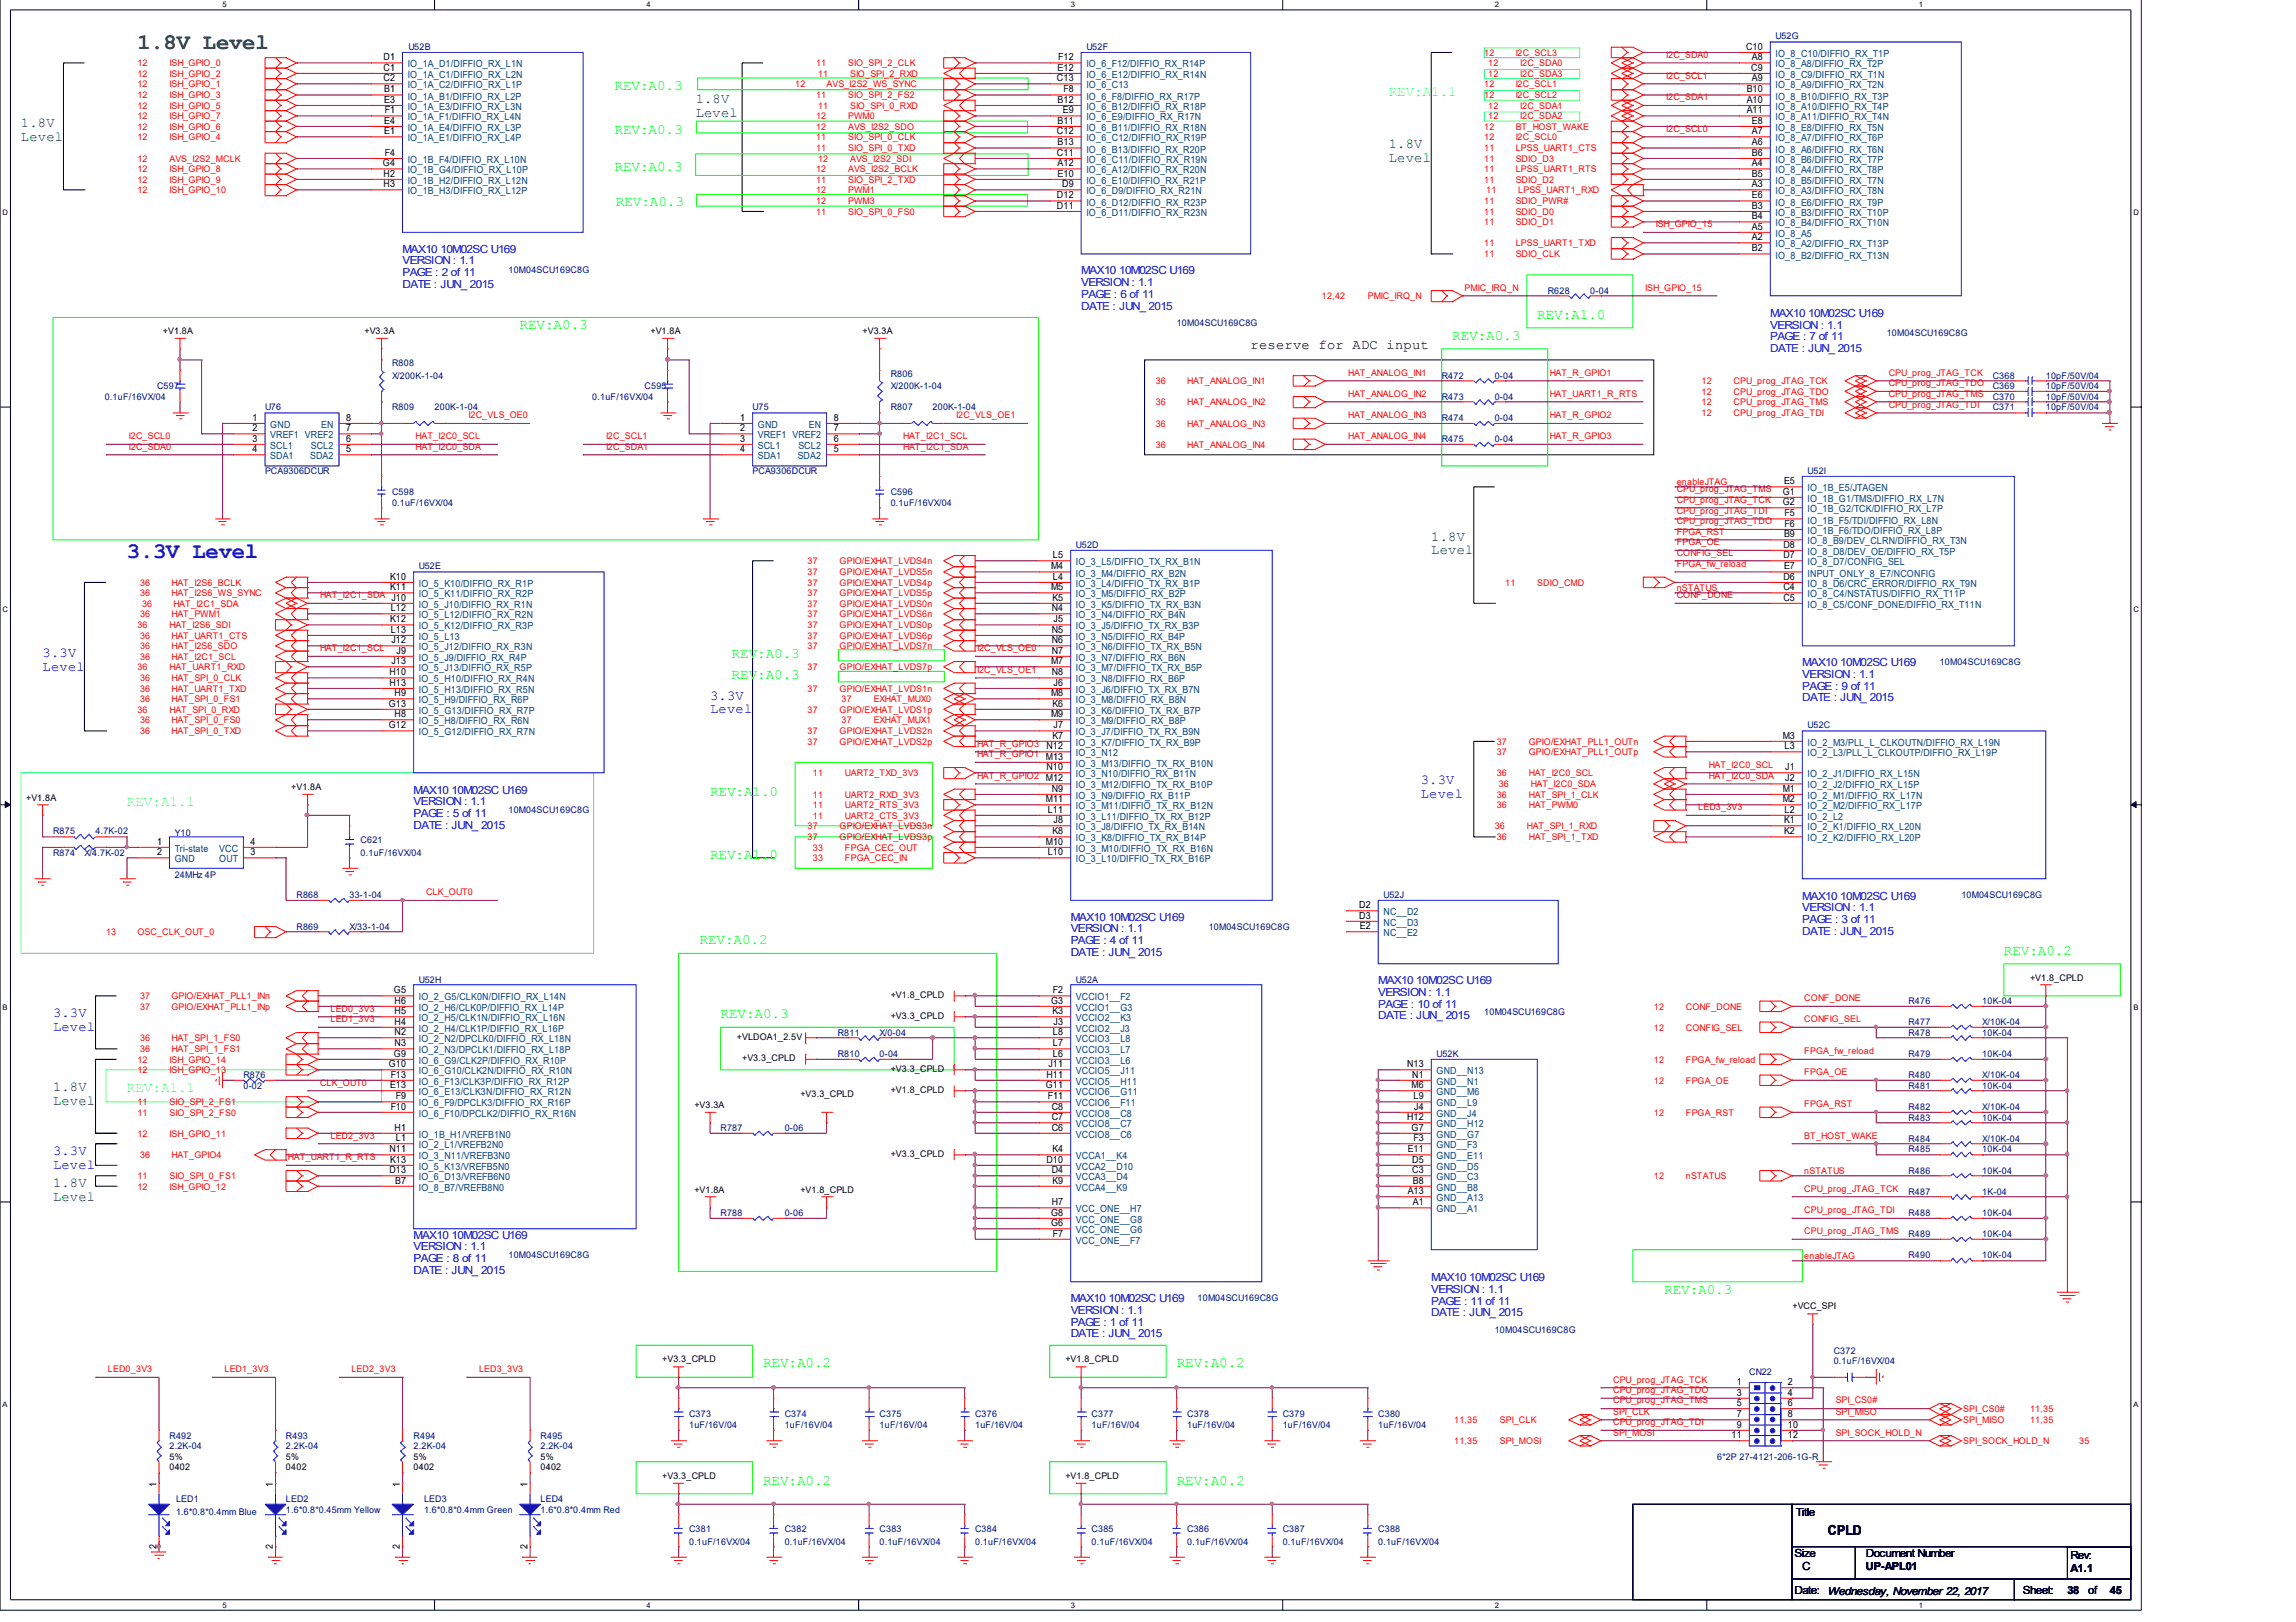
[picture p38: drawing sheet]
<svg xmlns="http://www.w3.org/2000/svg" width="297mm" height="210mm" viewBox="0 0 297 210" stroke-linecap="round" stroke-linejoin="round" font-family="sans-serif">
<defs><g id="words">
<text font-size="2.9" fill="#008000" x="17.8" y="6.3">1.8V Level</text>
<text font-size="2.9" fill="#00f" x="16.4" y="72.2">3.3V Level</text>
<g font-size="1.9" fill="#0f0">
<text x="79.5" y="11.6">REV:A0.3</text>
<text x="79.5" y="17.4">REV:A0.3</text>
<text x="79.5" y="22.1">REV:A0.3</text>
<text x="79.7" y="26.7">REV:A0.3</text>
<text x="198.9" y="41.2">REV:A1.0</text>
<text x="67.2" y="42.6">REV:A0.3</text>
<text x="187.9" y="44">REV:A0.3</text>
<text x="94.7" y="85.1">REV:A0.3</text>
<text x="94.7" y="87.8">REV:A0.3</text>
<text x="91.9" y="103">REV:A1.0</text>
<text x="91.9" y="111.2">REV:A1.0</text>
<text x="90.5" y="122.1">REV:A0.2</text>
<text x="259.2" y="123.5">REV:A0.2</text>
<text x="93.2" y="131.8">REV:A0.3</text>
<text x="215.3" y="167.4">REV:A0.3</text>
<text x="98.7" y="177">REV:A0.2</text>
<text x="152.2" y="177">REV:A0.2</text>
<text x="98.7" y="192.1">REV:A0.2</text>
<text x="152.2" y="192.1">REV:A0.2</text>
</g>
<g font-size="1.9" fill="#0ff">
<text x="179.7" y="12.4">REV:A1.1</text>
<text x="16.4" y="104.3">REV:A1.1</text>
<text x="16.4" y="141.3">REV:A1.1</text>
</g>
<g font-size="1.8" fill="#008000">
<text x="2.7" y="16.4">1.8V</text>
<text x="90" y="13.3">1.8V</text>
<text x="90" y="15.1">Level</text>
<text x="2.7" y="18.2">Level</text>
<text x="179.7" y="19.1">1.8V</text>
<text x="179.7" y="20.9">Level</text>
<text x="185.2" y="69.9">1.8V</text>
<text x="185.2" y="71.7">Level</text>
<text x="6.9" y="141.2">1.8V</text>
<text x="6.9" y="143">Level</text>
<text x="6.9" y="153.6">1.8V</text>
<text x="6.9" y="155.4">Level</text>
</g>
<g font-size="1.8">
<text x="161.8" y="45.2">reserve for ADC input</text>
<text x="236.5" y="198.6">CPLD</text>
</g>
<g font-size="1.8" fill="#00f">
<text x="5.5" y="85">3.3V</text>
<text x="5.5" y="86.8">Level</text>
<text x="91.9" y="90.5">3.3V</text>
<text x="91.9" y="92.3">Level</text>
<text x="183.8" y="101.4">3.3V</text>
<text x="183.8" y="103.2">Level</text>
<text x="6.9" y="131.7">3.3V</text>
<text x="6.9" y="133.4">Level</text>
<text x="6.9" y="149.5">3.3V</text>
<text x="6.9" y="151.2">Level</text>
</g>
<g font-size="1.4" fill="#00f">
<text x="52.1" y="32.7">MAX10 10M02SC U169</text>
<text x="52.1" y="34.2">VERSION : 1.1</text>
<text x="52.1" y="35.7">PAGE : 2 of 11</text>
<text x="139.9" y="35.5">MAX10 10M02SC U169</text>
<text x="52.1" y="37.3">DATE : JUN_ 2015</text>
<text x="139.9" y="37">VERSION : 1.1</text>
<text x="139.9" y="38.5">PAGE : 6 of 11</text>
<text x="139.9" y="40.1">DATE : JUN_ 2015</text>
<text x="229" y="41">MAX10 10M02SC U169</text>
<text x="229" y="42.5">VERSION : 1.1</text>
<text x="229" y="44">PAGE : 7 of 11</text>
<text x="229" y="45.6">DATE : JUN_ 2015</text>
<text x="233.2" y="86.2">MAX10 10M02SC U169</text>
<text x="233.2" y="87.7">VERSION : 1.1</text>
<text x="233.2" y="89.3">PAGE : 9 of 11</text>
<text x="233.2" y="90.8">DATE : JUN_ 2015</text>
<text x="53.5" y="102.7">MAX10 10M02SC U169</text>
<text x="53.5" y="104.2">VERSION : 1.1</text>
<text x="53.5" y="105.8">PAGE : 5 of 11</text>
<text x="53.5" y="107.3">DATE : JUN_ 2015</text>
<text x="138.5" y="119.1">MAX10 10M02SC U169</text>
<text x="233.2" y="116.4">MAX10 10M02SC U169</text>
<text x="233.2" y="118">VERSION : 1.1</text>
<text x="233.2" y="119.5">PAGE : 3 of 11</text>
<text x="138.5" y="120.7">VERSION : 1.1</text>
<text x="138.5" y="122.2">PAGE : 4 of 11</text>
<text x="138.5" y="123.7">DATE : JUN_ 2015</text>
<text x="233.2" y="121">DATE : JUN_ 2015</text>
<text x="178.3" y="127.4">MAX10 10M02SC U169</text>
<text x="178.3" y="128.9">VERSION : 1.1</text>
<text x="178.3" y="130.4">PAGE : 10 of 11</text>
<text x="178.3" y="131.9">DATE : JUN_ 2015</text>
<text x="53.5" y="160.3">MAX10 10M02SC U169</text>
<text x="53.5" y="161.8">VERSION : 1.1</text>
<text x="53.5" y="163.3">PAGE : 8 of 11</text>
<text x="53.5" y="164.9">DATE : JUN_ 2015</text>
<text x="185.2" y="165.8">MAX10 10M02SC U169</text>
<text x="185.2" y="167.3">VERSION : 1.1</text>
<text x="138.5" y="168.5">MAX10 10M02SC U169</text>
<text x="138.5" y="170">VERSION : 1.1</text>
<text x="138.5" y="171.5">PAGE : 1 of 11</text>
<text x="138.5" y="173.1">DATE : JUN_ 2015</text>
<text x="185.2" y="168.8">PAGE : 11 of 11</text>
<text x="185.2" y="170.4">DATE : JUN_ 2015</text>
</g>
<g font-size="1.4">
<text x="232.3" y="196.2">Title</text>
<text x="232.2" y="201.4">Size</text>
<text x="233.2" y="203.2">C</text>
<text x="241.4" y="201.4">Document Number</text>
<text x="241.4" y="203.2">UP-APL01</text>
<text x="267.9" y="201.7">Rev:</text>
<text x="267.9" y="203.4">A1.1</text>
<text x="232.2" y="206.3">Date:</text>
<text x="236.5" y="206.3">Wednesday, November 22, 2017</text>
<text x="261.7" y="206.3">Sheet:</text>
<text x="267.5" y="206.3">38</text>
<text x="270.2" y="206.3">of</text>
<text x="273" y="206.3">45</text>
</g>
<g font-size="1.3">
<text x="49.6" y="7.8">D1</text>
<text x="49.6" y="9.2">C1</text>
<text x="49.6" y="10.5">C2</text>
<text x="49.7" y="12">B1</text>
<text x="136.7" y="10.5">C13</text>
<text x="136.8" y="9.2">E12</text>
<text x="136.9" y="7.8">F12</text>
<text x="137.6" y="12">F8</text>
<text x="225.9" y="6.4">C10</text>
<text x="226" y="12">B10</text>
<text x="226.6" y="9.2">C9</text>
<text x="226.7" y="7.8">A8</text>
<text x="226.7" y="10.5">A9</text>
<text x="49.7" y="13.3">E3</text>
<text x="49.7" y="16">E4</text>
<text x="49.7" y="17.4">E1</text>
<text x="49.8" y="14.7">F1</text>
<text x="136.7" y="17.4">C12</text>
<text x="136.8" y="13.3">B12</text>
<text x="136.8" y="16">B11</text>
<text x="137.5" y="14.7">E9</text>
<text x="226" y="13.3">A10</text>
<text x="226" y="14.7">A11</text>
<text x="226.7" y="16">E8</text>
<text x="226.7" y="17.4">A7</text>
<text x="49.5" y="21.5">G4</text>
<text x="49.6" y="22.9">H2</text>
<text x="49.8" y="20.2">F4</text>
<text x="136.7" y="20.2">C11</text>
<text x="136.8" y="18.8">B13</text>
<text x="136.8" y="21.5">A12</text>
<text x="136.8" y="22.9">E10</text>
<text x="226.7" y="18.8">A6</text>
<text x="226.7" y="20.2">B6</text>
<text x="226.7" y="21.5">A4</text>
<text x="226.7" y="22.9">B5</text>
<text x="49.6" y="24.2">H3</text>
<text x="136.7" y="25.7">D12</text>
<text x="136.7" y="27">D11</text>
<text x="137.4" y="24.2">D9</text>
<text x="226.7" y="24.2">A3</text>
<text x="226.7" y="25.7">E6</text>
<text x="226.7" y="27">B3</text>
<text x="226.7" y="28.4">B4</text>
<text x="226.7" y="29.7">A5</text>
<text x="226.7" y="31.1">A2</text>
<text x="226.7" y="32.5">B2</text>
<text x="32.7" y="54.5">1</text>
<text x="32.7" y="55.8">2</text>
<text x="32.7" y="57.2">3</text>
<text x="32.7" y="58.5">4</text>
<text x="44.8" y="58.5">5</text>
<text x="44.8" y="57.2">6</text>
<text x="44.8" y="55.8">7</text>
<text x="44.8" y="54.5">8</text>
<text x="95.8" y="54.5">1</text>
<text x="95.8" y="55.8">2</text>
<text x="95.8" y="57.2">3</text>
<text x="95.8" y="58.5">4</text>
<text x="107.9" y="58.5">5</text>
<text x="107.9" y="57.2">6</text>
<text x="107.9" y="55.8">7</text>
<text x="107.9" y="54.5">8</text>
<text x="230.6" y="64">G1</text>
<text x="230.6" y="65.4">G2</text>
<text x="230.8" y="62.7">E5</text>
<text x="230.7" y="70.9">D8</text>
<text x="230.8" y="69.5">B9</text>
<text x="230.9" y="66.8">F5</text>
<text x="230.9" y="68.2">F6</text>
<text x="50.5" y="75">K10</text>
<text x="50.5" y="76.4">K11</text>
<text x="50.6" y="77.7">J10</text>
<text x="136" y="73.7">M4</text>
<text x="136" y="76.4">M5</text>
<text x="136.1" y="77.7">K5</text>
<text x="136.2" y="72.2">L5</text>
<text x="136.2" y="75">L4</text>
<text x="230.7" y="72.2">D7</text>
<text x="230.7" y="75">D6</text>
<text x="230.7" y="76.4">C4</text>
<text x="230.7" y="77.7">C5</text>
<text x="230.8" y="73.7">E7</text>
<text x="50.5" y="80.5">K12</text>
<text x="50.5" y="79.1">L12</text>
<text x="50.5" y="81.9">L13</text>
<text x="50.6" y="83.2">J12</text>
<text x="136.1" y="79.1">N4</text>
<text x="136.1" y="81.9">N5</text>
<text x="136.1" y="83.2">N6</text>
<text x="136.3" y="80.5">J5</text>
<text x="50.4" y="87.4">H10</text>
<text x="50.4" y="88.7">H13</text>
<text x="50.6" y="86">J13</text>
<text x="51.3" y="84.6">J9</text>
<text x="136" y="86">M7</text>
<text x="136.1" y="84.6">N7</text>
<text x="136.1" y="87.4">N8</text>
<text x="136.3" y="88.7">J6</text>
<text x="50.3" y="91.5">G13</text>
<text x="50.3" y="94.2">G12</text>
<text x="51.1" y="90.1">H9</text>
<text x="51.1" y="92.8">H8</text>
<text x="136" y="90.1">M8</text>
<text x="136" y="92.8">M9</text>
<text x="136.1" y="91.5">K6</text>
<text x="136.1" y="95.6">K7</text>
<text x="136.3" y="94.2">J7</text>
<text x="230.6" y="95.6">M3</text>
<text x="135.3" y="98.3">M13</text>
<text x="135.3" y="101.1">M12</text>
<text x="135.4" y="97">N12</text>
<text x="135.4" y="99.7">N10</text>
<text x="230.9" y="97">L3</text>
<text x="231" y="99.7">J1</text>
<text x="231" y="101.1">J2</text>
<text x="135.3" y="103.8">M11</text>
<text x="135.6" y="105.2">L11</text>
<text x="136.1" y="102.5">N9</text>
<text x="136.1" y="108">K8</text>
<text x="136.3" y="106.5">J8</text>
<text x="230.6" y="102.5">M1</text>
<text x="230.6" y="103.8">M2</text>
<text x="230.8" y="106.5">K1</text>
<text x="230.8" y="108">K2</text>
<text x="230.9" y="105.2">L2</text>
<text x="20.3" y="109.3">1</text>
<text x="20.3" y="110.7">2</text>
<text x="32.4" y="110.7">3</text>
<text x="32.4" y="109.3">4</text>
<text x="135.3" y="109.3">M10</text>
<text x="135.6" y="110.7">L10</text>
<text x="175.9" y="117.5">D2</text>
<text x="175.9" y="118.9">D3</text>
<text x="175.9" y="120.2">E2</text>
<text x="51" y="128.5">G5</text>
<text x="51.1" y="129.9">H6</text>
<text x="51.1" y="131.2">H5</text>
<text x="136" y="129.9">G3</text>
<text x="136.1" y="131.2">K3</text>
<text x="136.2" y="128.5">F2</text>
<text x="51" y="136.8">G9</text>
<text x="51.1" y="132.6">H4</text>
<text x="51.1" y="134">N2</text>
<text x="51.1" y="135.4">N3</text>
<text x="136.2" y="134">L8</text>
<text x="136.2" y="135.4">L7</text>
<text x="136.2" y="136.8">L6</text>
<text x="136.3" y="132.6">J3</text>
<text x="50.3" y="138.1">G10</text>
<text x="50.5" y="140.8">E13</text>
<text x="50.5" y="139.5">F13</text>
<text x="50.5" y="143.6">F10</text>
<text x="51.2" y="142.3">F9</text>
<text x="135.3" y="140.8">G11</text>
<text x="135.4" y="139.5">H11</text>
<text x="135.6" y="142.3">F11</text>
<text x="135.6" y="138.1">J11</text>
<text x="136.1" y="143.6">C8</text>
<text x="182" y="138.1">N13</text>
<text x="182.6" y="140.8">M6</text>
<text x="182.7" y="139.5">N1</text>
<text x="182.9" y="142.3">L9</text>
<text x="183" y="143.6">J4</text>
<text x="50.4" y="149.1">N11</text>
<text x="51.1" y="146.3">H1</text>
<text x="51.2" y="147.7">L1</text>
<text x="136.1" y="145">C7</text>
<text x="136.1" y="146.3">C6</text>
<text x="136.1" y="149.1">K4</text>
<text x="182" y="145">H12</text>
<text x="182.1" y="149.1">E11</text>
<text x="182.6" y="146.3">G7</text>
<text x="182.9" y="147.7">F3</text>
<text x="50.4" y="151.8">D13</text>
<text x="50.5" y="150.5">K13</text>
<text x="51.1" y="153.2">B7</text>
<text x="135.4" y="150.5">D10</text>
<text x="136.1" y="151.8">D4</text>
<text x="136.1" y="156">H7</text>
<text x="136.1" y="153.2">K9</text>
<text x="182.1" y="154.5">A13</text>
<text x="182.7" y="150.5">D5</text>
<text x="182.7" y="151.8">C3</text>
<text x="182.8" y="153.2">B8</text>
<text x="182.8" y="156">A1</text>
<text x="136" y="157.3">G8</text>
<text x="136" y="158.7">G6</text>
<text x="136.2" y="160">F7</text>
<text x="224.7" y="179.3">1</text>
<text x="231.3" y="179.3">2</text>
<text x="224.7" y="180.6">3</text>
<text x="224.7" y="182">5</text>
<text x="224.7" y="183.4">7</text>
<text x="224.7" y="184.8">9</text>
<text x="231.3" y="180.6">4</text>
<text x="231.3" y="182">6</text>
<text x="231.3" y="183.4">8</text>
<text x="231.3" y="184.8">10</text>
<text x="224" y="186.1">11</text>
<text x="231.3" y="186.1">12</text>
<text x="20.2" y="192.4" transform="rotate(-90 20.2 192.4)">1</text>
<text x="35.3" y="192.4" transform="rotate(-90 35.3 192.4)">1</text>
<text x="51.7" y="192.4" transform="rotate(-90 51.7 192.4)">1</text>
<text x="68.2" y="192.4" transform="rotate(-90 68.2 192.4)">1</text>
<text x="20.2" y="200.4" transform="rotate(-90 20.2 200.4)">2</text>
<text x="35.3" y="200.4" transform="rotate(-90 35.3 200.4)">2</text>
<text x="51.7" y="200.4" transform="rotate(-90 51.7 200.4)">2</text>
<text x="68.2" y="200.4" transform="rotate(-90 68.2 200.4)">2</text>
</g>
<g font-size="1.3" fill="#004080">
<text x="52.7" y="8.7">IO_1A_D1/DIFFIO_RX_L1N</text>
<text x="52.7" y="10.1">IO_1A_C1/DIFFIO_RX_L2N</text>
<text x="52.7" y="11.4">IO_1A_C2/DIFFIO_RX_L1P</text>
<text x="140.5" y="8.7">IO_6_F12/DIFFIO_RX_R14P</text>
<text x="140.5" y="10.1">IO_6_E12/DIFFIO_RX_R14N</text>
<text x="140.5" y="11.4">IO_6_C13</text>
<text x="229.7" y="7.4">IO_8_C10/DIFFIO_RX_T1P</text>
<text x="229.7" y="8.7">IO_8_A8/DIFFIO_RX_T2P</text>
<text x="229.7" y="10.1">IO_8_C9/DIFFIO_RX_T1N</text>
<text x="229.7" y="11.4">IO_8_A9/DIFFIO_RX_T2N</text>
<text x="52.7" y="12.9">IO_1A_B1/DIFFIO_RX_L2P</text>
<text x="52.7" y="14.2">IO_1A_E3/DIFFIO_RX_L3N</text>
<text x="52.7" y="15.6">IO_1A_F1/DIFFIO_RX_L4N</text>
<text x="52.7" y="16.9">IO_1A_E4/DIFFIO_RX_L3P</text>
<text x="140.5" y="12.9">IO_6_F8/DIFFIO_RX_R17P</text>
<text x="140.5" y="14.2">IO_6_B12/DIFFIO_RX_R18P</text>
<text x="140.5" y="15.6">IO_6_E9/DIFFIO_RX_R17N</text>
<text x="140.5" y="16.9">IO_6_B11/DIFFIO_RX_R18N</text>
<text x="229.7" y="12.9">IO_8_B10/DIFFIO_RX_T3P</text>
<text x="229.7" y="14.2">IO_8_A10/DIFFIO_RX_T4P</text>
<text x="229.7" y="15.6">IO_8_A11/DIFFIO_RX_T4N</text>
<text x="229.7" y="16.9">IO_8_E8/DIFFIO_RX_T5N</text>
<text x="52.7" y="18.3">IO_1A_E1/DIFFIO_RX_L4P</text>
<text x="52.7" y="21.1">IO_1B_F4/DIFFIO_RX_L10N</text>
<text x="52.7" y="22.5">IO_1B_G4/DIFFIO_RX_L10P</text>
<text x="52.7" y="23.8">IO_1B_H2/DIFFIO_RX_L12N</text>
<text x="140.5" y="18.3">IO_6_C12/DIFFIO_RX_R19P</text>
<text x="140.5" y="19.7">IO_6_B13/DIFFIO_RX_R20P</text>
<text x="140.5" y="21.1">IO_6_C11/DIFFIO_RX_R19N</text>
<text x="140.5" y="22.5">IO_6_A12/DIFFIO_RX_R20N</text>
<text x="140.5" y="23.8">IO_6_E10/DIFFIO_RX_R21P</text>
<text x="229.7" y="18.3">IO_8_A7/DIFFIO_RX_T6P</text>
<text x="229.7" y="19.7">IO_8_A6/DIFFIO_RX_T6N</text>
<text x="229.7" y="21.1">IO_8_B6/DIFFIO_RX_T7P</text>
<text x="229.7" y="22.5">IO_8_A4/DIFFIO_RX_T8P</text>
<text x="229.7" y="23.8">IO_8_B5/DIFFIO_RX_T7N</text>
<text x="52.7" y="25.2">IO_1B_H3/DIFFIO_RX_L12P</text>
<text x="140.5" y="25.2">IO_6_D9/DIFFIO_RX_R21N</text>
<text x="140.5" y="26.6">IO_6_D12/DIFFIO_RX_R23P</text>
<text x="140.5" y="28">IO_6_D11/DIFFIO_RX_R23N</text>
<text x="229.7" y="25.2">IO_8_A3/DIFFIO_RX_T8N</text>
<text x="229.7" y="26.6">IO_8_E6/DIFFIO_RX_T9P</text>
<text x="229.7" y="28">IO_8_B3/DIFFIO_RX_T10P</text>
<text x="229.7" y="29.3">IO_8_B4/DIFFIO_RX_T10N</text>
<text x="229.7" y="30.7">IO_8_A5</text>
<text x="229.7" y="32">IO_8_A2/DIFFIO_RX_T13P</text>
<text x="229.7" y="33.5">IO_8_B2/DIFFIO_RX_T13N</text>
<text x="35" y="55.4">GND</text>
<text x="35" y="56.7">VREF1 VREF2</text>
<text x="35" y="58.1">SCL1</text>
<text x="35" y="59.5">SDA1</text>
<text x="40.1" y="59.5">SDA2</text>
<text x="40.2" y="58.1">SCL2</text>
<text x="41.6" y="55.4">EN</text>
<text x="98" y="55.4">GND</text>
<text x="98" y="56.7">VREF1 VREF2</text>
<text x="98" y="58.1">SCL1</text>
<text x="98" y="59.5">SDA1</text>
<text x="103.2" y="59.5">SDA2</text>
<text x="103.3" y="58.1">SCL2</text>
<text x="104.6" y="55.4">EN</text>
<text x="233.8" y="63.6">IO_1B_E5/JTAGEN</text>
<text x="233.8" y="65">IO_1B_G1/TMS/DIFFIO_RX_L7N</text>
<text x="233.8" y="66.3">IO_1B_G2/TCK/DIFFIO_RX_L7P</text>
<text x="233.8" y="67.7">IO_1B_F5/TDI/DIFFIO_RX_L8N</text>
<text x="233.8" y="69.1">IO_1B_F6/TDO/DIFFIO_RX_L8P</text>
<text x="233.8" y="70.5">IO_8_B9/DEV_CLRN/DIFFIO_RX_T3N</text>
<text x="233.8" y="71.8">IO_8_D8/DEV_OE/DIFFIO_RX_T5P</text>
<text x="54.2" y="76">IO_5_K10/DIFFIO_RX_R1P</text>
<text x="54.2" y="77.3">IO_5_K11/DIFFIO_RX_R2P</text>
<text x="139.2" y="73.2">IO_3_L5/DIFFIO_TX_RX_B1N</text>
<text x="139.2" y="74.6">IO_3_M4/DIFFIO_RX_B2N</text>
<text x="139.2" y="76">IO_3_L4/DIFFIO_TX_RX_B1P</text>
<text x="139.2" y="77.3">IO_3_M5/DIFFIO_RX_B2P</text>
<text x="233.8" y="73.2">IO_8_D7/CONFIG_SEL</text>
<text x="233.8" y="74.6">INPUT_ONLY_8_E7/NCONFIG</text>
<text x="233.8" y="76">IO_8_D6/CRC_ERROR/DIFFIO_RX_T9N</text>
<text x="233.8" y="77.3">IO_8_C4/NSTATUS/DIFFIO_RX_T11P</text>
<text x="54.2" y="78.7">IO_5_J10/DIFFIO_RX_R1N</text>
<text x="54.2" y="80">IO_5_L12/DIFFIO_RX_R2N</text>
<text x="54.2" y="81.5">IO_5_K12/DIFFIO_RX_R3P</text>
<text x="54.2" y="82.8">IO_5_L13</text>
<text x="139.2" y="78.7">IO_3_K5/DIFFIO_TX_RX_B3N</text>
<text x="139.2" y="80">IO_3_N4/DIFFIO_RX_B4N</text>
<text x="139.2" y="81.5">IO_3_J5/DIFFIO_TX_RX_B3P</text>
<text x="139.2" y="82.8">IO_3_N5/DIFFIO_RX_B4P</text>
<text x="233.8" y="78.7">IO_8_C5/CONF_DONE/DIFFIO_RX_T11N</text>
<text x="54.2" y="84.2">IO_5_J12/DIFFIO_RX_R3N</text>
<text x="54.2" y="85.5">IO_5_J9/DIFFIO_RX_R4P</text>
<text x="54.2" y="86.9">IO_5_J13/DIFFIO_RX_R5P</text>
<text x="54.2" y="88.3">IO_5_H10/DIFFIO_RX_R4N</text>
<text x="54.2" y="89.7">IO_5_H13/DIFFIO_RX_R5N</text>
<text x="139.2" y="84.2">IO_3_N6/DIFFIO_TX_RX_B5N</text>
<text x="139.2" y="85.5">IO_3_N7/DIFFIO_RX_B6N</text>
<text x="139.2" y="86.9">IO_3_M7/DIFFIO_TX_RX_B5P</text>
<text x="139.2" y="88.3">IO_3_N8/DIFFIO_RX_B6P</text>
<text x="139.2" y="89.7">IO_3_J6/DIFFIO_TX_RX_B7N</text>
<text x="54.2" y="91">IO_5_H9/DIFFIO_RX_R6P</text>
<text x="54.2" y="92.4">IO_5_G13/DIFFIO_RX_R7P</text>
<text x="54.2" y="93.7">IO_5_H8/DIFFIO_RX_R6N</text>
<text x="54.2" y="95.2">IO_5_G12/DIFFIO_RX_R7N</text>
<text x="139.2" y="91">IO_3_M8/DIFFIO_RX_B8N</text>
<text x="139.2" y="92.4">IO_3_K6/DIFFIO_TX_RX_B7P</text>
<text x="139.2" y="93.7">IO_3_M9/DIFFIO_RX_B8P</text>
<text x="139.2" y="95.2">IO_3_J7/DIFFIO_TX_RX_B9N</text>
<text x="139.2" y="96.5">IO_3_K7/DIFFIO_TX_RX_B9P</text>
<text x="139.2" y="97.9">IO_3_N12</text>
<text x="139.2" y="99.2">IO_3_M13/DIFFIO_TX_RX_B10N</text>
<text x="139.2" y="100.6">IO_3_N10/DIFFIO_RX_B11N</text>
<text x="233.8" y="96.5">IO_2_M3/PLL_L_CLKOUTN/DIFFIO_RX_L19N</text>
<text x="233.8" y="97.9">IO_2_L3/PLL_L_CLKOUTP/DIFFIO_RX_L19P</text>
<text x="233.8" y="100.6">IO_2_J1/DIFFIO_RX_L15N</text>
<text x="139.2" y="102">IO_3_M12/DIFFIO_TX_RX_B10P</text>
<text x="139.2" y="103.4">IO_3_N9/DIFFIO_RX_B11P</text>
<text x="139.2" y="104.7">IO_3_M11/DIFFIO_TX_RX_B12N</text>
<text x="139.2" y="106.1">IO_3_L11/DIFFIO_TX_RX_B12P</text>
<text x="139.2" y="107.5">IO_3_J8/DIFFIO_TX_RX_B14N</text>
<text x="233.8" y="102">IO_2_J2/DIFFIO_RX_L15P</text>
<text x="233.8" y="103.4">IO_2_M1/DIFFIO_RX_L17N</text>
<text x="233.8" y="104.7">IO_2_M2/DIFFIO_RX_L17P</text>
<text x="233.8" y="106.1">IO_2_L2</text>
<text x="233.8" y="107.5">IO_2_K1/DIFFIO_RX_L20N</text>
<text x="22.6" y="110.3">Tri-state</text>
<text x="22.6" y="111.6">GND</text>
<text x="28.4" y="111.6">OUT</text>
<text x="28.4" y="110.3">VCC</text>
<text x="139.2" y="108.9">IO_3_K8/DIFFIO_TX_RX_B14P</text>
<text x="139.2" y="110.3">IO_3_M10/DIFFIO_TX_RX_B16N</text>
<text x="139.2" y="111.6">IO_3_L10/DIFFIO_TX_RX_B16P</text>
<text x="233.8" y="108.9">IO_2_K2/DIFFIO_RX_L20P</text>
<text x="179" y="118.5">NC__D2</text>
<text x="179" y="119.8">NC__D3</text>
<text x="179" y="121.2">NC__E2</text>
<text x="54.2" y="129.5">IO_2_G5/CLK0N/DIFFIO_RX_L14N</text>
<text x="54.2" y="130.8">IO_2_H6/CLK0P/DIFFIO_RX_L14P</text>
<text x="139.2" y="129.5">VCCIO1__F2</text>
<text x="139.2" y="130.8">VCCIO1__G3</text>
<text x="54.2" y="132.2">IO_2_H5/CLK1N/DIFFIO_RX_L16N</text>
<text x="54.2" y="133.5">IO_2_H4/CLK1P/DIFFIO_RX_L16P</text>
<text x="54.2" y="134.9">IO_2_N2/DPCLK0/DIFFIO_RX_L18N</text>
<text x="54.2" y="136.3">IO_2_N3/DPCLK1/DIFFIO_RX_L18P</text>
<text x="54.2" y="137.7">IO_6_G9/CLK2P/DIFFIO_RX_R10P</text>
<text x="139.2" y="132.2">VCCIO2__K3</text>
<text x="139.2" y="133.5">VCCIO2__J3</text>
<text x="139.2" y="134.9">VCCIO3__L8</text>
<text x="139.2" y="136.3">VCCIO3__L7</text>
<text x="139.2" y="137.7">VCCIO3__L6</text>
<text x="54.2" y="139">IO_6_G10/CLK2N/DIFFIO_RX_R10N</text>
<text x="54.2" y="140.4">IO_6_F13/CLK3P/DIFFIO_RX_R12P</text>
<text x="54.2" y="141.7">IO_6_E13/CLK3N/DIFFIO_RX_R12N</text>
<text x="54.2" y="143.2">IO_6_F9/DPCLK3/DIFFIO_RX_R16P</text>
<text x="139.2" y="139">VCCIO5__J11</text>
<text x="139.2" y="140.4">VCCIO5__H11</text>
<text x="139.2" y="141.7">VCCIO6__G11</text>
<text x="139.2" y="143.2">VCCIO6__F11</text>
<text x="185.8" y="139">GND__N13</text>
<text x="185.8" y="140.4">GND__N1</text>
<text x="185.8" y="141.7">GND__M6</text>
<text x="185.8" y="143.2">GND__L9</text>
<text x="54.2" y="144.5">IO_6_F10/DPCLK2/DIFFIO_RX_R16N</text>
<text x="54.2" y="147.2">IO_1B_H1/VREFB1N0</text>
<text x="54.2" y="148.6">IO_2_L1/VREFB2N0</text>
<text x="139.2" y="144.5">VCCIO8__C8</text>
<text x="139.2" y="145.9">VCCIO8__C7</text>
<text x="139.2" y="147.2">VCCIO8__C6</text>
<text x="185.8" y="144.5">GND__J4</text>
<text x="185.8" y="145.9">GND__H12</text>
<text x="185.8" y="147.2">GND__G7</text>
<text x="185.8" y="148.6">GND__F3</text>
<text x="54.2" y="150">IO_3_N11/VREFB3N0</text>
<text x="54.2" y="151.4">IO_5_K13/VREFB5N0</text>
<text x="54.2" y="152.8">IO_6_D13/VREFB6N0</text>
<text x="54.2" y="154.1">IO_8_B7/VREFB8N0</text>
<text x="139.2" y="150">VCCA1__K4</text>
<text x="139.2" y="151.4">VCCA2__D10</text>
<text x="139.2" y="152.8">VCCA3__D4</text>
<text x="139.2" y="154.1">VCCA4__K9</text>
<text x="185.8" y="150">GND__E11</text>
<text x="185.8" y="151.4">GND__D5</text>
<text x="185.8" y="152.8">GND__C3</text>
<text x="185.8" y="154.1">GND__B8</text>
<text x="185.8" y="155.5">GND__A13</text>
<text x="139.2" y="156.9">VCC_ONE__H7</text>
<text x="139.2" y="158.3">VCC_ONE__G8</text>
<text x="139.2" y="159.6">VCC_ONE__G6</text>
<text x="139.2" y="161">VCC_ONE__F7</text>
<text x="185.8" y="156.9">GND__A1</text>
</g>
<g font-size="1.2" fill="#000080">
<text x="229.7" y="5.1">U52G</text>
<text x="52.8" y="6.5">U52B</text>
<text x="140.5" y="6.5">U52F</text>
<text x="65.8" y="35.3">10M04SCU169C8G</text>
<text x="200.2" y="38">R628</text>
<text x="205.7" y="38">0-04</text>
<text x="50.7" y="47.3">R808</text>
<text x="152.2" y="42.2">10M04SCU169C8G</text>
<text x="244.1" y="43.5">10M04SCU169C8G</text>
<text x="13.5" y="51.7">0.1uF/16VX/04</text>
<text x="20.3" y="50.4">C597</text>
<text x="34.3" y="53.1">U76</text>
<text x="50.7" y="49">X/200K-1-04</text>
<text x="50.7" y="53.1">R809</text>
<text x="56.2" y="53.1">200K-1-04</text>
<text x="76.6" y="51.7">0.1uF/16VX/04</text>
<text x="83.4" y="50.4">C595</text>
<text x="97.4" y="53.1">U75</text>
<text x="115.2" y="53.1">R807</text>
<text x="115.2" y="48.8">R806</text>
<text x="115.2" y="50.4">X/200K-1-04</text>
<text x="120.6" y="53.1">200K-1-04</text>
<text x="186.5" y="49">R472</text>
<text x="186.5" y="51.7">R473</text>
<text x="193.4" y="49">0-04</text>
<text x="193.4" y="51.7">0-04</text>
<text x="257.8" y="49">C368</text>
<text x="257.8" y="50.4">C369</text>
<text x="257.8" y="51.7">C370</text>
<text x="257.8" y="53.1">C371</text>
<text x="264.7" y="49">10pF/50V/04</text>
<text x="264.7" y="50.4">10pF/50V/04</text>
<text x="264.7" y="51.7">10pF/50V/04</text>
<text x="264.7" y="53.1">10pF/50V/04</text>
<text x="186.5" y="57.2">R475</text>
<text x="186.5" y="54.5">R474</text>
<text x="193.4" y="57.2">0-04</text>
<text x="193.4" y="54.5">0-04</text>
<text x="34.3" y="61.4">PCA9306DCUR</text>
<text x="50.7" y="64.1">C598</text>
<text x="50.7" y="65.5">0.1uF/16VX/04</text>
<text x="97.4" y="61.4">PCA9306DCUR</text>
<text x="115.2" y="64.1">C596</text>
<text x="115.2" y="65.5">0.1uF/16VX/04</text>
<text x="233.8" y="61.4">U52I</text>
<text x="139.2" y="71">U52D</text>
<text x="54.2" y="73.7">U52E</text>
<text x="251" y="86">10M04SCU169C8G</text>
<text x="233.8" y="94.2">U52C</text>
<text x="6.9" y="108">R875</text>
<text x="12.4" y="108">4.7K-02</text>
<text x="65.8" y="105.3">10M04SCU169C8G</text>
<text x="6.9" y="110.8">R874</text>
<text x="10.9" y="110.8">X/4.7K-02</text>
<text x="22.6" y="108.1">Y10</text>
<text x="22.6" y="113.6">24MHz 4P</text>
<text x="46.7" y="109.1">C621</text>
<text x="46.7" y="110.8">0.1uF/16VX/04</text>
<text x="38.4" y="116.3">R868</text>
<text x="45.2" y="116.3">33-1-04</text>
<text x="179" y="116.3">U52J</text>
<text x="253.7" y="116.3">10M04SCU169C8G</text>
<text x="38.4" y="120.3">R869</text>
<text x="45.2" y="120.3">X/33-1-04</text>
<text x="156.4" y="120.3">10M04SCU169C8G</text>
<text x="54.2" y="127.2">U52H</text>
<text x="139.2" y="127.2">U52A</text>
<text x="192" y="131.3">10M04SCU169C8G</text>
<text x="246.9" y="130">R476</text>
<text x="256.5" y="130">10K-04</text>
<text x="108.4" y="136.8">R810</text>
<text x="108.4" y="134">R811</text>
<text x="113.8" y="136.8">0-04</text>
<text x="113.8" y="134">X/0-04</text>
<text x="185.8" y="136.8">U52K</text>
<text x="246.9" y="134">R478</text>
<text x="246.9" y="132.7">R477</text>
<text x="246.9" y="136.8">R479</text>
<text x="256.5" y="134">10K-04</text>
<text x="256.5" y="132.7">X/10K-04</text>
<text x="256.5" y="136.8">10K-04</text>
<text x="31.5" y="139.5">R876</text>
<text x="31.5" y="140.9">0-02</text>
<text x="246.9" y="139.5">R480</text>
<text x="246.9" y="143.7">R482</text>
<text x="246.9" y="140.9">R481</text>
<text x="256.5" y="139.5">X/10K-04</text>
<text x="256.5" y="143.7">X/10K-04</text>
<text x="256.5" y="140.9">10K-04</text>
<text x="93.2" y="146.4">R787</text>
<text x="101.5" y="146.4">0-06</text>
<text x="246.9" y="147.8">R484</text>
<text x="246.9" y="145">R483</text>
<text x="246.9" y="149.1">R485</text>
<text x="256.5" y="147.8">X/10K-04</text>
<text x="256.5" y="145">10K-04</text>
<text x="256.5" y="149.1">10K-04</text>
<text x="246.9" y="151.9">R486</text>
<text x="246.9" y="154.6">R487</text>
<text x="256.5" y="151.9">10K-04</text>
<text x="256.5" y="154.6">1K-04</text>
<text x="93.2" y="157.4">R788</text>
<text x="101.5" y="157.4">0-06</text>
<text x="246.9" y="160.1">R489</text>
<text x="246.9" y="157.4">R488</text>
<text x="256.5" y="160.1">10K-04</text>
<text x="256.5" y="157.4">10K-04</text>
<text x="65.8" y="162.8">10M04SCU169C8G</text>
<text x="246.9" y="162.8">R490</text>
<text x="256.5" y="162.8">10K-04</text>
<text x="154.9" y="168.3">10M04SCU169C8G</text>
<text x="193.4" y="172.5">10M04SCU169C8G</text>
<text x="226.3" y="178">CN22</text>
<text x="237.2" y="175.2">C372</text>
<text x="237.2" y="176.5">0.1uF/16VX/04</text>
<text x="89.2" y="183.4">C373</text>
<text x="89.2" y="184.8">1uF/16V/04</text>
<text x="101.5" y="183.4">C374</text>
<text x="101.5" y="184.8">1uF/16V/04</text>
<text x="113.8" y="183.4">C375</text>
<text x="113.8" y="184.8">1uF/16V/04</text>
<text x="126.2" y="183.4">C376</text>
<text x="126.2" y="184.8">1uF/16V/04</text>
<text x="141.2" y="183.4">C377</text>
<text x="141.2" y="184.8">1uF/16V/04</text>
<text x="153.6" y="183.4">C378</text>
<text x="153.6" y="184.8">1uF/16V/04</text>
<text x="165.9" y="183.4">C379</text>
<text x="165.9" y="184.8">1uF/16V/04</text>
<text x="178.3" y="183.4">C380</text>
<text x="178.3" y="184.8">1uF/16V/04</text>
<text x="21.9" y="186.2">R492</text>
<text x="21.9" y="187.6">2.2K-04</text>
<text x="37" y="186.2">R493</text>
<text x="37" y="187.6">2.2K-04</text>
<text x="53.5" y="186.2">R494</text>
<text x="53.5" y="187.6">2.2K-04</text>
<text x="69.9" y="186.2">R495</text>
<text x="69.9" y="187.6">2.2K-04</text>
<text x="222.2" y="188.9">6*2P 27-4121-206-1G-R</text>
<text x="22.8" y="194.4">LED1</text>
<text x="22.8" y="196">1.6*0.8*0.4mm Blue</text>
<text x="37" y="194.4">LED2</text>
<text x="37" y="195.8">1.6*0.8*0.45mm Yellow</text>
<text x="54.9" y="194.4">LED3</text>
<text x="54.9" y="195.8">1.6*0.8*0.4mm Green</text>
<text x="69.9" y="194.4">LED4</text>
<text x="69.9" y="195.8">1.6*0.8*0.4mm Red</text>
<text x="89.2" y="198.2">C381</text>
<text x="89.2" y="199.9">0.1uF/16VX/04</text>
<text x="101.5" y="198.2">C382</text>
<text x="101.5" y="199.9">0.1uF/16VX/04</text>
<text x="113.8" y="198.2">C383</text>
<text x="113.8" y="199.9">0.1uF/16VX/04</text>
<text x="126.2" y="198.2">C384</text>
<text x="126.2" y="199.9">0.1uF/16VX/04</text>
<text x="141.2" y="198.2">C385</text>
<text x="141.2" y="199.9">0.1uF/16VX/04</text>
<text x="153.6" y="198.2">C386</text>
<text x="153.6" y="199.9">0.1uF/16VX/04</text>
<text x="165.9" y="198.2">C387</text>
<text x="165.9" y="199.9">0.1uF/16VX/04</text>
<text x="178.3" y="198.2">C388</text>
<text x="178.3" y="199.9">0.1uF/16VX/04</text>
</g>
<g font-size="1.2" fill="#f00">
<text x="17.8" y="8.6">12</text>
<text x="17.8" y="9.9">12</text>
<text x="17.8" y="11.3">12</text>
<text x="21.9" y="8.6">ISH_GPIO_0</text>
<text x="21.9" y="9.9">ISH_GPIO_2</text>
<text x="21.9" y="11.3">ISH_GPIO_1</text>
<text x="102.9" y="11.3">12</text>
<text x="105.6" y="8.6">11</text>
<text x="105.8" y="9.9">11</text>
<text x="106.9" y="11.3">AVS_I2S2_WS_SYNC</text>
<text x="109.7" y="8.6">SIO_SPI_2_CLK</text>
<text x="110" y="9.9">SIO_SPI_2_RXD</text>
<text x="192" y="7.2">12</text>
<text x="192" y="11.3">12</text>
<text x="192.5" y="9.9">12</text>
<text x="192.5" y="8.6">12</text>
<text x="196.1" y="7.2">I2C_SCL3</text>
<text x="196.1" y="11.3">I2C_SCL1</text>
<text x="196.7" y="9.9">I2C_SDA3</text>
<text x="196.7" y="8.6">I2C_SDA0</text>
<text x="215.6" y="7.5">I2C_SDA0</text>
<text x="215.6" y="10.2">I2C_SCL1</text>
<text x="17.8" y="12.7">12</text>
<text x="17.8" y="14.1">12</text>
<text x="17.8" y="16.8">12</text>
<text x="17.8" y="15.4">12</text>
<text x="21.9" y="12.7">ISH_GPIO_3</text>
<text x="21.9" y="14.1">ISH_GPIO_5</text>
<text x="21.9" y="16.8">ISH_GPIO_6</text>
<text x="21.9" y="15.4">ISH_GPIO_7</text>
<text x="105.6" y="15.4">12</text>
<text x="105.6" y="12.7">11</text>
<text x="105.6" y="16.8">12</text>
<text x="105.8" y="14.1">11</text>
<text x="109.7" y="15.4">PWM0</text>
<text x="109.7" y="12.7">SIO_SPI_2_FS2</text>
<text x="109.7" y="16.8">AVS_I2S2_SDO</text>
<text x="110" y="14.1">SIO_SPI_0_RXD</text>
<text x="192" y="16.8">12</text>
<text x="192" y="12.7">12</text>
<text x="192.5" y="15.4">12</text>
<text x="192.5" y="14.1">12</text>
<text x="196.1" y="16.8">BT_HOST_WAKE</text>
<text x="196.1" y="12.7">I2C_SCL2</text>
<text x="196.7" y="15.4">I2C_SDA2</text>
<text x="196.7" y="14.1">I2C_SDA1</text>
<text x="215.6" y="13">I2C_SDA1</text>
<text x="215.6" y="17">I2C_SCL0</text>
<text x="17.8" y="18.1">12</text>
<text x="17.8" y="20.9">12</text>
<text x="17.8" y="23.6">12</text>
<text x="17.8" y="22.3">12</text>
<text x="21.9" y="18.1">ISH_GPIO_4</text>
<text x="21.9" y="20.9">AVS_I2S2_MCLK</text>
<text x="21.9" y="23.6">ISH_GPIO_9</text>
<text x="21.9" y="22.3">ISH_GPIO_8</text>
<text x="105.6" y="18.1">11</text>
<text x="105.6" y="19.6">11</text>
<text x="105.6" y="23.6">11</text>
<text x="105.6" y="22.3">12</text>
<text x="105.8" y="20.9">12</text>
<text x="109.7" y="18.1">SIO_SPI_0_CLK</text>
<text x="109.7" y="19.6">SIO_SPI_0_TXD</text>
<text x="109.7" y="23.6">SIO_SPI_2_TXD</text>
<text x="109.7" y="22.3">AVS_I2S2_BCLK</text>
<text x="110" y="20.9">AVS_I2S2_SDI</text>
<text x="192" y="19.6">11</text>
<text x="192" y="22.3">11</text>
<text x="192" y="23.6">11</text>
<text x="192" y="20.9">11</text>
<text x="192" y="18.1">12</text>
<text x="196.1" y="19.6">LPSS_UART1_CTS</text>
<text x="196.1" y="22.3">LPSS_UART1_RTS</text>
<text x="196.1" y="23.6">SDIO_D2</text>
<text x="196.1" y="20.9">SDIO_D3</text>
<text x="196.1" y="18.1">I2C_SCL0</text>
<text x="17.8" y="25">12</text>
<text x="21.9" y="25">ISH_GPIO_10</text>
<text x="105.6" y="25">12</text>
<text x="105.6" y="27.8">11</text>
<text x="105.6" y="26.4">12</text>
<text x="109.7" y="25">PWM1</text>
<text x="109.7" y="27.8">SIO_SPI_0_FS0</text>
<text x="109.7" y="26.4">PWM3</text>
<text x="192" y="27.8">11</text>
<text x="192" y="29.1">11</text>
<text x="192" y="26.4">11</text>
<text x="192.3" y="25">11</text>
<text x="196.1" y="27.8">SDIO_D0</text>
<text x="196.1" y="29.1">SDIO_D1</text>
<text x="196.1" y="26.4">SDIO_PWR#</text>
<text x="196.4" y="25">LPSS_UART1_RXD</text>
<text x="214.2" y="29.4">ISH_GPIO_15</text>
<text x="192" y="31.8">11</text>
<text x="192" y="33.3">11</text>
<text x="196.1" y="31.8">LPSS_UART1_TXD</text>
<text x="196.1" y="33.3">SDIO_CLK</text>
<text x="171" y="38.7">12,42</text>
<text x="177" y="38.7">PMIC_IRQ_N</text>
<text x="189.5" y="37.6">PMIC_IRQ_N</text>
<text x="212.9" y="37.6">ISH_GPIO_15</text>
<text x="149.5" y="49.7">36</text>
<text x="149.5" y="52.4">36</text>
<text x="153.6" y="49.7">HAT_ANALOG_IN1</text>
<text x="153.6" y="52.4">HAT_ANALOG_IN2</text>
<text x="174.4" y="48.6">HAT_ANALOG_IN1</text>
<text x="174.4" y="51.3">HAT_ANALOG_IN2</text>
<text x="200.5" y="48.6">HAT_R_GPIO1</text>
<text x="200.5" y="51.3">HAT_UART1_R_RTS</text>
<text x="220.1" y="51.1">12</text>
<text x="220.1" y="52.4">12</text>
<text x="220.1" y="49.7">12</text>
<text x="220.1" y="53.9">12</text>
<text x="224.3" y="51.1">CPU_prog_JTAG_TDO</text>
<text x="224.3" y="52.4">CPU_prog_JTAG_TMS</text>
<text x="224.3" y="49.7">CPU_prog_JTAG_TCK</text>
<text x="224.3" y="53.9">CPU_prog_JTAG_TDI</text>
<text x="244.3" y="51.3">CPU_prog_JTAG_TMS</text>
<text x="244.3" y="48.6">CPU_prog_JTAG_TCK</text>
<text x="244.3" y="50">CPU_prog_JTAG_TDO</text>
<text x="244.3" y="52.8">CPU_prog_JTAG_TDI</text>
<text x="16.7" y="56.8">I2C_SCL0</text>
<text x="16.7" y="58.2">I2C_SDA0</text>
<text x="53.8" y="56.8">HAT_I2C0_SCL</text>
<text x="53.8" y="58.2">HAT_I2C0_SDA</text>
<text x="60.6" y="54.1">I2C_VLS_OE0</text>
<text x="78.4" y="56.8">I2C_SCL1</text>
<text x="78.4" y="58.2">I2C_SDA1</text>
<text x="116.8" y="58.2">HAT_I2C1_SDA</text>
<text x="116.8" y="56.8">HAT_I2C1_SCL</text>
<text x="123.7" y="54.1">I2C_VLS_OE1</text>
<text x="149.5" y="55.2">36</text>
<text x="149.5" y="57.9">36</text>
<text x="153.6" y="55.2">HAT_ANALOG_IN3</text>
<text x="153.6" y="57.9">HAT_ANALOG_IN4</text>
<text x="174.4" y="54.1">HAT_ANALOG_IN3</text>
<text x="174.4" y="56.8">HAT_ANALOG_IN4</text>
<text x="200.5" y="54.1">HAT_R_GPIO2</text>
<text x="200.5" y="56.8">HAT_R_GPIO3</text>
<text x="216.9" y="65">CPU_prog_JTAG_TCK</text>
<text x="216.9" y="63.7">CPU_prog_JTAG_TMS</text>
<text x="216.9" y="62.8">enableJTAG</text>
<text x="216.9" y="71.9">CONFIG_SEL</text>
<text x="216.9" y="70.5">FPGA_OE</text>
<text x="216.9" y="69.2">FPGA_RST</text>
<text x="216.9" y="66.5">CPU_prog_JTAG_TDI</text>
<text x="216.9" y="67.8">CPU_prog_JTAG_TDO</text>
<text x="18.1" y="75.8">36</text>
<text x="18.1" y="77.1">36</text>
<text x="22.2" y="75.8">HAT_I2S6_BCLK</text>
<text x="22.2" y="77.1">HAT_I2S6_WS_SYNC</text>
<text x="41.4" y="77.4">HAT_I2C1_SDA</text>
<text x="104.5" y="73">37</text>
<text x="104.5" y="75.8">37</text>
<text x="104.5" y="74.4">37</text>
<text x="104.5" y="77.1">37</text>
<text x="108.6" y="73">GPIO/EXHAT_LVDS4n</text>
<text x="108.6" y="75.8">GPIO/EXHAT_LVDS4p</text>
<text x="108.6" y="74.4">GPIO/EXHAT_LVDS5n</text>
<text x="108.6" y="77.1">GPIO/EXHAT_LVDS5p</text>
<text x="194.7" y="75.8">11</text>
<text x="198.9" y="75.8">SDIO_CMD</text>
<text x="216.9" y="77.4">CONF_DONE</text>
<text x="216.9" y="73.3">FPGA_fw_reload</text>
<text x="216.9" y="76.5">nSTATUS</text>
<text x="17.8" y="81.3">36</text>
<text x="18.1" y="79.9">36</text>
<text x="18.1" y="82.6">36</text>
<text x="18.4" y="78.5">36</text>
<text x="21.9" y="81.3">HAT_I2S6_SDI</text>
<text x="22.2" y="79.9">HAT_PWM1</text>
<text x="22.2" y="82.6">HAT_UART1_CTS</text>
<text x="22.4" y="78.5">HAT_I2C1_SDA</text>
<text x="104.5" y="78.5">37</text>
<text x="104.5" y="81.3">37</text>
<text x="104.5" y="79.9">37</text>
<text x="104.5" y="82.6">37</text>
<text x="108.6" y="78.5">GPIO/EXHAT_LVDS0n</text>
<text x="108.6" y="81.3">GPIO/EXHAT_LVDS0p</text>
<text x="108.6" y="79.9">GPIO/EXHAT_LVDS6n</text>
<text x="108.6" y="82.6">GPIO/EXHAT_LVDS6p</text>
<text x="17.8" y="86.7">36</text>
<text x="18.1" y="84">36</text>
<text x="18.1" y="88.2">36</text>
<text x="18.1" y="89.5">36</text>
<text x="18.1" y="85.4">36</text>
<text x="21.9" y="86.7">HAT_UART1_RXD</text>
<text x="22.2" y="84">HAT_I2S6_SDO</text>
<text x="22.2" y="88.2">HAT_SPI_0_CLK</text>
<text x="22.2" y="89.5">HAT_UART1_TXD</text>
<text x="22.2" y="85.4">HAT_I2C1_SCL</text>
<text x="41.4" y="84.3">HAT_I2C1_SCL</text>
<text x="104.5" y="89.5">37</text>
<text x="104.5" y="84">37</text>
<text x="104.5" y="86.7">37</text>
<text x="108.6" y="89.5">GPIO/EXHAT_LVDS1n</text>
<text x="108.6" y="84">GPIO/EXHAT_LVDS7n</text>
<text x="108.6" y="86.7">GPIO/EXHAT_LVDS7p</text>
<text x="126.4" y="84.3">I2C_VLS_OE0</text>
<text x="126.4" y="87.1">I2C_VLS_OE1</text>
<text x="17.8" y="92.2">36</text>
<text x="18.1" y="93.6">36</text>
<text x="18.1" y="90.9">36</text>
<text x="18.1" y="95">36</text>
<text x="21.9" y="92.2">HAT_SPI_0_RXD</text>
<text x="22.2" y="93.6">HAT_SPI_0_FS0</text>
<text x="22.2" y="90.9">HAT_SPI_0_FS1</text>
<text x="22.2" y="95">HAT_SPI_0_TXD</text>
<text x="104.5" y="92.2">37</text>
<text x="104.5" y="95">37</text>
<text x="108.6" y="92.2">GPIO/EXHAT_LVDS1p</text>
<text x="108.6" y="95">GPIO/EXHAT_LVDS2n</text>
<text x="108.9" y="90.9">37</text>
<text x="108.9" y="93.6">37</text>
<text x="113" y="90.9">EXHAT_MUX0</text>
<text x="113" y="93.6">EXHAT_MUX1</text>
<text x="104.5" y="96.4">37</text>
<text x="105.2" y="100.4">11</text>
<text x="108.6" y="96.4">GPIO/EXHAT_LVDS2p</text>
<text x="109.3" y="100.4">UART2_TXD_3V3</text>
<text x="126.4" y="98">HAT_R_GPIO1</text>
<text x="126.4" y="100.8">HAT_R_GPIO2</text>
<text x="126.4" y="96.6">HAT_R_GPIO3</text>
<text x="193.6" y="96.4">37</text>
<text x="193.6" y="97.7">37</text>
<text x="193.6" y="100.4">36</text>
<text x="193.9" y="101.9">36</text>
<text x="197.8" y="96.4">GPIO/EXHAT_PLL1_OUTn</text>
<text x="197.8" y="97.7">GPIO/EXHAT_PLL1_OUTp</text>
<text x="197.8" y="100.4">HAT_I2C0_SCL</text>
<text x="198" y="101.9">HAT_I2C0_SDA</text>
<text x="221.1" y="99.3">HAT_I2C0_SCL</text>
<text x="221.1" y="100.8">HAT_I2C0_SDA</text>
<text x="104.5" y="107.3">37</text>
<text x="105.2" y="104.6">11</text>
<text x="105.2" y="103.2">11</text>
<text x="105.2" y="105.9">11</text>
<text x="108.6" y="107.3">GPIO/EXHAT_LVDS3n</text>
<text x="109.3" y="104.6">UART2_RTS_3V3</text>
<text x="109.3" y="103.2">UART2_RXD_3V3</text>
<text x="109.3" y="105.9">UART2_CTS_3V3</text>
<text x="193.4" y="107.3">36</text>
<text x="193.6" y="104.6">36</text>
<text x="193.6" y="103.2">36</text>
<text x="197.5" y="107.3">HAT_SPI_1_RXD</text>
<text x="197.8" y="104.6">HAT_PWM0</text>
<text x="197.8" y="103.2">HAT_SPI_1_CLK</text>
<text x="219.7" y="104.8">LED3_3V3</text>
<text x="104.5" y="108.7">37</text>
<text x="105.2" y="111.4">33</text>
<text x="105.2" y="110.1">33</text>
<text x="108.6" y="108.7">GPIO/EXHAT_LVDS3p</text>
<text x="109.3" y="111.4">FPGA_CEC_IN</text>
<text x="109.3" y="110.1">FPGA_CEC_OUT</text>
<text x="193.6" y="108.7">36</text>
<text x="197.8" y="108.7">HAT_SPI_1_TXD</text>
<text x="55.1" y="115.8">CLK_OUT0</text>
<text x="13.7" y="121">13</text>
<text x="17.8" y="121">OSC_CLK_OUT_0</text>
<text x="18.1" y="129.3">37</text>
<text x="18.1" y="130.7">37</text>
<text x="22.2" y="129.3">GPIO/EXHAT_PLL1_INn</text>
<text x="22.2" y="130.7">GPIO/EXHAT_PLL1_INp</text>
<text x="42.8" y="130.9">LED0_3V3</text>
<text x="214" y="130.7">12</text>
<text x="218.1" y="130.7">CONF_DONE</text>
<text x="233.4" y="129.6">CONF_DONE</text>
<text x="17.8" y="137.5">12</text>
<text x="18.1" y="134.7">36</text>
<text x="18.1" y="136.2">36</text>
<text x="21.9" y="137.5">ISH_GPIO_14</text>
<text x="22.2" y="134.7">HAT_SPI_1_FS0</text>
<text x="22.2" y="136.2">HAT_SPI_1_FS1</text>
<text x="42.8" y="132.3">LED1_3V3</text>
<text x="214" y="133.4">12</text>
<text x="214" y="137.5">12</text>
<text x="218.1" y="133.4">CONFIG_SEL</text>
<text x="218.1" y="137.5">FPGA_fw_reload</text>
<text x="233.4" y="132.3">CONFIG_SEL</text>
<text x="233.4" y="136.4">FPGA_fw_reload</text>
<text x="17.8" y="138.9">12</text>
<text x="17.8" y="143">11</text>
<text x="21.9" y="138.9">ISH_GPIO_13</text>
<text x="21.9" y="143">SIO_SPI_2_FS1</text>
<text x="41.4" y="140.5">CLK_OUT0</text>
<text x="214" y="140.2">12</text>
<text x="218.1" y="140.2">FPGA_OE</text>
<text x="233.4" y="139.1">FPGA_OE</text>
<text x="233.4" y="143.3">FPGA_RST</text>
<text x="17.8" y="144.4">11</text>
<text x="17.8" y="147.1">12</text>
<text x="18.1" y="149.9">36</text>
<text x="21.9" y="144.4">SIO_SPI_2_FS0</text>
<text x="21.9" y="147.1">ISH_GPIO_11</text>
<text x="22.2" y="149.9">HAT_GPIO4</text>
<text x="42.8" y="147.3">LED2_3V3</text>
<text x="214" y="144.4">12</text>
<text x="218.1" y="144.4">FPGA_RST</text>
<text x="233.4" y="147.3">BT_HOST_WAKE</text>
<text x="17.8" y="152.6">11</text>
<text x="17.8" y="153.9">12</text>
<text x="21.9" y="152.6">SIO_SPI_0_FS1</text>
<text x="21.9" y="153.9">ISH_GPIO_12</text>
<text x="37.3" y="150.1">HAT_UART1_R_RTS</text>
<text x="214" y="152.6">12</text>
<text x="218.1" y="152.6">nSTATUS</text>
<text x="233.4" y="151.9">nSTATUS</text>
<text x="233.4" y="154.2">CPU_prog_JTAG_TCK</text>
<text x="233.4" y="157">CPU_prog_JTAG_TDI</text>
<text x="233.4" y="159.7">CPU_prog_JTAG_TMS</text>
<text x="233.4" y="162.9">enableJTAG</text>
<text x="14" y="177.6">LED0_3V3</text>
<text x="29" y="177.6">LED1_3V3</text>
<text x="45.5" y="177.6">LED2_3V3</text>
<text x="62" y="177.6">LED3_3V3</text>
<text x="208.7" y="178.9">CPU_prog_JTAG_TCK</text>
<text x="188.1" y="184.2">11,35</text>
<text x="194.1" y="184.2">SPI_CLK</text>
<text x="208.7" y="184.4">CPU_prog_JTAG_TDI</text>
<text x="208.7" y="181.6">CPU_prog_JTAG_TMS</text>
<text x="208.7" y="180.3">CPU_prog_JTAG_TDO</text>
<text x="208.7" y="183.1">SPI_CLK</text>
<text x="208.7" y="185.8">SPI_MOSI</text>
<text x="237.5" y="181.6">SPI_CS0#</text>
<text x="237.5" y="183.1">SPI_MISO</text>
<text x="237.5" y="185.8">SPI_SOCK_HOLD_N</text>
<text x="254" y="182.7">SPI_CS0#</text>
<text x="254" y="184.2">SPI_MISO</text>
<text x="262.6" y="182.7">11,35</text>
<text x="262.6" y="184.2">11,35</text>
<text x="188.1" y="186.9">11,35</text>
<text x="194.1" y="186.9">SPI_MOSI</text>
<text x="254" y="186.9">SPI_SOCK_HOLD_N</text>
<text x="269" y="186.9">35</text>
</g>
<g font-size="1.2">
<text x="21.1" y="43.3">+V1.8A</text>
<text x="47.2" y="43.3">+V3.3A</text>
<text x="84.2" y="43.3">+V1.8A</text>
<text x="111.6" y="43.3">+V3.3A</text>
<text x="3.4" y="103.6">+V1.8A</text>
<text x="37.7" y="102.2">+V1.8A</text>
<text x="115.2" y="129.1">+V1.8_CPLD</text>
<text x="115.2" y="131.8">+V3.3_CPLD</text>
<text x="262.6" y="126.9">+V1.8_CPLD</text>
<text x="95.3" y="134.6">+VLDOA1_2.5V</text>
<text x="96" y="137.3">+V3.3_CPLD</text>
<text x="89.8" y="143.4">+V3.3A</text>
<text x="103.5" y="142">+V3.3_CPLD</text>
<text x="115.2" y="141.5">+V1.8_CPLD</text>
<text x="115.2" y="138.7">+V3.3_CPLD</text>
<text x="115.2" y="149.7">+V3.3_CPLD</text>
<text x="89.8" y="154.4">+V1.8A</text>
<text x="103.5" y="154.4">+V1.8_CPLD</text>
<text x="231.9" y="169.4">+VCC_SPI</text>
<text x="85.7" y="176.3">+V3.3_CPLD</text>
<text x="137.8" y="176.3">+V1.8_CPLD</text>
<text x="21.9" y="190.3">0402</text>
<text x="21.9" y="188.9">5%</text>
<text x="37" y="190.3">0402</text>
<text x="37" y="188.9">5%</text>
<text x="53.5" y="190.3">0402</text>
<text x="53.5" y="188.9">5%</text>
<text x="69.9" y="190.3">0402</text>
<text x="69.9" y="188.9">5%</text>
<text x="85.7" y="191.4">+V3.3_CPLD</text>
<text x="137.8" y="191.4">+V1.8_CPLD</text>
</g>
<g font-size="1">
<text x="28.8" y=".9">5</text>
<text x="83.7" y=".9">4</text>
<text x="138.5" y=".9">3</text>
<text x="193.4" y=".9">2</text>
<text x="248.2" y=".9">1</text>
<text x=".3" y="27.8">D</text>
<text x="276" y="27.8">D</text>
<text x=".3" y="79.2">C</text>
<text x="276" y="79.2">C</text>
<text x=".3" y="130.7">B</text>
<text x="276" y="130.7">B</text>
<text x=".3" y="182">A</text>
<text x="276" y="182">A</text>
<text x="28.8" y="208">5</text>
<text x="83.7" y="208">4</text>
<text x="138.5" y="208">3</text>
<text x="193.4" y="208">2</text>
<text x="248.2" y="208">1</text>
</g>
</g></defs>
<path d="M0 -.1v208.5h277v-208.5M1.4 1.3h274.3v205.7h-274.3z" fill="none" stroke="#000" stroke-width=".13"/>
<g fill="#fff">
<path d="M28.8 .1h.4v1h-.4z"/>
<path d="M28.8 207.2h.4v1h-.4z"/>
</g>
<path d="M56.2 -.1v1.4M56.2 207v1.4" fill="none" stroke="#000" stroke-width=".13"/>
<g fill="#fff">
<path d="M83.7 .1h.4v1h-.4z"/>
<path d="M83.7 207.2h.4v1h-.4z"/>
</g>
<path d="M111.1 -.1v1.4M111.1 207v1.4" fill="none" stroke="#000" stroke-width=".13"/>
<g fill="#fff">
<path d="M138.5 .1h.4v1h-.4z"/>
<path d="M138.5 207.2h.4v1h-.4z"/>
</g>
<path d="M165.9 -.1v1.4M165.9 207v1.4" fill="none" stroke="#000" stroke-width=".13"/>
<g fill="#fff">
<path d="M193.4 .1h.4v1h-.4z"/>
<path d="M193.4 207.2h.4v1h-.4z"/>
</g>
<path d="M220.8 -.1v1.4M220.8 207v1.4" fill="none" stroke="#000" stroke-width=".13"/>
<g fill="#fff">
<path d="M248.2 .1h.5v1h-.5z"/>
<path d="M248.2 207.2h.5v1h-.5z"/>
<path d="M.3 26.9h.5v1.1h-.5z"/>
<path d="M276 26.9h.5v1.1h-.5z"/>
<path d="M.3 78.3h.5v1h-.5z"/>
<path d="M276 78.3h.5v1h-.5z"/>
</g>
<path d="M0 52.7h1.4M275.7 52.7h1.3" fill="none" stroke="#000" stroke-width=".13"/>
<g fill="#fff">
<path d="M.3 129.8h.5v1h-.5z"/>
<path d="M276 129.8h.5v1h-.5z"/>
</g>
<path d="M0 104.2h1.4M275.7 104.2h1.3" fill="none" stroke="#000" stroke-width=".13"/>
<path d="M.7 103.7l.7 .5-.7 .3zM275.7 104.2l.7-.5v.8z" fill="#000" stroke="#000" stroke-width=".13"/>
<g fill="#fff">
<path d="M.3 181.2h.5v1h-.5z"/>
<path d="M276 181.2h.5v1h-.5z"/>
</g>
<g fill="none" stroke="#000" stroke-width=".13">
<path d="M8.2 8.1h.1M8.2 8.1h2.7M8.2 8.1v16.5M96 8.1h.1M96 8.1h2.7M96 8.1v19.3M185.2 6.8h.1M185.2 6.8h2.7M185.2 6.8v26.1M8.2 24.6h.1M8.2 24.6h2.7M10.9 24.6h.1"/>
<path d="M96 27.4h.1M96 27.4h2.7M98.7 27.4h.1M185.2 32.9h.1M185.2 32.9h2.7M187.9 32.9h.1M148.1 46.6h65.9v12.3h-65.9zM10.9 75.4h.1M10.9 75.4h2.8M10.9 75.4v19.2M97.4 72.6h.1M97.4 72.6h2.7"/>
<path d="M97.4 72.6v38.4M190.7 63h.1M190.7 78.1h.1M190.7 63v15.1M190.7 63h2.7M190.7 78.1h2.7M193.4 78.1h.1M10.9 94.6h.1M10.9 94.6h2.8M13.7 94.6h.1M190.7 95.9h.1M190.7 95.9h2.7"/>
<path d="M190.7 95.9v12.4M97.4 111h.1M97.4 111h2.7M100.1 111h.1M190.7 108.3h.1M190.7 108.3h2.7M193.4 108.3h.1M12.4 137.1h.1M12.4 135.7h.1M12.4 128.9h.1M12.4 128.9v6.8M12.4 137.1v9.6"/>
<path d="M12.4 137.1h2.7M12.4 135.7h2.7M12.4 128.9h2.7M15.1 135.7h.1M0 155.5h1.4M12.4 152.2h.1M12.4 153.5h.1M12.4 150.8h.1M12.4 146.7h.1M12.4 148h.1M12.4 152.2h2.7M12.4 148v2.8"/>
<path d="M12.4 152.2v1.3M12.4 153.5h2.7M12.4 150.8h2.7M12.4 146.7h2.7M12.4 148h2.7M15.1 153.5h.1M15.1 150.8h.1M15.1 146.7h.1M15.1 148h.1M275.7 155.5h1.3M211.2 194.7h20.6v12.3h-20.6zM231.8 194.7h43.9v5.5h-43.9z"/>
<path d="M231.8 200.2h8.2v4.1h-8.2zM231.8 204.3h28.8v2.7h-28.8zM240 200.2h35.7v4.1h-35.7zM260.6 204.3h15.1v2.7h-15.1zM267.5 200.2h8.2v4.1h-8.2z"/>
</g>
<g fill="none" stroke="#0f0" stroke-width=".13">
<path d="M90 19.9h43v2.8h-43zM90.1 15.7h42.8v1.5h-42.8zM90.3 10.1h42.7v1.5h-42.7zM90.1 25.2h42.8v1.5h-42.8zM197.5 35.6h13.7v6.8h-13.7zM6.9 41.1h127.5v28.8h-127.5zM186.5 45.1h13.7v15.2h-13.7zM102.9 98.7h17.7v8.2h-17.7zM108.5 84.1h13.7v1.4h-13.7zM108.5 86.9h13.7v1.3h-13.7zM102.9 108.3h17.7v4.1h-17.7zM87.8 123.4h41.1v41.1h-41.1z"/>
<path d="M93.2 132.9h30.2v5.5h-30.2zM259.2 124.7h15.1v4.2h-15.1zM82.3 174.1h15.1v4.1h-15.1zM135.8 174.1h15.1v4.1h-15.1zM211.2 161.7h22v4.2h-22zM82.3 189.2h15.1v4.1h-15.1zM135.8 189.2h15.1v4.1h-15.1z"/>
</g>
<path d="M192 14.5h12.4v1.2h-12.4zM192 11.7h12.4v1.3h-12.4zM192 9h12.4v1.2h-12.4zM192 6.2h12.4v1.3h-12.4zM2.7 100h74.1v23.4h-74.1zM13.7 138.4h35.7v4.2h-35.7z" fill="none" stroke="#0ff" stroke-width=".13"/>
<g fill="none" stroke="#800040" stroke-width=".13">
<path d="M38.4 8.1h.1M38.4 9.5h.1M38.4 12.3h.1M38.4 10.9h.1M38.4 17.7h.1M38.4 13.6h.1M38.4 16.4h.1M38.4 15h.1M38.4 16.4h9.6M38.4 12.3h9.6M38.4 15h9.6M38.4 9.5h9.6"/>
<path d="M38.4 8.1h9.6M38.4 10.9h9.6M38.4 17.7h9.6M38.4 13.6h9.6M126.2 15h.1M126.2 17.7h.1M126.2 13.6h.1M126.2 19.1h.1M126.2 10.9h.1M126.2 16.4h.1M126.2 8.1h.1M126.2 12.3h.1"/>
<path d="M126.2 9.5h.1M126.2 16.4h9.6M126.2 12.3h9.6M126.2 15h9.6M126.2 9.5h9.6M126.2 19.1h9.6M126.2 8.1h9.6M126.2 10.9h9.6M126.2 17.7h9.6M126.2 13.6h9.6M212.6 16.4h.1M212.6 12.3h.1"/>
<path d="M212.6 15h.1M212.6 9.5h.1M212.6 6.8h.1M212.6 19.1h.1M212.6 8.1h.1M212.6 10.9h.1M212.6 13.6h.1M212.6 17.7h.1M212.6 16.4h12.4M212.6 12.3h12.4M212.6 15h12.4M212.6 9.5h12.4"/>
<path d="M212.6 6.8h12.4M212.6 19.1h12.4M212.6 8.1h12.4M212.6 10.9h12.4M212.6 17.7h12.4M212.6 13.6h12.4M38.4 20.5h.1M38.4 24.6h.1M38.4 23.2h.1M38.4 21.9h.1M38.4 21.9h9.6M38.4 24.6h9.6"/>
<path d="M38.4 23.2h9.6M38.4 20.5h9.6M126.2 24.6h.1M126.2 27.4h.1M126.2 20.5h.1M126.2 26h.1M126.2 21.9h.1M126.2 23.2h.1M126.2 21.9h9.6M126.2 24.6h9.6M126.2 27.4h9.6M126.2 23.2h9.6"/>
<path d="M126.2 20.5h9.6M126.2 26h9.6M189.2 38.3h.1M189.2 38.3h12.4M207.1 38.3h.1M207.1 38.3h15.1M212.6 21.9h.1M212.6 24.6h.1M212.6 31.4h.1M212.6 32.9h.1M212.6 27.4h.1M212.6 28.7h.1"/>
<path d="M212.6 23.2h.1M212.6 20.5h.1M212.6 26h.1M212.6 30.1h.1M212.6 21.9h12.4M212.6 24.6h12.4M212.6 31.4h12.4M212.6 32.9h12.4M212.6 27.4h12.4M212.6 28.7h12.4M212.6 23.2h12.4M212.6 20.5h12.4"/>
<path d="M212.6 26h12.4M212.6 30.1h12.4M13.7 57.5h.1M13.7 58.9h.1M13.7 57.5h16.4M13.7 58.9h16.4M23.3 46.6h.1M23.3 53.4h.1M23.3 47.9h.1M23.3 45.1v2.8M23.3 52v1.4M23.3 46.6h2.8"/>
<path d="M26.1 56.1h.1M26.1 46.6h.1M26.1 56.1h4M26.1 46.6v9.5M28.8 54.8h.1M28.8 54.8h1.3M28.8 54.8v12.4M48 56.1h.1M48 57.5h.1M48 58.9h.1M48 54.8h.1M48 54.8h4.1"/>
<path d="M48 57.5h16.4M48 56.1h1.4M48 58.9h16.4M49.4 52h.1M49.4 56.1h.1M49.4 46.6h.1M49.4 54.8h.1M49.4 45.1v1.5M49.4 52v9.7M57.6 54.8h.1M57.6 54.8h11M75.4 57.5h.1"/>
<path d="M75.4 58.9h.1M75.4 57.5h17.8M75.4 58.9h17.8M86.4 45.1h.1M86.4 52h.1M86.4 46.6h.1M86.4 46.6h2.8M86.4 45.1v2.8M86.4 52v1.4M89.2 56.1h.1M89.2 46.6h.1M89.2 56.1h4"/>
<path d="M89.2 46.6v9.5M91.9 54.8h.1M91.9 54.8h1.3M91.9 54.8v12.4M111.1 56.1h.1M111.1 54.8h.1M111.1 58.9h.1M111.1 57.5h.1M111.1 54.8h5.5M111.1 57.5h16.4M111.1 56.1h2.7M111.1 58.9h16.4"/>
<path d="M113.8 53.4h.1M113.8 54.8h.1M113.8 56.1h.1M113.8 45.1h.1M113.8 45.1v2.8M113.8 53.4v8.3M122.1 54.8h.1M122.1 54.8h10.9M171.4 49.3h.1M171.4 52h.1M171.4 54.8h.1M171.4 57.5h.1"/>
<path d="M171.4 49.3h17.8M171.4 52h17.8M171.4 54.8h17.8M171.4 57.5h17.8M194.7 49.3h.1M194.7 52h.1M194.7 54.8h.1M194.7 57.5h.1M194.7 49.3h17.9M194.7 52h17.9M194.7 54.8h17.9M194.7 57.5h17.9"/>
<path d="M242.7 52h.1M242.7 49.3h.1M242.7 50.6h.1M242.7 53.4h.1M242.7 49.3h17.9M242.7 50.6h17.9M242.7 52h17.9M242.7 53.4h17.9M264.7 49.3h.1M264.7 50.6h.1M264.7 52h.1M264.7 53.4h.1"/>
<path d="M264.7 49.3h8.3M264.7 50.6h8.3M264.7 52h8.3M264.7 53.4h8.3M273 49.3h.1M273 50.6h.1M273 52h.1M273 53.4h.1M273 49.3v5.5M39.8 75.4h.1M39.8 76.7h.1M39.8 79.4h.1"/>
<path d="M39.8 78.1h.1M39.8 78.1h9.6M39.8 76.7h9.6M39.8 75.4h9.6M39.8 79.4h9.6M49.4 67.2h.1M49.4 65.7v1.5M113.8 65.7h.1M113.8 65.7v1.5M126.2 72.6h.1M126.2 74h.1M126.2 75.4h.1"/>
<path d="M126.2 76.7h.1M126.2 78.1h.1M126.2 79.4h.1M126.2 78.1h8.2M126.2 72.6h8.2M126.2 74h8.2M126.2 76.7h8.2M126.2 75.4h8.2M126.2 79.4h8.2M216.7 78.1h.1M216.7 72.6h.1M216.7 74h.1"/>
<path d="M216.7 71.2h.1M216.7 69.9h.1M216.7 76.7h.1M216.7 75.4h.1M216.7 65.7h.1M216.7 67.2h.1M216.7 68.5h.1M216.7 64.4h.1M216.7 63h.1M216.7 78.1h12.3M216.7 72.6h12.3M216.7 74h12.3"/>
<path d="M216.7 71.2h12.3M216.7 69.9h12.3M216.7 76.7h12.3M216.7 75.4h12.3M216.7 65.7h12.3M216.7 67.2h12.3M216.7 68.5h12.3M216.7 64.4h12.3M216.7 63h12.3M39.8 80.9h.1M39.8 83.6h.1M39.8 87.7h.1"/>
<path d="M39.8 93.1h.1M39.8 90.4h.1M39.8 91.8h.1M39.8 94.6h.1M39.8 82.2h.1M39.8 86.3h.1M39.8 89.1h.1M39.8 84.9h.1M39.8 80.9h9.6M39.8 82.2h9.6M39.8 83.6h9.6M39.8 84.9h9.6"/>
<path d="M39.8 86.3h9.6M39.8 87.7h9.6M39.8 89.1h9.6M39.8 91.8h9.6M39.8 94.6h9.6M39.8 93.1h9.6M39.8 90.4h9.6M126.2 80.9h.1M126.2 82.2h.1M126.2 83.6h.1M126.2 84.9h.1M126.2 86.3h.1"/>
<path d="M126.2 87.7h.1M126.2 89.1h.1M126.2 91.8h.1M126.2 94.6h.1M126.2 95.9h.1M126.2 98.7h.1M126.2 97.3h.1M126.2 95.9h8.2M126.2 97.3h8.2M126.2 80.9h8.2M126.2 82.2h8.2M126.2 83.6h8.2"/>
<path d="M126.2 84.9h8.2M126.2 86.3h8.2M126.2 87.7h8.2M126.2 89.1h8.2M126.2 91.8h8.2M126.2 94.6h8.2M126.2 93.1h8.2M126.2 90.4h8.2M126.2 98.7h8.2M134.4 90.4h.1M134.4 93.1h.1M218.1 95.9h.1"/>
<path d="M218.1 97.3h.1M218.1 95.9h10.9M218.1 97.3h10.9M5.5 105.5h.1M5.5 108.3h.1M5.5 109.7h.1M5.5 108.3h2.7M5.5 109.7h2.7M5.5 105.5v2.8M5.5 109.7v4M13.7 109.7h.1M13.7 108.3h2.7"/>
<path d="M13.7 109.7h4.1M16.4 111h.1M16.4 108.3h.1M16.4 109.7h.1M16.4 111h1.4M16.4 108.3v1.4M16.4 111v2.7M17.8 109.7h.1M35.6 109.7h.1M35.6 111h.1M35.6 111h1.4M37 111h.1"/>
<path d="M37 116.5h.1M37 116.5h4.1M37 111v5.5M39.8 104.2h.1M39.8 105.5h.1M39.8 105.5h5.4M39.8 104.2v5.5h-4.2M45.2 105.5h.1M45.2 111h.1M45.2 105.5v1.4M45.2 111v1.4M46.7 116.5h.1"/>
<path d="M46.7 116.5h17.7M52.1 116.5h.1M52.1 116.5v4.1h-5.4M126.2 106.9h.1M126.2 108.3h.1M126.2 101.4h.1M126.2 105.5h.1M126.2 104.2h.1M126.2 102.8h.1M126.2 100h.1M126.2 104.2h8.2M126.2 102.8h8.2"/>
<path d="M126.2 106.9h8.2M126.2 108.3h8.2M126.2 105.5h8.2M126.2 101.4h8.2M126.2 100h8.2M126.2 109.7h8.2M126.2 111h8.2M134.4 109.7h.1M134.4 111h.1M218.1 104.2h.1M218.1 102.8h.1M218.1 106.9h.1"/>
<path d="M218.1 108.3h.1M218.1 105.5h.1M218.1 100h.1M218.1 101.4h.1M218.1 104.2h10.9M218.1 102.8h10.9M218.1 106.9h10.9M218.1 108.3h10.9M218.1 105.5h10.9M218.1 101.4h10.9M218.1 100h10.9M28.8 139.8h.1"/>
<path d="M28.8 139.8h1.3M35.6 139.8h.1M35.6 139.8h13.8M37 120.6h.1M37 120.6h4.1M41.1 138.4h.1M41.1 137.1h.1M41.1 128.9h.1M41.1 130.2h.1M41.1 134.3h.1M41.1 135.7h.1M41.1 131.6h.1"/>
<path d="M41.1 132.9h.1M41.1 138.4h8.3M41.1 137.1h8.3M41.1 130.2h8.3M41.1 132.9h8.3M41.1 134.3h8.3M41.1 128.9h8.3M41.1 135.7h8.3M41.1 131.6h8.3M46.7 120.6h.1M105.6 134.3h.1M105.6 137.1h.1"/>
<path d="M105.6 137.1h4.1M105.6 134.3h4.1M115.2 137.1h.1M115.2 134.3h.1M115.2 134.3h19.2M120.6 134.3h.1M120.6 134.3v2.8h-5.4M124.8 128.9h.1M124.8 131.6h.1M124.8 138.4h.1M124.8 138.4h9.6M124.8 128.9h9.6"/>
<path d="M124.8 131.6h9.6M126.2 128.9h.1M126.2 131.6h.1M126.2 134.3h.1M126.2 135.7h.1M126.2 138.4h.1M126.2 138.4v1.4h8.2M126.2 128.9v1.3h8.2M126.2 131.6v1.3h8.2M126.2 134.3v2.8h8.2M126.2 135.7h8.2M134.4 132.9h.1"/>
<path d="M134.4 134.3h.1M134.4 135.7h.1M134.4 137.1h.1M134.4 138.4h.1M134.4 139.8h.1M134.4 130.2h.1M134.4 128.9h.1M178.3 138.4h.1M178.3 139.8h.1M178.3 138.4h2.7M178.3 138.4v24.8M178.3 139.8h2.7"/>
<path d="M231.8 130.2h.1M231.8 132.9h.1M231.8 137.1h.1M231.8 139.8h.1M231.8 139.8h19.2M231.8 137.1h19.2M231.8 130.2h19.2M231.8 132.9h19.2M242.7 132.9h.1M242.7 134.3h.1M242.7 139.8h.1M242.7 132.9v1.4"/>
<path d="M242.7 139.8v1.4M242.7 134.3h8.3M256.5 130.2h.1M256.5 132.9h.1M256.5 137.1h.1M256.5 139.8h.1M256.5 134.3h.1M256.5 139.8h8.2M256.5 137.1h8.2M256.5 130.2h8.2M256.5 132.9h8.2M256.5 134.3h11"/>
<path d="M264.7 128.9h.1M264.7 130.2h.1M264.7 137.1h.1M264.7 132.9h.1M264.7 139.8h.1M264.7 128.9v34.3h-8.2M267.5 134.3h.1M267.5 134.3v32.9M37 149.5h.1M37 150.8h.1M37 149.5h12.4M37 150.8h12.4"/>
<path d="M39.8 141.2h.1M39.8 141.2h9.6M41.1 152.2h.1M41.1 143.9h.1M41.1 142.6h.1M41.1 153.5h.1M41.1 146.7h.1M41.1 148h.1M41.1 142.6h8.3M41.1 143.9h8.3M41.1 146.7h8.3M41.1 148h8.3"/>
<path d="M41.1 152.2h8.3M41.1 153.5h8.3M91.9 146.7h.1M91.9 145.3h.1M91.9 157.7h.1M91.9 156.3h.1M91.9 146.7h4.1M91.9 157.7h4.1M91.9 145.3v1.4M91.9 156.3v1.4M101.5 146.7h.1M101.5 157.7h.1"/>
<path d="M106.9 145.3h.1M106.9 156.3h.1M106.9 145.3v1.4h-5.4M106.9 156.3v1.4h-5.4M124.8 149.5h.1M124.8 141.2h.1M124.8 141.2h9.6M124.8 149.5h9.6M126.2 159h.1M126.2 157.7h.1M126.2 156.3h.1M126.2 152.2h.1"/>
<path d="M126.2 150.8h.1M126.2 149.5h.1M126.2 153.5h.1M126.2 141.2h.1M126.2 142.6h.1M126.2 143.9h.1M126.2 145.3h.1M126.2 142.6h8.2M126.2 143.9h8.2M126.2 145.3h8.2M126.2 141.2v5.5h8.2M126.2 150.8h8.2"/>
<path d="M126.2 152.2h8.2M126.2 153.5h8.2M126.2 156.3h8.2M126.2 149.5v10.9h8.2M126.2 159h8.2M126.2 157.7h8.2M134.4 159h.1M134.4 157.7h.1M134.4 156.3h.1M134.4 153.5h.1M134.4 152.2h.1M134.4 150.8h.1"/>
<path d="M134.4 149.5h.1M134.4 143.9h.1M134.4 145.3h.1M134.4 146.7h.1M134.4 142.6h.1M178.3 141.2h.1M178.3 142.6h.1M178.3 143.9h.1M178.3 145.3h.1M178.3 146.7h.1M178.3 148h.1M178.3 149.5h.1"/>
<path d="M178.3 150.8h.1M178.3 152.2h.1M178.3 153.5h.1M178.3 154.9h.1M178.3 156.3h.1M178.3 141.2h2.7M178.3 142.6h2.7M178.3 143.9h2.7M178.3 145.3h2.7M178.3 146.7h2.7M178.3 148h2.7M178.3 149.5h2.7"/>
<path d="M178.3 150.8h2.7M178.3 152.2h2.7M178.3 153.5h2.7M178.3 154.9h2.7M178.3 156.3h2.7M231.8 143.9h.1M231.8 148h.1M231.8 152.2h.1M231.8 154.9h.1M231.8 157.7h.1M231.8 143.9h19.2M231.8 148h19.2"/>
<path d="M231.8 152.2h19.2M231.8 154.9h19.2M231.8 157.7h19.2M242.7 141.2h.1M242.7 145.3h.1M242.7 143.9h.1M242.7 149.5h.1M242.7 148h.1M242.7 141.2h8.3M242.7 145.3h8.3M242.7 149.5h8.3M242.7 143.9v1.4"/>
<path d="M242.7 148v1.5M256.5 141.2h.1M256.5 143.9h.1M256.5 145.3h.1M256.5 148h.1M256.5 149.5h.1M256.5 152.2h.1M256.5 154.9h.1M256.5 157.7h.1M256.5 141.2h11M256.5 143.9h8.2M256.5 145.3h11"/>
<path d="M256.5 148h8.2M256.5 149.5h11M256.5 152.2h8.2M256.5 154.9h11M256.5 157.7h8.2M264.7 143.9h.1M264.7 148h.1M264.7 152.2h.1M264.7 157.7h.1M267.5 141.2h.1M267.5 145.3h.1M267.5 149.5h.1"/>
<path d="M12.4 178.2h.1M12.4 178.2h8.2v6.9M27.4 178.2h.1M27.4 178.2h8.2v6.9M43.9 178.2h8.2M52.1 178.2h.1M52.1 178.2v6.9M60.4 178.2h.1M60.4 178.2h8.2v6.9M87.8 178.2h.1M87.8 179.6h.1M87.8 179.6h37"/>
<path d="M87.8 178.2v2.7M100.1 179.6h.1M100.1 179.6v1.3M112.4 179.6h.1M112.4 179.6v1.3M124.8 179.6h.1M124.8 179.6v1.3M134.4 160.4h.1M139.9 178.2h.1M139.9 179.6h.1M139.9 178.2v2.7M139.9 179.6h37.1"/>
<path d="M152.2 179.6h.1M152.2 179.6v1.3M164.6 179.6h.1M164.6 179.6v1.3M177 179.6h.1M177 179.6v1.3M207.1 179.6h.1M207.1 179.6h17.9M231.8 160.4h.1M231.8 179.6h.1M231.8 160.4h19.2M231.8 163.2h19.2"/>
<path d="M231.8 179.6h4.1M234.5 178.2h.1M234.5 171.4v9.5h-2.7M234.5 178.2h2.7M235.9 179.6h.1M235.9 179.6v9.6M241.4 178.2h.1M241.4 178.2h1.3M251 163.2h.1M256.5 160.4h.1M256.5 163.2h.1M256.5 160.4h8.2"/>
<path d="M264.7 160.4h.1M267.5 167.2h.1M20.6 199.5h.1M20.6 190.6h.1M20.6 185.1h.1M20.6 190.6v1.4M20.6 199.5v1.3M35.6 190.6h.1M35.6 185.1h.1M35.6 190.6v1.4M52.1 190.6h.1M52.1 190.6v1.4"/>
<path d="M68.6 190.6h.1M68.6 185.1h.1M68.6 190.6v1.4M87.8 185.1h.1M87.8 194.7h.1M87.8 193.3h.1M87.8 185.1v1.4M87.8 193.3v2.7M87.8 194.7h37M100.1 185.1h.1M100.1 194.7h.1M100.1 185.1v1.4"/>
<path d="M100.1 194.7v1.3M112.4 185.1h.1M112.4 194.7h.1M112.4 185.1v1.4M112.4 194.7v1.3M124.8 185.1h.1M124.8 194.7h.1M124.8 185.1v1.4M124.8 194.7v1.3M139.9 185.1h.1M139.9 194.7h.1M139.9 193.3h.1"/>
<path d="M139.9 185.1v1.4M139.9 193.3v2.7M139.9 194.7h37.1M152.2 185.1h.1M152.2 194.7h.1M152.2 185.1v1.4M152.2 194.7v1.3M164.6 185.1h.1M164.6 194.7h.1M164.6 185.1v1.4M164.6 194.7v1.3M177 185.1h.1"/>
<path d="M177 194.7h.1M177 185.1v1.4M177 194.7v1.3M207.1 185.1h.1M207.1 182.3h.1M207.1 180.9h.1M207.1 183.7h.1M207.1 186.5h.1M207.1 185.1h17.9M207.1 180.9h17.9M207.1 182.3h17.9M207.1 183.7h17.9"/>
<path d="M207.1 186.5h17.9M231.8 185.1h.1M231.8 180.9h.1M231.8 182.3h.1M231.8 183.7h.1M231.8 186.5h.1M231.8 185.1h4.1M231.8 182.3h17.8M231.8 183.7h17.8M231.8 186.5h17.8M235.9 185.1h.1M20.6 200.2h.1"/>
<path d="M35.6 200.2h.1M35.6 200.2v1.3M52.1 200.2h.1M52.1 200.2v1.3M68.6 200.2h.1M68.6 200.2v1.3M87.8 200.2h.1M87.8 200.2v1.3M100.1 200.2h.1M100.1 200.2v1.3M112.4 200.2h.1M112.4 200.2v1.3"/>
<path d="M124.8 200.2h.1M124.8 200.2v1.3M139.9 200.2h.1M139.9 200.2v1.3M152.2 200.2h.1M152.2 200.2v1.3M164.6 200.2h.1M164.6 200.2v1.3M177 200.2h.1M177 200.2v1.3"/>
</g>
<g fill="#f0f" stroke="#f0f" stroke-width=".13">
<path d="M264.5 132.7h.3l.1 .2-.1 .1h-.3l-.1-.1z" fill-rule="evenodd"/>
<path d="M264.5 130h.3l.1 .2-.1 .1h-.3l-.1-.1z" fill-rule="evenodd"/>
<path d="M264.5 136.9h.3l.1 .1-.1 .2h-.3l-.1-.2z" fill-rule="evenodd"/>
<path d="M264.5 139.6h.3l.1 .2-.1 .1h-.3l-.1-.1z" fill-rule="evenodd"/>
<path d="M264.5 143.8h.3l.1 .1-.1 .2h-.3l-.1-.2z" fill-rule="evenodd"/>
<path d="M264.5 157.5h.3l.1 .1-.1 .2h-.3l-.1-.2z" fill-rule="evenodd"/>
<path d="M264.5 152h.3l.1 .1-.1 .2h-.3l-.1-.2z" fill-rule="evenodd"/>
<path d="M264.5 160.2h.3l.1 .1-.1 .2h-.3l-.1-.2z" fill-rule="evenodd"/>
<path d="M87.5 179.4h.4l.1 .1-.1 .2h-.4v-.2z" fill-rule="evenodd"/>
<path d="M99.9 179.4h.4v.1v.2h-.4l-.1-.2z" fill-rule="evenodd"/>
<path d="M99.9 194.5h.4v.1v.2h-.4l-.1-.2z" fill-rule="evenodd"/>
<path d="M87.5 194.5h.4l.1 .1-.1 .2h-.4v-.2z" fill-rule="evenodd"/>
<path d="M272.7 50.5h.4v.1v.2h-.4l-.1-.2z" fill-rule="evenodd"/>
<path d="M113.6 56h.4v.1v.2h-.4l-.1-.2z" fill-rule="evenodd"/>
<path d="M113.6 54.6h.4v.2v.1h-.4l-.1-.1z" fill-rule="evenodd"/>
<path d="M39.5 105.3h.4l.1 .2-.1 .1h-.4v-.1z" fill-rule="evenodd"/>
<path d="M51.9 116.3h.4v.2v.1h-.4l-.1-.1z" fill-rule="evenodd"/>
<circle cx="178.3" cy="139.8" r=".21"/>
<circle cx="178.2" cy="141.1" r=".24"/>
<circle cx="178.2" cy="142.5" r=".24"/>
<circle cx="178.3" cy="145.3" r=".21"/>
<circle cx="178.3" cy="143.9" r=".21"/>
<circle cx="178.2" cy="148" r=".24"/>
<circle cx="178.3" cy="146.6" r=".21"/>
<circle cx="178.2" cy="149.3" r=".24"/>
<circle cx="178.3" cy="150.8" r=".21"/>
<circle cx="178.3" cy="152.1" r=".21"/>
<circle cx="178.3" cy="153.5" r=".21"/>
<circle cx="178.2" cy="154.9" r=".24"/>
<circle cx="178.2" cy="156.2" r=".24"/>
<circle cx="126.1" cy="159" r=".21"/>
<circle cx="126.1" cy="157.6" r=".21"/>
<circle cx="126.1" cy="156.2" r=".24"/>
<circle cx="126.1" cy="152.1" r=".21"/>
<circle cx="126.1" cy="150.8" r=".21"/>
<circle cx="126.1" cy="153.5" r=".21"/>
<circle cx="242.7" cy="132.9" r=".21"/>
<circle cx="267.4" cy="141.1" r=".24"/>
<circle cx="242.7" cy="139.8" r=".21"/>
<circle cx="267.4" cy="145.3" r=".21"/>
<circle cx="242.7" cy="143.9" r=".21"/>
<circle cx="264.7" cy="148" r=".25"/>
<circle cx="267.4" cy="149.3" r=".24"/>
<circle cx="242.7" cy="148" r=".24"/>
<circle cx="267.4" cy="154.9" r=".24"/>
<circle cx="126.1" cy="149.3" r=".24"/>
<circle cx="139.8" cy="179.6" r=".21"/>
<circle cx="152.2" cy="179.6" r=".21"/>
<circle cx="164.5" cy="179.6" r=".21"/>
<circle cx="112.4" cy="179.6" r=".21"/>
<circle cx="139.8" cy="194.6" r=".21"/>
<circle cx="164.5" cy="194.6" r=".21"/>
<circle cx="152.2" cy="194.6" r=".21"/>
<circle cx="112.4" cy="194.6" r=".21"/>
<circle cx="235.8" cy="185.1" r=".21"/>
<circle cx="234.5" cy="178.2" r=".21"/>
<circle cx="272.9" cy="53.4" r=".25"/>
<circle cx="272.9" cy="52" r=".25"/>
<circle cx="20.5" cy="200.1" r=".21"/>
<circle cx="126.1" cy="128.8" r=".24"/>
<circle cx="126.1" cy="131.5" r=".21"/>
<circle cx="126.1" cy="135.6" r=".24"/>
<circle cx="126.1" cy="138.4" r=".21"/>
<circle cx="126.1" cy="142.5" r=".24"/>
<circle cx="126.1" cy="141.1" r=".24"/>
<circle cx="126.1" cy="145.3" r=".21"/>
<circle cx="126.1" cy="143.9" r=".21"/>
<circle cx="49.3" cy="54.8" r=".21"/>
<circle cx="23.2" cy="46.5" r=".24"/>
<circle cx="86.4" cy="46.5" r=".25"/>
<circle cx="49.3" cy="56.1" r=".21"/>
<circle cx="126.1" cy="134.3" r=".24"/>
<circle cx="120.7" cy="134.3" r=".25"/>
<circle cx="16.4" cy="109.6" r=".21"/>
</g>
<g fill="none" stroke="#f00" stroke-width=".13">
<path d="M34.3 7.5h.1M34.3 8.8h.1M34.3 11.6h.1M34.3 10.2h.1M34.3 17h.1M34.3 13h.1M34.3 15.7h.1M34.3 14.3h.1M34.3 19.8h.1M34.3 17h2.7M34.3 15.7h2.7M34.3 13h2.7"/>
<path d="M34.3 11.6h2.7M34.3 8.8h2.7M34.3 10.2h2.7M34.3 7.5h2.7M34.3 19.8h2.7M34.3 7.5v11h2.7M34.3 19.8v5.5h2.7M34.3 14.3h2.7M35.6 7.5l.7 .6M35.6 19.8l.7 .7M36.3 8.1h.1M36.3 9.5h.1"/>
<path d="M36.3 12.3h.1M36.3 10.9h.1M36.3 17.7h.1M36.3 13.6h.1M36.3 16.4h.1M36.3 15h.1M36.3 8.1l-.7 .7 .7 .7M36.3 9.5l-.7 .7 .7 .7M36.3 10.9l-.7 .7 .7 .7M36.3 12.3l-.7 .7 .7 .6M36.3 16.4l-.7 .6 .7 .7M36.3 17.7l-.7 .8"/>
<path d="M36.3 13.6l-.7 .7 .7 .7M36.3 15l-.7 .7 .7 .7M37 8.8h.1M37 7.5h.1M37 10.2h.1M37 13h.1M37 11.6h.1M37 18.5h.1M37 17h.1M37 14.3h.1M37 15.7h.1M37 19.8h.1"/>
<path d="M37 7.5l1.4 .6M37 8.8l1.4 .7M37 11.6l1.4 .7M37 10.2l1.4 .7M37 17l1.4 .7M37 13l1.4 .6M37 15.7l1.4 .7M37 14.3l1.4 .7M37 19.8l1.4 .7M38.4 8.1h.1M38.4 9.5h.1M38.4 12.3h.1"/>
<path d="M38.4 10.9h.1M38.4 17.7h.1M38.4 13.6h.1M38.4 16.4h.1M38.4 15h.1M38.4 8.1l-1.4 .7M38.4 9.5l-1.4 .7M38.4 12.3l-1.4 .7M38.4 10.9l-1.4 .7M38.4 17.7l-1.4 .8M38.4 13.6l-1.4 .7M38.4 16.4l-1.4 .6"/>
<path d="M38.4 15l-1.4 .7M48 8.1h.1M48 9.5h.1M48 10.9h.1M48 12.3h.1M48 13.6h.1M48 15h.1M48 16.4h.1M48 17.7h.1M48 8.1h4.1M48 9.5h4.1M48 10.9h4.1"/>
<path d="M48 12.3h4.1M48 13.6h4.1M48 15h4.1M48 16.4h4.1M48 17.7h4.1M122.1 14.3h.1M122.1 17h.1M122.1 13.6h.1M122.1 18.5h.1M122.1 10.2h.1M122.1 7.5h.1M122.1 11.6h.1"/>
<path d="M122.1 9.5h.1M122.1 15.7h.1M122.1 17h2.7M122.1 15.7h2.7M122.1 10.2v2.8h4.1M122.1 11.6h2.7M122.1 7.5v1.3h4.1M122.1 10.2h4.1M122.1 7.5h2.7M122.1 14.3v5.5h4.1M122.1 18.5h2.7M122.1 14.3h4.1"/>
<path d="M122.1 13.6l1.3 .7 .7 .7M122.1 9.5l1.3 .7 .7 .7M123.4 13h.1M123.4 8.8h.1M123.4 19.8h.1M123.4 13l-1.3 .6M123.4 7.5l.7 .6M123.4 8.8l-1.3 .7M123.4 19.8l-1.3 .7M124.1 15h.1M124.1 17.7h.1M124.1 19.1h.1"/>
<path d="M124.1 10.9h.1M124.1 8.1h.1M124.1 12.3h.1M124.1 16.4h.1M124.1 15l-.7 .7 .7 .7M124.1 16.4l-.7 .6 .7 .7M124.1 17.7l-.7 .8 .7 .6M124.1 19.1l-.7 .7M124.1 10.9l-.7 .7 .7 .7M124.1 8.1l-.7 .7M124.1 12.3l-.7 .7M124.8 15.7h.1"/>
<path d="M124.8 14.3h.1M124.8 18.5h.1M124.8 17h.1M124.8 13h.1M124.8 19.8h.1M124.8 11.6h.1M124.8 10.2h.1M124.8 8.8h.1M124.8 7.5h.1M124.8 14.3l1.4 .7M124.8 17l1.4 .7M124.8 13l-.7 .6 .7 .7"/>
<path d="M124.8 18.5l1.4 .6M124.8 10.2l1.4 .7M124.8 7.5l1.4 .6M124.8 11.6l1.4 .7M124.8 8.8l-.7 .7 .7 .7M124.8 15.7l1.4 .7M124.8 19.8l-.7 .7 .7 .7M126.2 15h.1M126.2 17.7h.1M126.2 14.3h.1M126.2 13h.1M126.2 19.1h.1"/>
<path d="M126.2 10.9h.1M126.2 8.1h.1M126.2 12.3h.1M126.2 10.2h.1M126.2 8.8h.1M126.2 16.4h.1M126.2 19.8h.1M126.2 8.8v1.4M126.2 13v1.3M126.2 19.8v1.4M126.2 15l-1.4 .7M126.2 17.7l-1.4 .8"/>
<path d="M126.2 19.1l-1.4 .7M126.2 10.9l-1.4 .7M126.2 8.1l-1.4 .7M126.2 12.3l-1.4 .7M126.2 16.4l-1.4 .6M135.8 8.1h.1M135.8 9.5h.1M135.8 10.9h.1M135.8 12.3h.1M135.8 13.6h.1M135.8 15h.1M135.8 16.4h.1"/>
<path d="M135.8 17.7h.1M135.8 19.1h.1M135.8 8.1h4.1M135.8 9.5h4.1M135.8 10.9h4.1M135.8 12.3h4.1M135.8 13.6h4.1M135.8 15h4.1M135.8 16.4h4.1M135.8 17.7h4.1M135.8 19.1h4.1M208.4 15.7h.1"/>
<path d="M208.4 11.6h.1M208.4 9.5h.1M208.4 6.1h.1M208.4 18.5h.1M208.4 19.8h.1M208.4 15h.1M208.4 8.1h.1M208.4 10.2h.1M208.4 13.6h.1M208.4 17h.1M208.4 17h2.8M208.4 15.7h2.8"/>
<path d="M208.4 6.1v1.4h2.8M208.4 10.2v2.8h2.8M208.4 15.7v8.2h4.2M208.4 11.6h2.8M208.4 10.2h2.8M208.4 9.5l1.4 .7M208.4 6.1h2.8M208.4 19.8h2.8M208.4 18.5h2.8M208.4 15l1.4 .7M208.4 8.1l1.4 .7M208.4 13.6l1.4 .7"/>
<path d="M209.8 8.8h.1M209.8 10.2h.1M209.8 14.3h.1M209.8 15.7h.1M209.8 7.5h.1M209.8 13h.1M209.8 15.7l.8 .7M209.8 8.8h1.4M209.8 8.8l-1.4 .7M209.8 8.8l1.4 .7M209.8 6.1l.8 .7M209.8 14.3h1.4"/>
<path d="M209.8 14.3l-1.4 .7M209.8 14.3l1.4 .7M209.8 7.5l-1.4 .6M209.8 7.5l1.4 .6M209.8 10.2l.8 .7M209.8 13l-1.4 .6M209.8 13l1.4 .6M210.6 16.4h.1M210.6 12.3h.1M210.6 6.8h.1M210.6 19.1h.1M210.6 10.9h.1"/>
<path d="M210.6 17.7h.1M210.6 16.4l-.8 .6 .8 .7M210.6 10.9l-.8 .7 .8 .7M210.6 12.3l-.8 .7M210.6 6.8l-.8 .7M210.6 17.7l-.8 .8 .8 .6M210.6 19.1l-.8 .7 .8 .7M211.2 17h.1M211.2 15.7h.1M211.2 13h.1M211.2 11.6h.1M211.2 10.2h.1"/>
<path d="M211.2 8.8h.1M211.2 9.5h.1M211.2 7.5h.1M211.2 6.1h.1M211.2 19.8h.1M211.2 18.5h.1M211.2 14.3h.1M211.2 15h.1M211.2 8.1h.1M211.2 13.6h.1M211.2 15.7l1.4 .7M211.2 11.6l1.4 .7"/>
<path d="M211.2 8.8l1.4 .7M211.2 8.8l-1.4 .7 1.4 .7M211.2 9.5l-1.4 .7M211.2 6.1l1.4 .7M211.2 18.5l1.4 .6M211.2 19.8l1.4 .7M211.2 14.3l1.4 .7M211.2 14.3l-1.4 .7 1.4 .7M211.2 15l-1.4 .7M211.2 7.5l1.4 .6M211.2 7.5l-1.4 .6 1.4 .7M211.2 8.1l-1.4 .7"/>
<path d="M211.2 10.2l1.4 .7M211.2 13l1.4 .6M211.2 13l-1.4 .6 1.4 .7M211.2 13.6l-1.4 .7M211.2 17l1.4 .7M212.6 16.4h.1M212.6 12.3h.1M212.6 9.5h.1M212.6 6.8h.1M212.6 19.1h.1M212.6 15h.1M212.6 8.1h.1"/>
<path d="M212.6 10.9h.1M212.6 13.6h.1M212.6 17.7h.1M212.6 16.4l-1.4 .6M212.6 12.3l-1.4 .7M212.6 9.5l-1.4 .7M212.6 6.8l-1.4 .7M212.6 19.1l-1.4 .7M212.6 15l-1.4 .7M212.6 8.1l-1.4 .7M212.6 10.9l-1.4 .7M212.6 13.6l-1.4 .7"/>
<path d="M212.6 17.7l-1.4 .8M34.3 23.9h.1M34.3 22.5h.1M34.3 21.2h.1M34.3 22.5h2.7M34.3 21.2h2.7M34.3 23.9h2.7M36.3 20.5h.1M36.3 24.6h.1M36.3 23.2h.1M36.3 21.9h.1M36.3 20.5l-.7 .7 .7 .7"/>
<path d="M36.3 23.2l-.7 .7 .7 .7M36.3 24.6l-.7 .7M36.3 21.9l-.7 .6 .7 .7M37 21.2h.1M37 25.3h.1M37 23.9h.1M37 22.5h.1M37 23.9l1.4 .7M37 22.5l1.4 .7M37 21.2l1.4 .7M38.4 20.5h.1M38.4 24.6h.1"/>
<path d="M38.4 23.2h.1M38.4 21.9h.1M38.4 20.5l-1.4 .7M38.4 24.6l-1.4 .7M38.4 23.2l-1.4 .7M38.4 21.9l-1.4 .6M48 20.5h.1M48 21.9h.1M48 23.2h.1M48 24.6h.1M48 20.5h4.1M48 21.9h4.1"/>
<path d="M48 23.2h4.1M48 24.6h4.1M122.1 23.9h.1M122.1 26.7h.1M122.1 22.5h.1M122.1 20.5h.1M122.1 21.2h.1M122.1 25.3h.1M122.1 22.5h2.7M122.1 21.2h4.1M122.1 25.3h2.7M122.1 23.9h2.7"/>
<path d="M122.1 21.2v6.8h2.7M122.1 26.7h2.7M122.1 20.5l1.3 .7 .7 .7M124.1 24.6h.1M124.1 27.4h.1M124.1 23.2h.1M124.1 21.9h.1M124.1 26h.1M124.1 23.2l-.7 .7 .7 .7M124.1 24.6l-.7 .7 .7 .7M124.1 26l-.7 .7 .7 .7M124.1 27.4l-.7 .6"/>
<path d="M124.1 21.9l-.7 .6 .7 .7M124.8 25.3h.1M124.8 23.9h.1M124.8 28h.1M124.8 26.7h.1M124.8 22.5h.1M124.8 21.2h.1M124.8 23.9l1.4 .7M124.8 26.7l1.4 .7M124.8 22.5l1.4 .7M124.8 21.2l1.4 .7M124.8 25.3l1.4 .7"/>
<path d="M126.2 24.6h.1M126.2 27.4h.1M126.2 23.2h.1M126.2 21.2h.1M126.2 21.9h.1M126.2 26h.1M126.2 24.6l-1.4 .7M126.2 27.4l-1.4 .6M126.2 23.2l-1.4 .7M126.2 21.9l-1.4 .6M126.2 26l-1.4 .7M135.8 20.5h.1"/>
<path d="M135.8 21.9h.1M135.8 23.2h.1M135.8 24.6h.1M135.8 26h.1M135.8 27.4h.1M135.8 20.5h4.1M135.8 21.9h4.1M135.8 23.2h4.1M135.8 24.6h4.1M135.8 26h4.1M135.8 27.4h4.1M185.2 37.6h.1"/>
<path d="M185.2 37.6v1.4h2.7M185.2 37.6h2.7M186.5 37.6l.7 .7M187.2 38.3h.1M187.2 38.3l-.7 .7M187.9 39h.1M187.9 37.6h.1M187.9 37.6l1.3 .7M189.2 38.3h.1M189.2 38.3l-1.3 .7M208.4 21.2h.1M208.4 24.6h.1"/>
<path d="M208.4 30.7h.1M208.4 32.2h.1M208.4 26.7h.1M208.4 28h.1M208.4 22.5h.1M208.4 25.3h.1M208.4 25.3v4.1h2.8M208.4 30.7v2.8h2.8M208.4 22.5h2.8M208.4 21.2h2.8M208.4 24.6l1.4 .7 .8 .7M208.4 25.3h4.2"/>
<path d="M208.4 32.2h2.8M208.4 30.7h2.8M208.4 28h2.8M208.4 26.7h2.8M209.8 23.9h.1M209.8 23.9l-1.4 .7M209.8 30.7l.8 .7M210.6 21.9h.1M210.6 31.4h.1M210.6 32.9h.1M210.6 27.4h.1M210.6 28.7h.1"/>
<path d="M210.6 23.2h.1M210.6 20.5h.1M210.6 26h.1M210.6 20.5l-.8 .7 .8 .7M210.6 21.9l-.8 .6 .8 .7M210.6 31.4l-.8 .8 .8 .7M210.6 32.9l-.8 .6M210.6 26l-.8 .7 .8 .7M210.6 27.4l-.8 .6 .8 .7M210.6 28.7l-.8 .7M210.6 23.2l-.8 .7M211.2 22.5h.1"/>
<path d="M211.2 21.2h.1M211.2 25.3h.1M211.2 23.9h.1M211.2 32.2h.1M211.2 30.7h.1M211.2 33.5h.1M211.2 28h.1M211.2 26.7h.1M211.2 29.4h.1M211.2 21.2l1.4 .7M211.2 23.9l-.6 .7 .6 .7M211.2 30.7l1.4 .7"/>
<path d="M211.2 32.2l1.4 .7M211.2 26.7l1.4 .7M211.2 28l1.4 .7M211.2 22.5l1.4 .7M211.2 25.3l1.4 .7M212.6 21.9h.1M212.6 25.3h.1M212.6 23.9h.1M212.6 31.4h.1M212.6 32.9h.1M212.6 27.4h.1M212.6 28.7h.1"/>
<path d="M212.6 23.2h.1M212.6 20.5h.1M212.6 26h.1M212.6 21.9l-1.4 .6M212.6 23.9v1.4M212.6 31.4l-1.4 .8M212.6 32.9l-1.4 .6M212.6 27.4l-1.4 .6M212.6 28.7l-1.4 .7M212.6 23.2l-1.4 .7M212.6 20.5l-1.4 .7M212.6 26l-1.4 .7"/>
<path d="M22.4 53.4h1.9M22.6 43.8h1.4M22.8 53.8h.1M22.8 53.8h1.1M23.2 54.2h.3M23.3 45.1h.1M23.3 43.8v1.3M23.5 54.2h.1M24 43.8h.1M24.3 53.4h.1M30.1 54.8h.1M30.1 56.1h.1"/>
<path d="M30.1 57.5h.1M30.1 58.9h.1M30.1 54.8h4.2M30.1 57.5h4.2M30.1 56.1h4.2M30.1 58.9h4.2M43.9 54.8h4.1M43.9 57.5h4.1M43.9 56.1h4.1M43.9 58.9h4.1M48 58.9h.1M48 57.5h.1"/>
<path d="M48 56.1h.1M48 54.8h.1M48.7 43.8h1.3M49.4 45.1h.1M49.4 46.6h.1M49.4 52h.1M49.4 43.8v1.3M49.4 46.6v1.3M49.4 50.6v1.4M50 43.8h.1M52.1 54.8h.1M52.1 54.8h1.4"/>
<path d="M56.2 54.8h1.4M57.6 54.8h.1M85.4 53.4h2M85.7 43.8h1.4M85.9 53.8h.1M85.9 53.8h1.1M86.3 54.2h.2M86.4 45.1h.1M86.4 52h.1M86.4 47.9h.1M86.4 43.8v1.3M86.4 47.9v1.4"/>
<path d="M86.4 50.6v1.4M86.5 54.2h.1M87.1 43.8h.1M87.4 53.4h.1M93.2 54.8h.1M93.2 56.1h.1M93.2 57.5h.1M93.2 58.9h.1M93.2 54.8h4.2M93.2 57.5h4.2M93.2 56.1h4.2M93.2 58.9h4.2"/>
<path d="M106.9 54.8h4.2M106.9 57.5h4.2M106.9 56.1h4.2M106.9 58.9h4.2M111.1 58.9h.1M111.1 57.5h.1M111.1 56.1h.1M111.1 54.8h.1M113.1 43.8h1.5M113.8 45.1h.1M113.8 47.9h.1M113.8 53.4h.1"/>
<path d="M113.8 43.8v1.3M113.8 47.9v1.4M113.8 52v1.4M114.6 43.8h.1M116.6 54.8h.1M116.6 54.8h1.3M120.6 54.8h1.5M122.1 54.8h.1M167.3 48.6h.1M167.3 51.3h.1M167.3 54.1h.1M167.3 56.8h.1"/>
<path d="M167.3 48.6v1.4h2.8M167.3 48.6h2.8M167.3 51.3v1.5h2.8M167.3 54.1v1.4h2.8M167.3 56.8v1.4h2.8M167.3 51.3h2.8M167.3 54.1h2.8M167.3 56.8h2.8M168.7 48.6l.7 .7M168.7 51.3l.7 .7M168.7 54.1l.7 .7M168.7 56.8l.7 .7"/>
<path d="M169.4 49.3h.1M169.4 52h.1M169.4 54.8h.1M169.4 57.5h.1M169.4 49.3l-.7 .7M169.4 52l-.7 .8M169.4 54.8l-.7 .7M169.4 57.5l-.7 .7M170.1 50h.1M170.1 48.6h.1M170.1 52.8h.1M170.1 51.3h.1"/>
<path d="M170.1 55.5h.1M170.1 54.1h.1M170.1 58.2h.1M170.1 56.8h.1M170.1 48.6l1.3 .7M170.1 51.3l1.3 .7M170.1 54.1l1.3 .7M170.1 56.8l1.3 .7M171.4 49.3h.1M171.4 52h.1M171.4 54.8h.1M171.4 57.5h.1"/>
<path d="M171.4 49.3l-1.3 .7M171.4 52l-1.3 .8M171.4 54.8l-1.3 .7M171.4 57.5l-1.3 .7M189.2 57.5h.1M189.2 49.3h.1M189.2 52h.1M189.2 57.5h1.5M189.2 49.3h1.5M189.2 52h1.5M193.4 57.5h1.3M193.4 49.3h1.3"/>
<path d="M193.4 52h1.3M194.7 57.5h.1M194.7 49.3h.1M194.7 52h.1M238.7 50.6h.1M238.7 52h.1M238.7 49.3h.1M238.7 53.4h.1M238.7 50.6l2.7 1.4M238.7 49.3l2.7 1.3M238.7 52l1.3 .8M238.7 53.4l1.3 .7"/>
<path d="M240 51.3h.1M240 50h.1M240 52.8h.1M240 48.6h.1M240 54.1h.1M240 50h1.4M240 48.6h1.4M240 52.8h1.4M240 51.3h1.4M240 54.1h1.4M240 48.6l-1.3 .7M240 48.6l1.4 .7"/>
<path d="M240 52.8l-1.3 .6M240 52.8l1.4 .6M241.4 50h.1M241.4 51.3h.1M241.4 50.6h.1M241.4 52.8h.1M241.4 52h.1M241.4 48.6h.1M241.4 49.3h.1M241.4 54.1h.1M241.4 53.4h.1M241.4 48.6l-1.4 .7 2.7 1.3"/>
<path d="M241.4 49.3l-2.7 1.3M241.4 50.6l-2.7 1.4M241.4 51.3l-1.4 .7 1.4 .8M241.4 52l-1.4 .8M241.4 48.6l1.3 .7M241.4 52.8l1.3 .6M241.4 52.8l-1.4 .6 1.4 .7M241.4 53.4l-1.4 .7M242.7 50.6h.1M242.7 52h.1M242.7 49.3h.1M242.7 53.4h.1"/>
<path d="M242.7 50.6l-1.3 .7M242.7 49.3l-2.7 1.3 2.7 1.4M242.7 52l-1.3 .8M242.7 53.4l-1.3 .7M260.6 49.3h.1M260.6 50.6h.1M260.6 52h.1M260.6 49.3h1.4M260.6 50.6h1.4M260.6 52h1.4M263.3 49.3h1.4M263.3 50.6h1.4"/>
<path d="M263.3 52h1.4M264.7 49.3h.1M264.7 50.6h.1M264.7 52h.1M271.9 54.8h2M272.4 55.2h.1M272.4 55.2h1.1M272.8 55.6h.2M273 55.6h.1M273.9 54.8h.1M27.9 67.2h1.8M28.3 67.5h.1"/>
<path d="M28.3 67.5h1M28.6 67.9h.4M29 67.9h.1M29.7 67.2h.1M35.6 75.4h.1M35.6 76.7h.1M35.6 79.4h.1M35.6 78.1h.1M35.6 75.4l1.4 .6M35.6 79.4l1.4 .8 .7 .7M35.6 76.7l2.8 1.4M35.6 78.1l1.4 .7"/>
<path d="M37 74.7h.1M37 76h.1M37 78.8h.1M37 77.4h.1M37 76h2.8M37 74.7h2.8M37 78.8h2.8M37 77.4h2.8M37 74.7l-1.4 .7M37 76l-1.4 .7M37 77.4l-1.4 .7M38.4 76h.1"/>
<path d="M38.4 74.7h.1M38.4 77.4h.1M38.4 78.8h.1M38.4 78.1h.1M38.4 74.7l-.7 .7 .7 .6M38.4 76l-.7 .7 .7 .7M38.4 78.1l-2.8 1.3M38.4 78.8l-.7 .6 .7 .8M38.4 77.4l1.4 .7M38.4 77.4l-1.4 .7 1.4 .7M39.8 76h.1M39.8 74.7h.1"/>
<path d="M39.8 77.4h.1M39.8 78.8h.1M39.8 78.1h.1M39.8 74.7v2.7M39.8 78.8v1.4M39.8 78.1l-1.4 .7M48.4 67.2h1.9M48.9 67.5h.1M48.9 67.5h1M49.2 67.9h.3M49.4 65.7h.1M49.4 61.7h.1"/>
<path d="M49.4 61.7v1.3M49.4 64.4v1.3M49.5 67.9h.1M50.3 67.2h.1M90.9 67.2h2M91.4 67.5h.1M91.4 67.5h1.1M91.8 67.9h.2M92 67.9h.1M92.9 67.2h.1M112.9 67.2h1.9M113.3 67.5h.1"/>
<path d="M113.3 67.5h1.1M113.7 67.9h.3M113.8 65.7h.1M113.8 61.7h.1M113.8 61.7v1.3M113.8 64.4v1.3M114 67.9h.1M114.8 67.2h.1M122.1 78.1h.1M122.1 72.6h.1M122.1 75.4h.1M122.1 74h.1"/>
<path d="M122.1 76.7h.1M122.1 79.4h.1M122.1 78.1l1.3 .7M122.1 72.6l1.3 .7M122.1 75.4l1.3 .6M122.1 74l1.3 .7M122.1 76.7l1.3 .7M122.1 79.4l1.3 .8M123.4 77.4h.1M123.4 71.9h.1M123.4 74.7h.1M123.4 73.3h.1"/>
<path d="M123.4 76h.1M123.4 78.8h.1M123.4 76h2.8M123.4 74.7h2.8M123.4 78.8h2.8M123.4 77.4l-1.3 .7M123.4 77.4h2.8M123.4 73.3h2.8M123.4 71.9l-1.3 .7M123.4 71.9h2.8M123.4 74.7l-1.3 .7M123.4 73.3l-1.3 .7"/>
<path d="M123.4 76l-1.3 .7M123.4 78.8l-1.3 .6M124.8 78.8h.1M124.8 77.4h.1M124.8 73.3h.1M124.8 71.9h.1M124.8 76h.1M124.8 74.7h.1M124.8 77.4l-.7 .7 .7 .7M124.8 71.9l-.7 .7 .7 .7M124.8 74.7l-.7 .7 .7 .6M124.8 73.3l-.7 .7 .7 .7"/>
<path d="M124.8 76l-.7 .7 .7 .7M124.8 78.8l-.7 .6 .7 .8M126.2 78.8h.1M126.2 77.4h.1M126.2 73.3h.1M126.2 71.9h.1M126.2 76h.1M126.2 74.7h.1M126.2 71.9v12.4M212.6 74.7h.1M212.6 74.7v1.3h2.7M212.6 74.7h2.7"/>
<path d="M214 74.7l.6 .7M214.6 75.4h.1M214.6 75.4l-.6 .6M215.3 76h.1M215.3 74.7h.1M215.3 74.7l1.4 .7M216.7 75.4h.1M216.7 75.4l-1.4 .6M229 63h.1M229 64.4h.1M229 65.7h.1M229 67.2h.1"/>
<path d="M229 68.5h.1M229 69.9h.1M229 71.2h.1M229 72.6h.1M229 74h.1M229 75.4h.1M229 76.7h.1M229 78.1h.1M229 67.2h4.2M229 63h4.2M229 64.4h4.2M229 65.7h4.2"/>
<path d="M229 68.5h4.2M229 69.9h4.2M229 71.2h4.2M229 72.6h4.2M229 74h4.2M229 75.4h4.2M229 76.7h4.2M229 78.1h4.2M35.6 80.2h.1M35.6 83.6h.1M35.6 87.7h.1M35.6 93.1h.1"/>
<path d="M35.6 90.4h.1M35.6 91.1h.1M35.6 94.6h.1M35.6 82.2h.1M35.6 85.6h.1M35.6 89.1h.1M35.6 84.9h.1M35.6 94.6l1.4 .7h2.8M35.6 80.2v1.3h4.2M35.6 80.2h4.2M35.6 91.1v1.4h4.2M35.6 91.1h4.2"/>
<path d="M35.6 85.6v1.5h4.2M35.6 85.6h4.2M35.6 83.6l1.4 .7M35.6 87.7l1.4 .7M35.6 93.1l1.4 .8M35.6 90.4l1.4 .7 .7 .7M35.6 82.2l1.4 .7M35.6 84.9l1.4 .7 .7 .7M35.6 89.1l1.4 .7M37 82.9h.1M37 87.1h.1M37 92.5h.1"/>
<path d="M37 89.8h.1M37 93.9h.1M37 81.5h.1M37 88.4h.1M37 84.3h.1M37 89.8h2.8M37 88.4h2.8M37 93.9h2.8M37 82.9h2.8M37 84.3h2.8M37 82.9l-1.4 .7M37 87.1l-1.4 .6"/>
<path d="M37 92.5l-1.4 .6M37 89.8l-1.4 .6M37 93.9l-1.4 .7M37 81.5l-1.4 .7M37 88.4l-1.4 .7M37 84.3l-1.4 .6M37.7 80.9h.1M37.7 91.8h.1M37.7 86.3h.1M37.7 80.9l-.7 .6M37.7 91.8l-.7 .7M37.7 86.3l-.7 .8"/>
<path d="M38.4 81.5h.1M38.4 80.2h.1M38.4 84.3h.1M38.4 82.9h.1M38.4 88.4h.1M38.4 87.1h.1M38.4 93.9h.1M38.4 92.5h.1M38.4 91.1h.1M38.4 89.8h.1M38.4 95.3h.1M38.4 85.6h.1"/>
<path d="M38.4 80.2l1.4 .7M38.4 82.9l-.7 .7 .7 .7M38.4 87.1l-.7 .6 .7 .7M38.4 92.5l-.7 .6 .7 .8M38.4 89.8l-.7 .6 .7 .7M38.4 91.1l1.4 .7M38.4 93.9l-.7 .7 .7 .7M38.4 81.5l-.7 .7 .7 .7M38.4 85.6l1.4 .7M38.4 88.4l-.7 .7 .7 .7M38.4 84.3l-.7 .6 .7 .7M39.8 80.9h.1"/>
<path d="M39.8 84.3h.1M39.8 82.9h.1M39.8 80.2h.1M39.8 88.4h.1M39.8 87.1h.1M39.8 93.9h.1M39.8 92.5h.1M39.8 91.1h.1M39.8 89.8h.1M39.8 91.8h.1M39.8 95.3h.1M39.8 81.5h.1"/>
<path d="M39.8 86.3h.1M39.8 85.6h.1M39.8 81.5v4.1M39.8 87.1v4M39.8 92.5v2.8M39.8 80.9l-1.4 .6M39.8 91.8l-1.4 .7M39.8 86.3l-1.4 .8M122.1 80.9h.1M122.1 89.1h.1M122.1 91.8h.1M122.1 94.6h.1"/>
<path d="M122.1 95.9h.1M122.1 82.2h.1M122.1 83.6h.1M122.1 86.3h.1M122.1 90.4h.1M122.1 93.1h.1M122.1 99.3h.1M122.1 95.9l1.3 .7h2.8M122.1 80.9l1.3 .6M122.1 89.1l2.7 1.3M122.1 91.8l2.7 1.3M122.1 94.6l1.3 .7"/>
<path d="M122.1 82.2l1.3 .7M122.1 83.6l1.3 .7h2.8M122.1 86.3l1.3 .8h2.8M122.1 99.3v1.5h2.7M122.1 99.3h2.7M122.1 90.4l1.3 .7M122.1 93.1l1.3 .8M123.4 80.2h.1M123.4 88.4h.1M123.4 91.1h.1M123.4 93.9h.1M123.4 95.3h.1"/>
<path d="M123.4 81.5h.1M123.4 82.9h.1M123.4 85.6h.1M123.4 89.8h.1M123.4 92.5h.1M123.4 95.3h2.8M123.4 81.5h2.8M123.4 80.2l-1.3 .7M123.4 80.2h2.8M123.4 89.8h2.8M123.4 88.4l-1.3 .7M123.4 88.4h2.8"/>
<path d="M123.4 92.5h2.8M123.4 91.1h2.8M123.4 93.9l-1.3 .7M123.4 93.9h2.8M123.4 95.3l-1.3 .6M123.4 82.9h2.8M123.4 81.5l-1.3 .7M123.4 82.9l-1.3 .7M123.4 85.6l-1.3 .7M123.4 85.6h2.8M123.4 89.8l-1.3 .6M123.4 92.5l-1.3 .6"/>
<path d="M123.4 99.3l.7 .7M124.8 81.5h.1M124.8 80.2h.1M124.8 89.8h.1M124.8 88.4h.1M124.8 92.5h.1M124.8 91.1h.1M124.8 95.3h.1M124.8 93.9h.1M124.8 96.6h.1M124.8 82.9h.1M124.8 84.3h.1"/>
<path d="M124.8 87.1h.1M124.8 85.6h.1M124.8 90.4h.1M124.8 93.1h.1M124.8 99.3h.1M124.8 80.2l-.7 .7 .7 .6M124.8 88.4l-.7 .7 .7 .7M124.8 90.4l-2.7 1.4M124.8 91.1l-.7 .7 .7 .7M124.8 93.9l-.7 .7 .7 .7M124.8 95.3l-.7 .6 .7 .7M124.8 81.5l-.7 .7 .7 .7"/>
<path d="M124.8 82.9l-.7 .7 .7 .7M124.8 85.6l-.7 .7 .7 .8M124.8 89.8l1.4 .6M124.8 89.8l-1.4 .6 1.4 .7M124.8 92.5l1.4 .6M124.8 92.5l-1.4 .6 1.4 .8M124.8 93.1l-1.4 .8M124.8 99.3l1.4 .7M126.2 81.5h.1M126.2 80.2h.1M126.2 89.8h.1M126.2 88.4h.1"/>
<path d="M126.2 92.5h.1M126.2 91.1h.1M126.2 95.3h.1M126.2 93.9h.1M126.2 96.6h.1M126.2 82.9h.1M126.2 84.3h.1M126.2 87.1h.1M126.2 85.6h.1M126.2 90.4h.1M126.2 93.1h.1M126.2 85.6v1.5"/>
<path d="M126.2 88.4v1.4M126.2 91.1v1.4M126.2 93.9v2.7M126.2 90.4l-1.4 .7M126.2 93.1l-1.4 .8M214 95.9h.1M214 97.3h.1M214 95.9l1.3 .7M214 97.3l1.3 .7h2.8M215.3 95.3h.1M215.3 96.6h.1M215.3 99.3h.1"/>
<path d="M215.3 96.6h2.8M215.3 95.3l-1.3 .6M215.3 95.3h2.8M215.3 96.6l-1.3 .7M215.3 99.3l-1.3 .7M215.3 99.3h2.8M216.7 96.6h.1M216.7 95.3h.1M216.7 98h.1M216.7 99.3h.1M216.7 95.3l-.7 .6 .7 .7M216.7 96.6l-.7 .7 .7 .7"/>
<path d="M216.7 99.3l-.7 .7 .7 .8M218.1 96.6h.1M218.1 95.3h.1M218.1 98h.1M218.1 99.3h.1M218.1 95.3v2.7M218.1 99.3v1.5M229 95.9h.1M229 97.3h.1M229 95.9h4.2M229 97.3h4.2M4.5 113.7h1.9"/>
<path d="M4.8 104.2h1.4M4.9 114.1h.1M4.9 114.1h1.1M5.3 114.6h.3M5.5 105.5h.1M5.5 104.2v1.3M5.6 114.6h.1M6.2 104.2h.1M6.4 113.7h.1M15.5 113.7h1.9M15.9 114.1h.1M15.9 114.1h1.1"/>
<path d="M16.3 114.6h.3M16.6 114.6h.1M17.4 113.7h.1M17.8 109.7h.1M17.8 111h.1M17.8 109.7h4.1M17.8 111h4.1M31.5 109.7h4.1M31.5 111h4.1M32.9 119.9h.1M32.9 119.9v1.4h2.7M32.9 119.9h2.7"/>
<path d="M34.3 119.9l.7 .7M35.6 119.9h.1M35.6 111h.1M35.6 109.7h.1M35.6 119.9l1.4 .7M39.1 102.8h1.4M39.8 104.2h.1M39.8 102.8v1.4M40.5 102.8h.1M41.1 116.5h.1M41.1 116.5h1.4M44.3 112.4h1.9"/>
<path d="M44.7 112.8h.1M44.7 112.8h1.1M45.1 113.2h.3M45.2 111h.1M45.2 106.9h.1M45.2 116.5h1.5M45.2 106.9v1.4M45.2 109.7v1.3M45.4 113.2h.1M46.2 112.4h.1M46.7 116.5h.1M122.1 106.9h.1"/>
<path d="M122.1 108.3h.1M122.1 103.5h.1M122.1 102.8h.1M122.1 105.5h.1M122.1 110.3h.1M122.1 109.7h.1M122.1 103.5v1.3h4.1M122.1 103.5h4.1M122.1 106.9l1.3 .7M122.1 108.3l1.3 .7M122.1 110.3v1.4h2.7M122.1 102.8l1.3 .7 .7 .7"/>
<path d="M122.1 105.5l1.3 .7M122.1 110.3h4.1M122.1 109.7l1.3 .6 .7 .7M123.4 106.2h.1M123.4 107.6h.1M123.4 102.1h.1M123.4 104.8h.1M123.4 109h.1M123.4 102.1h2.8M123.4 107.6h2.8M123.4 106.2h2.8M123.4 109h2.8"/>
<path d="M123.4 106.2l-1.3 .7M123.4 107.6l-1.3 .7M123.4 102.1l-1.3 .7M123.4 104.8l-1.3 .7M123.4 109l-1.3 .7M124.1 100h.1M124.1 104.2h.1M124.1 111h.1M124.1 111l-.7 .7M124.1 100l-.7 .8M124.1 104.2l-.7 .6M124.8 107.6h.1"/>
<path d="M124.8 106.2h.1M124.8 109h.1M124.8 100.8h.1M124.8 104.8h.1M124.8 103.5h.1M124.8 102.1h.1M124.8 111.7h.1M124.8 110.3h.1M124.8 106.2l-.7 .7 .7 .7M124.8 107.6l-.7 .7 .7 .7M124.8 103.5l1.4 .7M124.8 102.1l-.7 .7 .7 .7"/>
<path d="M124.8 104.8l-.7 .7 .7 .7M124.8 110.3l1.4 .7M124.8 109l-.7 .7 .7 .6M126.2 107.6h.1M126.2 106.2h.1M126.2 109h.1M126.2 100h.1M126.2 104.2h.1M126.2 103.5h.1M126.2 102.1h.1M126.2 104.8h.1M126.2 111h.1"/>
<path d="M126.2 110.3h.1M126.2 102.1v1.4M126.2 104.8v5.5M126.2 100l-1.4 .8M126.2 104.2l-1.4 .6M126.2 111l-1.4 .7M174.2 117.9h.1M174.2 119.2h.1M174.2 117.9h4.1M174.2 119.2h4.1M214 104.2h.1M214 102.8h.1"/>
<path d="M214 106.2h.1M214 108.3h.1M214 100h.1M214 101.4h.1M214 104.2l1.3 .6h2.8M214 102.8l1.3 .7M214 106.2v1.4h4.1M214 106.2h2.7M214 108.3l1.3 .7h2.8M214 100l1.3 .8M214 101.4l1.3 .7M215.3 103.5h.1"/>
<path d="M215.3 102.1h.1M215.3 107.6h.1M215.3 100.8h.1M215.3 103.5l-1.3 .7M215.3 103.5h2.8M215.3 102.1h2.8M215.3 106.2l.7 .7M215.3 107.6l-1.3 .7M215.3 100.8h2.8M215.3 100.8l-1.3 .6M215.3 100.8l1.4 .6M216 106.9h.1"/>
<path d="M216 106.9l-.7 .7M216.7 104.8h.1M216.7 103.5h.1M216.7 102.1h.1M216.7 107.6h.1M216.7 106.2h.1M216.7 109h.1M216.7 100.8h.1M216.7 101.4h.1M216.7 103.5l-.7 .7 .7 .6M216.7 101.4l-2.7 1.4M216.7 102.1l-.7 .7 .7 .7"/>
<path d="M216.7 106.2l1.4 .7M216.7 107.6l-.7 .7 .7 .7M216.7 100.8l1.4 .6M216.7 100.8l-1.4 .6 1.4 .7M218.1 104.8h.1M218.1 103.5h.1M218.1 102.1h.1M218.1 106.9h.1M218.1 109h.1M218.1 107.6h.1M218.1 100.8h.1M218.1 101.4h.1"/>
<path d="M218.1 102.1v2.7M218.1 107.6v1.4M218.1 106.9l-1.4 .7M218.1 101.4l-1.4 .7M229 100h.1M229 101.4h.1M229 102.8h.1M229 104.2h.1M229 105.5h.1M229 106.9h.1M229 108.3h.1M229 102.8h4.2"/>
<path d="M229 104.2h4.2M229 100h4.2M229 101.4h4.2M229 105.5h4.2M229 106.9h4.2M229 108.3h4.2M27.9 139.7h.1M27.9 139.7v.3M28.4 139.3v1.1M28.8 138.9h.1M28.8 138.9v1.9M30.1 139.8h.1"/>
<path d="M30.1 139.8h1.4M34.3 139.8h1.3M35 120.6h.1M35 120.6l-.7 .7M35.6 121.3h.1M35.6 139.8h.1M37 137.8h.1M37 136.4h.1M37 128.9h.1M37 130.2h.1M37 134.3h.1M37 135.7h.1"/>
<path d="M37 120.6h.1M37 136.4v2.7h2.8M37 137.8h2.8M37 136.4h4.1M37 135.7l1.4 .7 .7 .7M37 128.9l1.4 .7M37 130.2l1.4 .7h2.7M37 134.3l1.4 .8M37 120.6l-1.4 .7M38.4 128.2h.1M38.4 129.6h.1M38.4 133.6h.1"/>
<path d="M38.4 135.1h.1M38.4 129.6h2.7M38.4 128.2l-1.4 .7M38.4 128.2h2.7M38.4 129.6l-1.4 .6M38.4 135.1h2.7M38.4 133.6l-1.4 .7M38.4 133.6h2.7M38.4 135.1l-1.4 .6M39.1 138.4h.1M39.1 137.1h.1M39.1 137.1l-.7 .7 .7 .6"/>
<path d="M39.1 138.4l-.7 .7M39.8 139.1h.1M39.8 137.8h.1M39.8 136.4h.1M39.8 129.6h.1M39.8 128.2h.1M39.8 130.9h.1M39.8 135.1h.1M39.8 133.6h.1M39.8 137.8l1.3 .6M39.8 136.4l1.3 .7M39.8 128.2l-.7 .7 .7 .7"/>
<path d="M39.8 129.6l-.7 .6 .7 .7M39.8 133.6l-.7 .7 .7 .8M39.8 135.1l-.7 .6 .7 .7M41.1 138.4h.1M41.1 137.1h.1M41.1 129.6h.1M41.1 128.2h.1M41.1 130.9h.1M41.1 135.1h.1M41.1 133.6h.1M41.1 136.4h.1M41.1 120.6h.1"/>
<path d="M41.1 138.4l-1.3 .7M41.1 137.1l-1.3 .7M41.1 128.2v2.7M41.1 133.6v2.8M41.1 120.6h1.4M45.2 120.6h1.5M46.7 120.6h.1M104.2 135.1h.1M104.2 136.4h.1M104.2 134.3h1.4M104.2 133.6v1.5M104.2 136.4v1.4"/>
<path d="M104.2 137.1h1.4M105.6 134.3h.1M105.6 137.1h.1M109.7 137.1h.1M109.7 137.1h1.4M113.8 137.1h1.4M115.2 137.1h.1M123.4 129.6h.1M123.4 130.9h.1M123.4 137.8h.1M123.4 128.2v1.4M123.4 130.9v1.4"/>
<path d="M123.4 137.8v1.3M123.4 128.9h1.4M123.4 131.6h1.4M123.4 138.4h1.4M124.8 128.9h.1M124.8 131.6h.1M124.8 138.4h.1M134.4 128.9h.1M134.4 130.2h.1M134.4 131.6h.1M134.4 132.9h.1M134.4 134.3h.1"/>
<path d="M134.4 135.7h.1M134.4 137.1h.1M134.4 138.4h.1M134.4 139.8h.1M134.4 128.9h4.1M134.4 131.6h4.1M134.4 134.3h4.1M134.4 138.4h4.1M134.4 137.1h4.1M134.4 139.8h4.1M134.4 130.2h4.1M134.4 132.9h4.1"/>
<path d="M134.4 135.7h4.1M174.2 120.6h.1M174.2 120.6h4.1M227.7 129.6h.1M227.7 132.3h.1M227.7 136.4h.1M227.7 139.1h.1M227.7 139.1h2.7M227.7 136.4v1.4h2.7M227.7 136.4h2.7M227.7 129.6h2.7M227.7 129.6v1.3h2.7"/>
<path d="M227.7 132.3v1.3h2.7M227.7 139.1v1.4h2.7M227.7 132.3h2.7M229 129.6l.7 .6M229 132.3l.7 .6M229 136.4l.7 .7M229 139.1l.7 .7M229.7 130.2h.1M229.7 132.9h.1M229.7 137.1h.1M229.7 139.8h.1M229.7 130.2l-.7 .7"/>
<path d="M229.7 132.9l-.7 .7M229.7 137.1l-.7 .7M229.7 139.8l-.7 .7M230.4 130.9h.1M230.4 129.6h.1M230.4 133.6h.1M230.4 132.3h.1M230.4 137.8h.1M230.4 136.4h.1M230.4 139.1h.1M230.4 129.6l1.4 .6M230.4 132.3l1.4 .6"/>
<path d="M230.4 136.4l1.4 .7M230.4 139.1l1.4 .7M231.8 130.2h.1M231.8 132.9h.1M231.8 137.1h.1M231.8 139.8h.1M231.8 130.2l-1.4 .7M231.8 132.9l-1.4 .7M231.8 137.1l-1.4 .7M231.8 139.8l-1.4 .7M251 139.8h.1M251 134.3h.1"/>
<path d="M251 130.2h.1M251 132.9h.1M251 137.1h.1M251 134.3h1.4M251 137.1h1.4M251 139.8h1.4M251 130.2h1.4M251 132.9h1.4M255.1 134.3h1.4M255.1 137.1h1.4M255.1 139.8h1.4M255.1 130.2h1.4"/>
<path d="M255.1 132.9h1.4M256.5 139.8h.1M256.5 134.3h.1M256.5 130.2h.1M256.5 132.9h.1M256.5 137.1h.1M264 127.4h.1M264 127.4h1.4M264.7 128.9h.1M264.7 127.4v1.5M28.4 140.4h.1M32.9 149.5h.1"/>
<path d="M32.9 149.5l1.4 .6h2.7M34.3 148.8h.1M34.3 148.8l-1.4 .7M34.3 148.8h2.7M35.6 150.1h.1M35.6 148.8h.1M35.6 148.8l-.6 .7 .6 .6M37 151.5h.1M37 143.3h.1M37 141.9h.1M37 152.8h.1M37 146h.1"/>
<path d="M37 150.1h.1M37 148.8h.1M37 141.9v2.7h2.8M37 146v1.3h2.8M37 148.8v1.3M37 151.5v2.7h2.8M37 152.8h2.8M37 151.5h2.8M37 143.3h2.8M37 141.9h2.8M37 146h2.8M38.4 151.5l.7 .7"/>
<path d="M38.4 141.9l.7 .7M38.4 146l.7 .7M39.1 152.2h.1M39.1 143.9h.1M39.1 142.6h.1M39.1 153.5h.1M39.1 146.7h.1M39.1 152.2l-.7 .6 .7 .7M39.1 142.6l-.7 .7 .7 .6M39.1 143.9l-.7 .7M39.1 153.5l-.7 .7M39.1 146.7l-.7 .6"/>
<path d="M39.8 152.8h.1M39.8 151.5h.1M39.8 144.6h.1M39.8 143.3h.1M39.8 141.9h.1M39.8 154.2h.1M39.8 147.3h.1M39.8 146h.1M39.8 151.5l1.3 .7M39.8 143.3l1.3 .6M39.8 141.9l1.3 .7M39.8 152.8l1.3 .7"/>
<path d="M39.8 146l1.3 .7M41.1 152.2h.1M41.1 143.9h.1M41.1 142.6h.1M41.1 153.5h.1M41.1 146.7h.1M41.1 152.2l-1.3 .6M41.1 143.9l-1.3 .7M41.1 142.6l-1.3 .7M41.1 153.5l-1.3 .7M41.1 146.7l-1.3 .6M91.2 143.9h1.3"/>
<path d="M91.2 154.9h1.3M91.9 145.3h.1M91.9 156.3h.1M91.9 143.9v1.4M91.9 154.9v1.4M92.5 143.9h.1M92.5 154.9h.1M96 146.7h.1M96 157.7h.1M96 157.7h1.4M96 146.7h1.4M100.1 157.7h1.4"/>
<path d="M100.1 146.7h1.4M101.5 146.7h.1M101.5 157.7h.1M106.3 143.9h1.4M106.3 154.9h1.4M106.9 145.3h.1M106.9 156.3h.1M106.9 143.9v1.4M106.9 154.9v1.4M107.7 143.9h.1M107.7 154.9h.1M123.4 148.8h.1"/>
<path d="M123.4 141.9h.1M123.4 149.5h1.4M123.4 140.5v1.4M123.4 148.8v1.3M123.4 141.2h1.4M124.8 149.5h.1M124.8 141.2h.1M134.4 141.2h.1M134.4 142.6h.1M134.4 143.9h.1M134.4 145.3h.1M134.4 146.7h.1"/>
<path d="M134.4 149.5h.1M134.4 150.8h.1M134.4 152.2h.1M134.4 153.5h.1M134.4 156.3h.1M134.4 157.7h.1M134.4 159h.1M134.4 149.5h4.1M134.4 141.2h4.1M134.4 143.9h4.1M134.4 152.2h4.1M134.4 157.7h4.1"/>
<path d="M134.4 146.7h4.1M134.4 145.3h4.1M134.4 142.6h4.1M134.4 150.8h4.1M134.4 153.5h4.1M134.4 156.3h4.1M134.4 159h4.1M227.7 143.3h.1M227.7 151.5h.1M227.7 151.5v1.3h2.7M227.7 151.5h2.7M227.7 143.3v1.3h2.7"/>
<path d="M227.7 143.3h2.7M229 143.3l.7 .6M229 151.5l.7 .7M229.7 143.9h.1M229.7 152.2h.1M229.7 143.9l-.7 .7M229.7 152.2l-.7 .6M230.4 140.5h.1M230.4 144.6h.1M230.4 143.3h.1M230.4 152.8h.1M230.4 151.5h.1"/>
<path d="M230.4 143.3l1.4 .6M230.4 151.5l1.4 .7M231.8 143.9h.1M231.8 152.2h.1M231.8 143.9l-1.4 .7M231.8 152.2l-1.4 .6M251 152.2h.1M251 157.7h.1M251 148h.1M251 143.9h.1M251 145.3h.1M251 149.5h.1"/>
<path d="M251 141.2h.1M251 149.5h1.4M251 141.2h1.4M251 143.9h1.4M251 152.2h1.4M251 157.7h1.4M251 148h1.4M251 145.3h1.4M255.1 149.5h1.4M255.1 141.2h1.4M255.1 143.9h1.4M255.1 152.2h1.4"/>
<path d="M255.1 157.7h1.4M255.1 148h1.4M255.1 145.3h1.4M256.5 152.2h.1M256.5 157.7h.1M256.5 148h.1M256.5 143.9h.1M256.5 145.3h.1M256.5 149.5h.1M256.5 141.2h.1M87.1 176.9h.1M87.1 176.9h1.4"/>
<path d="M87.8 178.2h.1M87.8 176.9v1.3M134.4 160.4h.1M134.4 160.4h4.1M139.2 176.9h.1M139.2 176.9h1.3M139.9 178.2h.1M139.9 176.9v1.3M177 163.2h2.7M177.3 163.5h1.9M177.7 163.9h.1M177.7 163.9h1.1"/>
<path d="M178.1 164.4h.3M178.4 164.4h.1M179.2 163.5h.1M179.7 163.2h.1M233.8 170h.1M233.8 170h1.4M234.5 171.4h.1M234.5 170v1.4M237.2 178.2h.1M237.2 178.2h1.5M240 178.2h1.4M241.4 178.2h.1"/>
<path d="M242.7 177.2h.1M242.7 177.2v2M243.2 178.7h.1M243.2 177.6v1.1M243.6 178.1h.1M243.6 178.1v.2M251 163.2h.1M251 160.4h.1M251 163.2h1.4M251 160.4h1.4M255.1 163.2h1.4M255.1 160.4h1.4"/>
<path d="M256.5 163.2h.1M256.5 160.4h.1M266.1 167.2h2.7M266.4 167.7h2M266.9 168.1h.1M266.9 168.1h1.1M267.3 168.5h.2M267.5 168.5h.1M268.4 167.7h.1M268.8 167.2h.1M20.6 192h.1M20.6 190.6h.1"/>
<path d="M20.6 185.1h.1M20.6 185.1v1.4M20.6 189.2v1.4M20.6 192v1.3M20.6 198.8v1.4M35.6 192h.1M35.6 190.6h.1M35.6 185.1h.1M35.6 185.1v1.4M35.6 189.2v1.4M35.6 192v1.3M35.6 198.8v1.4"/>
<path d="M52.1 190.6h.1M52.1 185.1h.1M52.1 192h.1M52.1 185.1v1.4M52.1 189.2v1.4M52.1 192v1.3M52.1 198.8v1.4M68.6 192h.1M68.6 190.6h.1M68.6 185.1h.1M68.6 185.1v1.4M68.6 189.2v1.4"/>
<path d="M68.6 192v1.3M68.6 198.8v1.4M86.8 186.5h1.9M87.1 192h.1M87.1 192h1.4M87.2 186.9h.1M87.2 186.9h1.1M87.6 187.3h.3M87.8 193.3h.1M87.8 185.1h.1M87.8 180.9h.1M87.8 196h.1"/>
<path d="M87.8 180.9v1.4M87.8 183.7v1.4M87.8 192v1.3M87.8 196v1.5M87.8 198.8v1.4M87.9 187.3h.1M88.7 186.5h.1M99.1 186.5h2M99.6 186.9h.1M99.6 186.9h1.1M100 187.3h.2M100.1 185.1h.1"/>
<path d="M100.1 180.9h.1M100.1 180.9v1.4M100.1 183.7v1.4M100.2 187.3h.1M101.1 186.5h.1M111.5 186.5h2M111.9 186.9h.1M111.9 186.9h1.1M112.4 187.3h.2M112.4 185.1h.1M112.4 180.9h.1M112.4 180.9v1.4"/>
<path d="M112.4 183.7v1.4M112.6 187.3h.1M113.5 186.5h.1M123.9 186.5h1.8M124.3 186.9h.1M124.3 186.9h1M124.6 187.3h.4M124.8 196h.1M124.8 185.1h.1M124.8 180.9h.1M124.8 180.9v1.4M124.8 183.7v1.4"/>
<path d="M124.8 196v1.5M124.8 198.8v1.4M125 187.3h.1M125.7 186.5h.1M138.9 186.5h2M139.2 192h.1M139.2 192h1.3M139.4 186.9h.1M139.4 186.9h1.1M139.8 187.3h.2M139.9 193.3h.1M139.9 196h.1"/>
<path d="M139.9 185.1h.1M139.9 180.9h.1M139.9 180.9v1.4M139.9 183.7v1.4M139.9 192v1.3M139.9 196v1.5M139.9 198.8v1.4M140 187.3h.1M140.9 186.5h.1M151.3 186.5h1.9M151.7 186.9h.1M151.7 186.9h1"/>
<path d="M152.1 187.3h.3M152.2 185.1h.1M152.2 180.9h.1M152.2 196h.1M152.2 180.9v1.4M152.2 183.7v1.4M152.2 196v1.5M152.2 198.8v1.4M152.4 187.3h.1M153.2 186.5h.1M163.6 186.5h1.9M164 186.9h.1"/>
<path d="M164 186.9h1.1M164.4 187.3h.3M164.6 196h.1M164.6 196v1.5M164.6 198.8v1.4M164.7 187.3h.1M165.5 186.5h.1M175.9 186.5h2M176.4 186.9h.1M176.4 186.9h1.1M176.8 187.3h.2M177 196h.1"/>
<path d="M177 185.1h.1M177 180.9h.1M177 180.9v1.4M177 183.7v1.4M177 196v1.5M177 198.8v1.4M177 187.3h.1M177.9 186.5h.1M202.9 183.7h.1M202.9 186.5h.1M202.9 183.7l1.5 .7M202.9 186.5l1.5 .6"/>
<path d="M204.4 184.4h.1M204.4 183.1h.1M204.4 187.1h.1M204.4 185.8h.1M204.4 184.4h1.3M204.4 183.1h1.3M204.4 183.1l-1.5 .6M204.4 183.1l1.3 .6M204.4 187.1h1.3M204.4 185.8h1.3M204.4 185.8l-1.5 .7M204.4 185.8l1.3 .7"/>
<path d="M205.7 183.1h.1M205.7 184.4h.1M205.7 183.7h.1M205.7 185.8h.1M205.7 187.1h.1M205.7 186.5h.1M205.7 183.1l1.4 .6M205.7 183.1l-1.3 .6 1.3 .7M205.7 183.7l-1.3 .7M205.7 185.8l1.4 .7M205.7 185.8l-1.3 .7 1.3 .6M205.7 186.5l-1.3 .6"/>
<path d="M207.1 183.7h.1M207.1 186.5h.1M207.1 183.7l-1.4 .7M207.1 186.5l-1.4 .6M234.9 189.2h2M235.4 189.6h.1M235.4 189.6h1.1M235.8 190h.3M236.1 190h.1M236.9 189.2h.1M249.6 182.3h.1M249.6 183.7h.1"/>
<path d="M249.6 186.5h.1M249.6 182.3l1.4 .8M249.6 183.7l1.4 .7M249.6 186.5l1.4 .6M251 181.6h.1M251 183.1h.1M251 182.3h.1M251 184.4h.1M251 183.7h.1M251 185.8h.1M251 187.1h.1M251 186.5h.1"/>
<path d="M251 184.4h1.4M251 183.1h1.4M251 187.1h1.4M251 185.8h1.4M251 181.6h1.4M251 181.6l-1.4 .7M251 181.6l1.4 .7-1.4 .8M251 182.3l1.4 .8M251 183.1l-1.4 .6M251 183.1l1.4 .6-1.4 .7M251 183.7l1.4 .7M251 185.8l-1.4 .7"/>
<path d="M251 185.8l1.4 .7-1.4 .6M251 186.5l1.4 .6M252.4 183.1h.1M252.4 181.6h.1M252.4 184.4h.1M252.4 187.1h.1M252.4 185.8h.1M252.4 181.6l1.3 .7M252.4 181.6l-1.4 .7M252.4 183.1l1.3 .6M252.4 183.1l-1.4 .6M252.4 185.8l1.3 .7"/>
<path d="M252.4 185.8l-1.4 .7M253.7 182.3h.1M253.7 183.7h.1M253.7 186.5h.1M253.7 182.3l-1.3 .8M253.7 183.7l-1.3 .7M253.7 186.5l-1.3 .6M19.6 200.8h.1M19.6 200.8h1.9M20 201.3h1.1M20.4 201.7h.1M20.4 201.7h.3"/>
<path d="M20.6 200.2h.1M21.1 201.3h.1M34.7 201.5h.1M34.7 201.5h1.9M35.1 201.9h1.1M35.5 202.4h.1M35.5 202.4h.3M35.6 200.2h.1M36.2 201.9h.1M51.1 201.5h.1M51.1 201.5h2M51.6 201.9h1.1"/>
<path d="M52 202.4h.1M52 202.4h.2M52.1 200.2h.1M52.7 201.9h.1M67.6 201.5h.1M67.6 201.5h1.9M68 201.9h1.1M68.4 202.4h.1M68.4 202.4h.3M68.6 200.2h.1M69.1 201.9h.1M86.8 201.5h1.9"/>
<path d="M87.2 201.9h.1M87.2 201.9h1.1M87.6 202.4h.3M87.8 200.2h.1M87.9 202.4h.1M88.7 201.5h.1M99.1 201.5h2M99.6 201.9h.1M99.6 201.9h1.1M100 202.4h.2M100.2 202.4h.1M101.1 201.5h.1"/>
<path d="M111.5 201.5h2M111.9 201.9h.1M111.9 201.9h1.1M112.4 202.4h.2M112.6 202.4h.1M113.5 201.5h.1M123.9 201.5h1.8M124.3 201.9h.1M124.3 201.9h1M124.6 202.4h.4M124.8 200.2h.1M125 202.4h.1"/>
<path d="M125.7 201.5h.1M138.9 201.5h2M139.4 201.9h.1M139.4 201.9h1.1M139.8 202.4h.2M139.9 200.2h.1M140 202.4h.1M140.9 201.5h.1M151.3 201.5h1.9M151.7 201.9h.1M151.7 201.9h1M152.1 202.4h.3"/>
<path d="M152.2 200.2h.1M152.4 202.4h.1M153.2 201.5h.1M163.6 201.5h1.9M164 201.9h.1M164 201.9h1.1M164.4 202.4h.3M164.6 200.2h.1M164.7 202.4h.1M165.5 201.5h.1M175.9 201.5h2M176.4 201.9h.1"/>
<path d="M176.4 201.9h1.1M176.8 202.4h.2M177 200.2h.1M177 202.4h.1M177.9 201.5h.1"/>
</g>
<g fill="none" stroke="#00f" stroke-width=".13">
<path d="M52.1 6.8h23.3v23.3h-23.3zM139.9 6.8h21.9v26.1h-21.9zM34.3 53.4h9.6v6.9h-9.6zM49.1 48.8h.1M49.1 49.8h.1M49.1 49.8l.5 .6M49.1 48.8l.5 .5M49.4 50.6h.1M49.4 47.9l.2 .3M49.6 50.4h.1M49.6 48.2h.1M49.6 49.3h.1"/>
<path d="M49.6 50.4l-.2 .2M49.6 48.2l-.5 .6M49.6 49.3l-.5 .5M53.8 54.5h.1M53.8 54.5l-.3 .3M53.8 54.5l.5 .5M54.3 55h.1M54.9 54.5h.1M54.9 54.5l.5 .5M54.9 54.5l-.6 .5M55.4 55h.1M56 54.5h.1"/>
<path d="M56 54.5l.2 .3M56 54.5l-.6 .5M56.2 54.8h.1M85.9 49.7h1.1M85.9 50.2h1.1M86.4 49.3h.1M86.4 50.2h.1M86.4 49.3v.4M86.4 50.2v.4M87 49.7h.1M87 50.2h.1M97.4 53.4h9.5v6.9h-9.5z"/>
<path d="M113.5 50.1h.1M113.5 51.2h.1M113.5 51.2l.6 .5M113.5 50.1l.6 .5M113.8 52h.1M113.8 49.3l.3 .2M114.1 51.7h.1M114.1 49.5h.1M114.1 50.6h.1M114.1 51.7l-.3 .3M114.1 49.5l-.6 .6M114.1 50.6l-.6 .6"/>
<path d="M118.2 54.5h.1M118.2 54.5l-.3 .3M118.2 54.5l.6 .5M118.8 55h.1M119.3 54.5h.1M119.3 54.5l-.5 .5M119.3 54.5l.6 .5M119.9 55h.1M120.4 54.5h.1M120.4 54.5l-.5 .5M120.4 54.5l.2 .3M120.6 54.8h.1"/>
<path d="M190.7 57.5l.2 .3M190.7 49.3l.2 .2M190.7 52l.2 .3M190.9 57.8h.1M190.9 49.5h.1M190.9 52.3h.1M191.4 57.2h.1M191.4 49h.1M191.4 51.7h.1M191.4 57.2l-.5 .6M191.4 57.2l.6 .6M191.4 49l-.5 .5"/>
<path d="M191.4 49l.6 .5M191.4 51.7l-.5 .6M191.4 51.7l.6 .6M192 57.8h.1M192 49.5h.1M192 52.3h.1M192.5 57.2h.1M192.5 49h.1M192.5 51.7h.1M192.5 57.2l.6 .6M192.5 57.2l-.5 .6M192.5 49l.6 .5"/>
<path d="M192.5 49l-.5 .5M192.5 51.7l.6 .6M192.5 51.7l-.5 .6M193.1 57.8h.1M193.1 49.5h.1M193.1 52.3h.1M193.4 57.5h.1M193.4 49.3h.1M193.4 52h.1M193.4 57.5l-.3 .3M193.4 49.3l-.3 .2M193.4 52l-.3 .3"/>
<path d="M262 49.3h.1M262 50.6h.1M262 52h.1M262 49.3h.4M262 50.6h.4M262 52h.4M262.4 48.8h.1M262.4 50.1h.1M262.4 51.5h.1M262.4 48.8v1M262.4 50.1v1.1M262.4 51.5v1.1"/>
<path d="M262.9 48.8h.1M262.9 49.3h.1M262.9 50.1h.1M262.9 50.6h.1M262.9 51.5h.1M262.9 52h.1M262.9 49.3h.4M262.9 48.8v1M262.9 50.1v1.1M262.9 51.5v1.1M262.9 50.6h.4M262.9 52h.4"/>
<path d="M48.9 63.4h.1M48.9 63.9h.1M48.9 63.4h1M48.9 63.9h1M49.4 63h.1M49.4 63.9h.1M49.4 63v.4M49.4 63.9v.5M113.3 63.4h.1M113.3 63.9h.1M113.3 63.4h1.1M113.3 63.9h1.1"/>
<path d="M113.8 63h.1M113.8 63.9h.1M113.8 63v.4M113.8 63.9v.5M233.2 61.7h27.4v21.9h-27.4zM233.2 94.6h31.5v19.1h-31.5zM21.9 108.3h9.6v4.1h-9.6zM42.5 116.5h.1M42.5 116.5l.3 .3M42.8 116.8h.1M43.3 116.3h.1M43.3 116.3l-.5 .5"/>
<path d="M43.3 116.3l.6 .5M43.9 116.8h.1M44.4 116.3h.1M44.4 116.3l.6 .5M44.4 116.3l-.5 .5M44.7 108.6h.1M44.7 109.2h.1M44.7 108.6h1.1M44.7 109.2h1.1M45 116.8h.1M45.2 108.3h.1M45.2 109.2h.1"/>
<path d="M45.2 116.5l-.2 .3M45.2 108.3v.3M45.2 109.2v.5M178.3 116.5h23.3v8.2h-23.3zM31.5 139.8h.1M31.5 139.8l.3 .3M32.3 139.5h.1M32.3 139.5l-.5 .6M32.3 139.5l.6 .6M33.4 139.5h.1M33.4 139.5l.6 .6M33.4 139.5l-.5 .6"/>
<path d="M34.3 139.8l-.3 .3M42.5 120.6h.1M42.5 120.6l.3 .3M42.8 120.9h.1M43.3 120.3h.1M43.3 120.3l-.5 .6M43.3 120.3l.6 .6M43.9 120.9h.1M44.4 120.3h.1M44.4 120.3l.6 .6M44.4 120.3l-.5 .6M45 120.9h.1"/>
<path d="M45.2 120.6l-.2 .3M111.1 137.1l.2 .2M111.3 137.3h.1M111.9 136.8h.1M111.9 136.8l-.6 .5M111.9 136.8l.5 .5M112.4 137.3h.1M113 136.8h.1M113 136.8l.5 .5M113 136.8l-.6 .5M113.5 137.3h.1M113.8 137.1h.1"/>
<path d="M113.8 137.1l-.3 .2M138.5 127.4h24.7v38.5h-24.7zM252.6 139.5h.1M252.6 134h.1M252.6 130h.1M252.6 132.7h.1M252.6 136.8h.1M252.6 139.5l-.2 .3M252.6 139.5l.6 .6M252.6 134l-.2 .3M252.6 134l.6 .6M252.6 130l-.2 .2"/>
<path d="M252.6 130l.6 .5M252.6 132.7l-.2 .2M252.6 132.7l.6 .5M252.6 136.8l-.2 .3M252.6 136.8l.6 .5M253.2 134.6h.1M253.2 130.5h.1M253.2 133.2h.1M253.2 137.3h.1M253.7 139.5h.1M253.7 134h.1M253.7 130h.1"/>
<path d="M253.7 132.7h.1M253.7 136.8h.1M253.7 139.5l-.5 .6M253.7 139.5l.6 .6M253.7 134l-.5 .6M253.7 134l.6 .6M253.7 130l-.5 .5M253.7 130l.6 .5M253.7 132.7l-.5 .5M253.7 132.7l.6 .5M253.7 136.8l-.5 .5M253.7 136.8l.6 .5"/>
<path d="M254.3 134.6h.1M254.3 130.5h.1M254.3 133.2h.1M254.3 137.3h.1M254.8 139.5h.1M254.8 134h.1M254.8 130h.1M254.8 132.7h.1M254.8 136.8h.1M254.8 139.5l-.5 .6M254.8 139.5l.3 .3M254.8 134l-.5 .6"/>
<path d="M254.8 134l.3 .3M254.8 130l-.5 .5M254.8 130l.3 .2M254.8 132.7l-.5 .5M254.8 132.7l.3 .2M254.8 136.8l-.5 .5M254.8 136.8l.3 .3M255.1 139.8h.1M255.1 134.3h.1M255.1 130.2h.1M255.1 132.9h.1M255.1 137.1h.1"/>
<path d="M31.8 140.1h.1M32.9 140.1h.1M34 140.1h.1M97.4 146.7h.1M97.4 157.7h.1M97.4 146.7l.2 .2M97.4 157.7l.2 .2M97.6 146.9h.1M97.6 157.9h.1M98.2 146.4h.1M98.2 157.4h.1M98.2 146.4l-.6 .5"/>
<path d="M98.2 146.4l.5 .5M98.2 157.4l-.6 .5M98.2 157.4l.5 .5M98.7 146.9h.1M98.7 157.9h.1M99.3 146.4h.1M99.3 157.4h.1M99.3 146.4l.5 .5M99.3 146.4l-.6 .5M99.3 157.4l.5 .5M99.3 157.4l-.6 .5M99.8 146.9h.1"/>
<path d="M99.8 157.9h.1M100.1 146.7l-.3 .2M100.1 157.7l-.3 .2M252.6 151.9h.1M252.6 157.4h.1M252.6 147.8h.1M252.6 143.7h.1M252.6 145h.1M252.6 149.1h.1M252.6 140.9h.1M252.6 151.9l-.2 .3M252.6 151.9l.6 .5"/>
<path d="M252.6 157.4l-.2 .3M252.6 157.4l.6 .5M252.6 147.8l-.2 .2M252.6 147.8l.6 .6M252.6 143.7l-.2 .2M252.6 143.7l.6 .5M252.6 145l-.2 .3M252.6 145l.6 .6M252.6 149.1l-.2 .4M252.6 149.1l.6 .6M252.6 140.9l-.2 .3M252.6 140.9l.6 .6"/>
<path d="M253.2 140.1h.1M253.2 152.4h.1M253.2 157.9h.1M253.2 148.4h.1M253.2 144.2h.1M253.2 145.6h.1M253.2 149.7h.1M253.2 141.5h.1M253.7 151.9h.1M253.7 157.4h.1M253.7 147.8h.1M253.7 143.7h.1"/>
<path d="M253.7 145h.1M253.7 149.1h.1M253.7 140.9h.1M253.7 151.9l-.5 .5M253.7 151.9l.6 .5M253.7 157.4l-.5 .5M253.7 157.4l.6 .5M253.7 147.8l-.5 .6M253.7 147.8l.6 .6M253.7 143.7l-.5 .5M253.7 143.7l.6 .5M253.7 145l-.5 .6"/>
<path d="M253.7 145l.6 .6M253.7 149.1l-.5 .6M253.7 149.1l.6 .6M253.7 140.9l-.5 .6M253.7 140.9l.6 .6M254.3 140.1h.1M254.3 152.4h.1M254.3 157.9h.1M254.3 148.4h.1M254.3 144.2h.1M254.3 145.6h.1M254.3 149.7h.1"/>
<path d="M254.3 141.5h.1M254.8 151.9h.1M254.8 157.4h.1M254.8 147.8h.1M254.8 143.7h.1M254.8 145h.1M254.8 149.1h.1M254.8 140.9h.1M254.8 151.9l-.5 .5M254.8 151.9l.3 .3M254.8 157.4l-.5 .5M254.8 157.4l.3 .3"/>
<path d="M254.8 147.8l-.5 .6M254.8 147.8l.3 .2M254.8 143.7l-.5 .5M254.8 143.7l.3 .2M254.8 145l-.5 .6M254.8 145l.3 .3M254.8 149.1l-.5 .6M254.8 149.1l.3 .4M254.8 140.9l-.5 .6M254.8 140.9l.3 .3M255.1 152.2h.1M255.1 157.7h.1"/>
<path d="M255.1 148h.1M255.1 143.9h.1M255.1 145.3h.1M255.1 149.5h.1M255.1 141.2h.1M228.3 178.9h.1M228.3 178.9h-2v8.2M238.7 178.2h.1M238.7 178.2h.3M239 178.7h.1M239 177.6v1.1M239.6 178.7h.1"/>
<path d="M239.6 178.2h.1M239.6 178.2h.4M239.6 177.6v1.1M252.6 162.8h.1M252.6 160.1h.1M252.6 162.8l-.2 .4M252.6 162.8l.6 .6M252.6 160.1l-.2 .3M252.6 160.1l.6 .5M253.2 163.4h.1M253.2 160.6h.1M253.7 162.8h.1"/>
<path d="M253.7 160.1h.1M253.7 162.8l-.5 .6M253.7 162.8l.6 .6M253.7 160.1l-.5 .5M253.7 160.1l.6 .5M254.3 163.4h.1M254.3 160.6h.1M254.8 162.8h.1M254.8 160.1h.1M254.8 162.8l-.5 .6M254.8 162.8l.3 .4M254.8 160.1l-.5 .5"/>
<path d="M254.8 160.1l.3 .3M255.1 163.2h.1M255.1 160.4h.1M19.2 196h.1M19.2 196h2.7M20.3 186.7h.1M20.3 188.9h.1M20.3 187.8h.1M20.3 186.7l.5 .6M20.3 188.9l.3 .3M20.3 187.8l.5 .6M20.6 194.7h.1"/>
<path d="M20.6 198.8h.1M20.6 186.5h.1M20.6 193.3v1.4M20.6 196v2.8M20.6 186.5l-.3 .2M20.8 188.4h.1M20.8 187.3h.1M20.8 188.4l-.5 .5M20.8 187.3l-.5 .5M21 196.4h.1M21 197.5h.1M21 196.4l.7 .7"/>
<path d="M21 197.5l.7 .7M34.3 196h.1M34.3 196h2.7M35.4 186.7h.1M35.4 188.9h.1M35.4 187.8h.1M35.4 186.7l.5 .6M35.4 188.9l.2 .3M35.4 187.8l.5 .6M35.6 194.7h.1M35.6 198.8h.1M35.6 186.5h.1"/>
<path d="M35.6 193.3v1.4M35.6 196v2.8M35.6 186.5l-.2 .2M35.9 188.4h.1M35.9 187.3h.1M35.9 188.4l-.5 .5M35.9 187.3l-.5 .5M36.1 196.4h.1M36.1 197.5h.1M36.1 196.4l.6 .7M36.1 197.5l.6 .7M50.7 196h.1"/>
<path d="M50.7 196h2.8M51.8 186.7h.1M51.8 188.9h.1M51.8 187.8h.1M51.8 186.7l.6 .6M51.8 188.9l.3 .3M51.8 187.8l.6 .6M52.1 186.5h.1M52.1 194.7h.1M52.1 198.8h.1M52.1 186.5l-.3 .2M52.1 193.3v1.4"/>
<path d="M52.1 196v2.8M52.4 188.4h.1M52.4 187.3h.1M52.4 188.4l-.6 .5M52.4 187.3l-.6 .5M52.5 196.4h.1M52.5 197.5h.1M52.5 196.4l.7 .7M52.5 197.5l.7 .7M67.2 196h.1M67.2 196h2.7M68.3 186.7h.1"/>
<path d="M68.3 188.9h.1M68.3 187.8h.1M68.3 186.7l.5 .6M68.3 188.9l.3 .3M68.3 187.8l.5 .6M68.6 194.7h.1M68.6 198.8h.1M68.6 186.5h.1M68.6 193.3v1.4M68.6 196v2.8M68.6 186.5l-.3 .2M68.8 188.4h.1"/>
<path d="M68.8 187.3h.1M68.8 188.4l-.5 .5M68.8 187.3l-.5 .5M69 196.4h.1M69 197.5h.1M69 196.4l.7 .7M69 197.5l.7 .7M87.2 197.8h.1M87.2 198.4h.1M87.2 182.7h1.1M87.2 183.3h1.1M87.2 197.8h1.1"/>
<path d="M87.2 198.4h1.1M87.8 182.3h.1M87.8 183.3h.1M87.8 197.5h.1M87.8 198.4h.1M87.8 182.3v.4M87.8 183.3v.4M87.8 197.5v.3M87.8 198.4v.4M88.3 182.7h.1M88.3 183.3h.1M99.6 182.7h1.1"/>
<path d="M99.6 183.3h1.1M100.1 182.3h.1M100.1 183.3h.1M100.1 182.3v.4M100.1 183.3v.4M100.7 182.7h.1M100.7 183.3h.1M111.9 182.7h1.1M111.9 183.3h1.1M112.4 182.3h.1M112.4 183.3h.1M112.4 182.3v.4"/>
<path d="M112.4 183.3v.4M113 182.7h.1M113 183.3h.1M124.3 197.8h.1M124.3 198.4h.1M124.3 182.7h1M124.3 183.3h1M124.3 197.8h1M124.3 198.4h1M124.8 197.5h.1M124.8 198.4h.1M124.8 182.3h.1"/>
<path d="M124.8 183.3h.1M124.8 182.3v.4M124.8 183.3v.4M124.8 197.5v.3M124.8 198.4v.4M125.3 182.7h.1M125.3 183.3h.1M139.4 197.8h.1M139.4 198.4h.1M139.4 182.7h1.1M139.4 183.3h1.1M139.4 197.8h1.1"/>
<path d="M139.4 198.4h1.1M139.9 197.5h.1M139.9 198.4h.1M139.9 182.3h.1M139.9 183.3h.1M139.9 182.3v.4M139.9 183.3v.4M139.9 197.5v.3M139.9 198.4v.4M140.5 182.7h.1M140.5 183.3h.1M151.7 197.8h.1"/>
<path d="M151.7 198.4h.1M151.7 182.7h1M151.7 183.3h1M151.7 197.8h1M151.7 198.4h1M152.2 182.3h.1M152.2 183.3h.1M152.2 197.5h.1M152.2 198.4h.1M152.2 182.3v.4M152.2 183.3v.4M152.2 197.5v.3"/>
<path d="M152.2 198.4v.4M152.7 182.7h.1M152.7 183.3h.1M164 197.8h.1M164 198.4h.1M164 197.8h1.1M164 198.4h1.1M164.6 197.5h.1M164.6 198.4h.1M164.6 197.5v.3M164.6 198.4v.4M176.4 197.8h.1"/>
<path d="M176.4 198.4h.1M176.4 182.7h1.1M176.4 183.3h1.1M176.4 197.8h1.1M176.4 198.4h1.1M177 197.5h.1M177 198.4h.1M177 182.3h.1M177 183.3h.1M177 182.3v.4M177 183.3v.4M177 197.5v.3"/>
<path d="M177 198.4v.4M177.5 182.7h.1M177.5 183.3h.1M226.3 187.1h.1M226.3 180.3h2M226.3 181.6h2M226.3 183.1h2M228.2 183.1h.1M228.3 180.3h.1M228.3 181.6h.1"/>
</g>
<g fill="#00f" stroke="#00f" stroke-width=".13">
<path d="M19.2 194.7h2.7l-1.3 1.3z"/>
<path d="M21.9 196.9v.6h-.5z"/>
<path d="M21.9 198v.6h-.5z"/>
<path d="M34.3 194.7h2.7l-1.4 1.3z"/>
<path d="M37 196.9v.6h-.5z"/>
<path d="M37 198v.6h-.5z"/>
<path d="M67.2 194.7h2.7l-1.3 1.3z"/>
<path d="M69.9 196.9v.6h-.5z"/>
<path d="M69.9 198v.6h-.5z"/>
<path d="M50.7 194.7h2.8l-1.4 1.3z"/>
<path d="M53.5 196.9v.6h-.6z"/>
<path d="M53.5 198v.6h-.6z"/>
<circle cx="227.3" cy="181" r=".3"/>
<circle cx="227.3" cy="182.3" r=".3"/>
</g>
<path d="M227.1 179.4h.6v.4h-.6z" fill="#00f"/>
<g fill="none" stroke="#00f" stroke-width=".13">
<path d="M229 5.4h24.7v32.9h-24.7zM202.9 38.3l.4 .3M203.3 38.6h.1M203.8 38h.1M203.8 38l-.5 .6M203.8 38l.6 .6M204.4 38.6h.1M204.9 38h.1M204.9 38l.6 .6M204.9 38l-.5 .6M205.5 38.6h.1M205.7 38.3h.1"/>
<path d="M205.7 38.3l-.2 .3M22.8 49.7h1.1M22.8 50.2h1.1M23.3 49.3h.1M23.3 50.2h.1M23.3 49.3v.4M23.3 50.2v.4M23.9 49.7h.1M23.9 50.2h.1M190.7 54.8l.2 .2M190.9 55h.1M191.4 54.5h.1"/>
<path d="M191.4 54.5l-.5 .5M191.4 54.5l.6 .5M192 55h.1M192.5 54.5h.1M192.5 54.5l.6 .5M192.5 54.5l-.5 .5M193.1 55h.1M193.4 54.8h.1M193.4 54.8l-.3 .2M262 53.4h.1M262 53.4h.4M262.4 52.8h.1"/>
<path d="M262.4 52.8v1.1M262.9 52.8h.1M262.9 53.4h.1M262.9 53.4h.4M262.9 52.8v1.1M53.5 74h24.6v26h-24.6zM138.5 71.2h26.1v45.3h-26.1zM9.6 109.7h.1M9.6 108.3h.1M9.6 109.7l.2 .2M9.6 108.3l.2 .3M9.8 109.9h.1"/>
<path d="M9.8 108.6h.1M10.4 109.4h.1M10.4 108h.1M10.4 109.4l-.6 .5M10.4 109.4l.5 .5M10.4 108l-.6 .6M10.4 108l.5 .6M10.9 109.9h.1M10.9 108.6h.1M11.5 109.4h.1M11.5 108h.1M11.5 109.4l.5 .5"/>
<path d="M11.5 109.4l-.6 .5M11.5 108l.5 .6M11.5 108l-.6 .6M12 109.9h.1M12 108.6h.1M12.4 109.7l-.4 .2M12.4 108.3l-.4 .3M53.5 127.4h28.8v31.6h-28.8zM111.1 134.3l.2 .3M111.3 134.6h.1M111.9 134h.1M111.9 134l-.6 .6"/>
<path d="M111.9 134l.5 .6M112.4 134.6h.1M113 134h.1M113 134l-.6 .6M113 134l.5 .6M113.5 134.6h.1M113.8 134.3h.1M113.8 134.3l-.3 .3M185.2 137.1h13.7v24.6h-13.7zM252.4 154.9h.1M252.4 154.9l.2 .3M252.6 155.2h.1"/>
<path d="M253.2 154.6h.1M253.2 154.6l-.6 .6M253.2 154.6l.5 .6M253.7 155.2h.1M254.3 154.6h.1M254.3 154.6l.5 .6M254.3 154.6l-.6 .6M254.8 155.2h.1M255.1 154.9l-.3 .3M227 179.3h.7v.5h-.7zM230.4 178.9h.1M230.4 178.9h-2.1v8.2"/>
<path d="M230.4 178.9v8.2M99.6 197.8h.1M99.6 198.4h.1M99.6 197.8h1.1M99.6 198.4h1.1M100.1 197.5h.1M100.1 198.4h.1M100.1 197.5v.3M100.1 198.4v.4M111.9 197.8h.1M111.9 198.4h.1M111.9 197.8h1.1"/>
<path d="M111.9 198.4h1.1M112.4 197.5h.1M112.4 198.4h.1M112.4 197.5v.3M112.4 198.4v.4M164 182.7h1.1M164 183.3h1.1M164.6 182.3h.1M164.6 183.3h.1M164.6 182.3v.4M164.6 183.3v.4M165.1 182.7h.1"/>
<path d="M165.1 183.3h.1M226.3 187.1h4.1M226.3 185.8h4.1M226.3 184.4h4.1M228.3 187.1h.1M228.3 184.4h.1M228.3 185.8h.1M228.3 180.3h2.1M228.3 181.6h2.1M228.3 183.1h2.1M230.3 182.3h.1M230.3 183.1h.1"/>
<path d="M230.3 186.5h.1M230.4 180.3h.1M230.4 181.6h.1M230.4 187.1h.1M230.4 185.8h.1M230.4 184.4h.1M230.4 186.5h.1M230.4 183.1h.1"/>
</g>
<g fill="#00f" stroke="#00f" stroke-width=".13">
<circle cx="229.3" cy="181" r=".3"/>
<circle cx="229.3" cy="182.3" r=".3"/>
<circle cx="229.3" cy="179.6" r=".3"/>
<circle cx="229.3" cy="183.7" r=".3"/>
<circle cx="229.3" cy="186.5" r=".3"/>
<circle cx="229.3" cy="185.1" r=".3"/>
<circle cx="227.3" cy="185.1" r=".3"/>
<circle cx="227.3" cy="186.5" r=".3"/>
<circle cx="227.3" cy="183.7" r=".3"/>
</g>
<g fill="none" stroke="#f00" stroke-width=".13">
<path d="M225 6.8h.1M225 8.1h.1M225 9.5h.1M225 10.9h.1M225 12.3h.1M225 13.6h.1M225 15h.1M225 16.4h.1M225 17.7h.1M225 19.1h.1M225 6.8h4M225 8.1h4"/>
<path d="M225 9.5h4M225 10.9h4M225 12.3h4M225 13.6h4M225 15h4M225 16.4h4M225 17.7h4M225 19.1h4M201.6 38.3h.1M201.6 38.3h1.3M205.7 38.3h1.4M207.1 38.3h.1"/>
<path d="M225 20.5h.1M225 21.9h.1M225 23.2h.1M225 24.6h.1M225 26h.1M225 27.4h.1M225 28.7h.1M225 30.1h.1M225 31.4h.1M225 32.9h.1M225 20.5h4M225 21.9h4"/>
<path d="M225 23.2h4M225 24.6h4M225 26h4M225 27.4h4M225 28.7h4M225 30.1h4M225 31.4h4M225 32.9h4M23.3 52h.1M23.3 47.9h.1M23.3 47.9v1.4M23.3 50.6v1.4"/>
<path d="M189.2 54.8h.1M189.2 54.8h1.5M193.4 54.8h1.3M194.7 54.8h.1M260.6 53.4h.1M260.6 53.4h1.4M263.3 53.4h1.4M264.7 53.4h.1M49.4 75.4h.1M49.4 76.7h.1M49.4 78.1h.1M49.4 79.4h.1"/>
<path d="M49.4 75.4h4.1M49.4 76.7h4.1M49.4 78.1h4.1M49.4 79.4h4.1M134.4 72.6h.1M134.4 74h.1M134.4 75.4h.1M134.4 76.7h.1M134.4 78.1h.1M134.4 79.4h.1M134.4 72.6h4.1M134.4 74h4.1"/>
<path d="M134.4 75.4h4.1M134.4 76.7h4.1M134.4 78.1h4.1M134.4 79.4h4.1M49.4 80.9h.1M49.4 82.2h.1M49.4 83.6h.1M49.4 84.9h.1M49.4 86.3h.1M49.4 87.7h.1M49.4 89.1h.1M49.4 90.4h.1"/>
<path d="M49.4 91.8h.1M49.4 93.1h.1M49.4 94.6h.1M49.4 80.9h4.1M49.4 82.2h4.1M49.4 83.6h4.1M49.4 84.9h4.1M49.4 86.3h4.1M49.4 87.7h4.1M49.4 89.1h4.1M49.4 90.4h4.1M49.4 91.8h4.1"/>
<path d="M49.4 93.1h4.1M49.4 94.6h4.1M134.4 80.9h.1M134.4 82.2h.1M134.4 83.6h.1M134.4 84.9h.1M134.4 86.3h.1M134.4 87.7h.1M134.4 89.1h.1M134.4 90.4h.1M134.4 91.8h.1M134.4 93.1h.1"/>
<path d="M134.4 94.6h.1M134.4 95.9h.1M134.4 97.3h.1M134.4 98.7h.1M134.4 80.9h4.1M134.4 82.2h4.1M134.4 83.6h4.1M134.4 84.9h4.1M134.4 86.3h4.1M134.4 87.7h4.1M134.4 89.1h4.1M134.4 90.4h4.1"/>
<path d="M134.4 91.8h4.1M134.4 93.1h4.1M134.4 94.6h4.1M134.4 95.9h4.1M134.4 97.3h4.1M134.4 98.7h4.1M8.2 109.7h.1M8.2 108.3h.1M8.2 108.3h1.4M8.2 109.7h1.4M12.4 108.3h1.3M12.4 109.7h1.3"/>
<path d="M13.7 109.7h.1M13.7 108.3h.1M134.4 100h.1M134.4 101.4h.1M134.4 102.8h.1M134.4 104.2h.1M134.4 105.5h.1M134.4 106.9h.1M134.4 108.3h.1M134.4 109.7h.1M134.4 111h.1M134.4 100h4.1"/>
<path d="M134.4 101.4h4.1M134.4 102.8h4.1M134.4 104.2h4.1M134.4 105.5h4.1M134.4 106.9h4.1M134.4 108.3h4.1M134.4 109.7h4.1M134.4 111h4.1M49.4 128.9h.1M49.4 130.2h.1M49.4 131.6h.1M49.4 132.9h.1"/>
<path d="M49.4 134.3h.1M49.4 135.7h.1M49.4 137.1h.1M49.4 138.4h.1M49.4 139.8h.1M49.4 128.9h4.1M49.4 130.2h4.1M49.4 131.6h4.1M49.4 132.9h4.1M49.4 134.3h4.1M49.4 135.7h4.1M49.4 137.1h4.1"/>
<path d="M49.4 138.4h4.1M49.4 139.8h4.1M109.7 134.3h.1M109.7 134.3h1.4M113.8 134.3h1.4M115.2 134.3h.1M181 138.4h.1M181 139.8h.1M181 138.4h4.2M181 139.8h4.2M49.4 141.2h.1M49.4 142.6h.1"/>
<path d="M49.4 143.9h.1M49.4 146.7h.1M49.4 148h.1M49.4 149.5h.1M49.4 150.8h.1M49.4 152.2h.1M49.4 153.5h.1M49.4 141.2h4.1M49.4 142.6h4.1M49.4 143.9h4.1M49.4 146.7h4.1M49.4 148h4.1"/>
<path d="M49.4 149.5h4.1M49.4 150.8h4.1M49.4 152.2h4.1M49.4 153.5h4.1M181 141.2h.1M181 142.6h.1M181 143.9h.1M181 145.3h.1M181 146.7h.1M181 148h.1M181 149.5h.1M181 150.8h.1"/>
<path d="M181 152.2h.1M181 153.5h.1M181 154.9h.1M181 156.3h.1M181 141.2h4.2M181 142.6h4.2M181 143.9h4.2M181 146.7h4.2M181 148h4.2M181 149.5h4.2M181 150.8h4.2M181 152.2h4.2"/>
<path d="M181 153.5h4.2M181 154.9h4.2M181 145.3h4.2M181 156.3h4.2M251 154.9h.1M251 154.9h1.4M255.1 154.9h1.4M256.5 154.9h.1M225 179.6h.1M225 179.6h1.3M230.4 179.6h1.4M231.8 179.6h.1"/>
<path d="M100.1 196h.1M100.1 196v1.5M100.1 198.8v1.4M112.4 196h.1M112.4 196v1.5M112.4 198.8v1.4M164.6 185.1h.1M164.6 180.9h.1M164.6 180.9v1.4M164.6 183.7v1.4M225 180.9h.1M225 182.3h.1"/>
<path d="M225 183.7h.1M225 185.1h.1M225 186.5h.1M225 180.9h1.3M225 182.3h1.3M225 183.7h1.3M225 185.1h1.3M225 186.5h1.3M230.4 180.9h1.4M230.4 182.3h1.4M230.4 183.7h1.4M230.4 185.1h1.4"/>
<path d="M230.4 186.5h1.4M231.8 180.9h.1M231.8 182.3h.1M231.8 183.7h.1M231.8 185.1h.1M231.8 186.5h.1M100.1 200.2h.1M112.4 200.2h.1"/>
</g>
<g fill="#f0f" stroke="#f0f" stroke-width=".13">
<path d="M264.5 132.7h.3l.1 .2-.1 .1h-.3l-.1-.1z" fill-rule="evenodd"/>
<path d="M264.5 130h.3l.1 .2-.1 .1h-.3l-.1-.1z" fill-rule="evenodd"/>
<path d="M264.5 136.9h.3l.1 .1-.1 .2h-.3l-.1-.2z" fill-rule="evenodd"/>
<path d="M264.5 139.6h.3l.1 .2-.1 .1h-.3l-.1-.1z" fill-rule="evenodd"/>
<path d="M264.5 143.8h.3l.1 .1-.1 .2h-.3l-.1-.2z" fill-rule="evenodd"/>
<path d="M264.5 157.5h.3l.1 .1-.1 .2h-.3l-.1-.2z" fill-rule="evenodd"/>
<path d="M264.5 152h.3l.1 .1-.1 .2h-.3l-.1-.2z" fill-rule="evenodd"/>
<path d="M264.5 160.2h.3l.1 .1-.1 .2h-.3l-.1-.2z" fill-rule="evenodd"/>
<path d="M87.5 179.4h.4l.1 .1-.1 .2h-.4v-.2z" fill-rule="evenodd"/>
<path d="M99.9 179.4h.4v.1v.2h-.4l-.1-.2z" fill-rule="evenodd"/>
<path d="M99.9 194.5h.4v.1v.2h-.4l-.1-.2z" fill-rule="evenodd"/>
<path d="M87.5 194.5h.4l.1 .1-.1 .2h-.4v-.2z" fill-rule="evenodd"/>
<path d="M272.7 50.5h.4v.1v.2h-.4l-.1-.2z" fill-rule="evenodd"/>
<path d="M113.6 56h.4v.1v.2h-.4l-.1-.2z" fill-rule="evenodd"/>
<path d="M113.6 54.6h.4v.2v.1h-.4l-.1-.1z" fill-rule="evenodd"/>
<path d="M39.5 105.3h.4l.1 .2-.1 .1h-.4v-.1z" fill-rule="evenodd"/>
<path d="M51.9 116.3h.4v.2v.1h-.4l-.1-.1z" fill-rule="evenodd"/>
<circle cx="178.3" cy="139.8" r=".21"/>
<circle cx="178.2" cy="141.1" r=".24"/>
<circle cx="178.2" cy="142.5" r=".24"/>
<circle cx="178.3" cy="145.3" r=".21"/>
<circle cx="178.3" cy="143.9" r=".21"/>
<circle cx="178.2" cy="148" r=".24"/>
<circle cx="178.3" cy="146.6" r=".21"/>
<circle cx="178.2" cy="149.3" r=".24"/>
<circle cx="178.3" cy="150.8" r=".21"/>
<circle cx="178.3" cy="152.1" r=".21"/>
<circle cx="178.3" cy="153.5" r=".21"/>
<circle cx="178.2" cy="154.9" r=".24"/>
<circle cx="178.2" cy="156.2" r=".24"/>
<circle cx="126.1" cy="159" r=".21"/>
<circle cx="126.1" cy="157.6" r=".21"/>
<circle cx="126.1" cy="156.2" r=".24"/>
<circle cx="126.1" cy="152.1" r=".21"/>
<circle cx="126.1" cy="150.8" r=".21"/>
<circle cx="126.1" cy="153.5" r=".21"/>
<circle cx="242.7" cy="132.9" r=".21"/>
<circle cx="267.4" cy="141.1" r=".24"/>
<circle cx="242.7" cy="139.8" r=".21"/>
<circle cx="267.4" cy="145.3" r=".21"/>
<circle cx="242.7" cy="143.9" r=".21"/>
<circle cx="264.7" cy="148" r=".25"/>
<circle cx="267.4" cy="149.3" r=".24"/>
<circle cx="242.7" cy="148" r=".24"/>
<circle cx="267.4" cy="154.9" r=".24"/>
<circle cx="126.1" cy="149.3" r=".24"/>
<circle cx="139.8" cy="179.6" r=".21"/>
<circle cx="152.2" cy="179.6" r=".21"/>
<circle cx="164.5" cy="179.6" r=".21"/>
<circle cx="112.4" cy="179.6" r=".21"/>
<circle cx="139.8" cy="194.6" r=".21"/>
<circle cx="164.5" cy="194.6" r=".21"/>
<circle cx="152.2" cy="194.6" r=".21"/>
<circle cx="112.4" cy="194.6" r=".21"/>
<circle cx="235.8" cy="185.1" r=".21"/>
<circle cx="234.5" cy="178.2" r=".21"/>
<circle cx="272.9" cy="53.4" r=".25"/>
<circle cx="272.9" cy="52" r=".25"/>
<circle cx="20.5" cy="200.1" r=".21"/>
<circle cx="126.1" cy="128.8" r=".24"/>
<circle cx="126.1" cy="131.5" r=".21"/>
<circle cx="126.1" cy="135.6" r=".24"/>
<circle cx="126.1" cy="138.4" r=".21"/>
<circle cx="126.1" cy="142.5" r=".24"/>
<circle cx="126.1" cy="141.1" r=".24"/>
<circle cx="126.1" cy="145.3" r=".21"/>
<circle cx="126.1" cy="143.9" r=".21"/>
<circle cx="49.3" cy="54.8" r=".21"/>
<circle cx="23.2" cy="46.5" r=".24"/>
<circle cx="86.4" cy="46.5" r=".25"/>
<circle cx="49.3" cy="56.1" r=".21"/>
<circle cx="126.1" cy="134.3" r=".24"/>
<circle cx="120.7" cy="134.3" r=".25"/>
<circle cx="16.4" cy="109.6" r=".21"/>
</g>
<use href="#words"/>
</svg>
